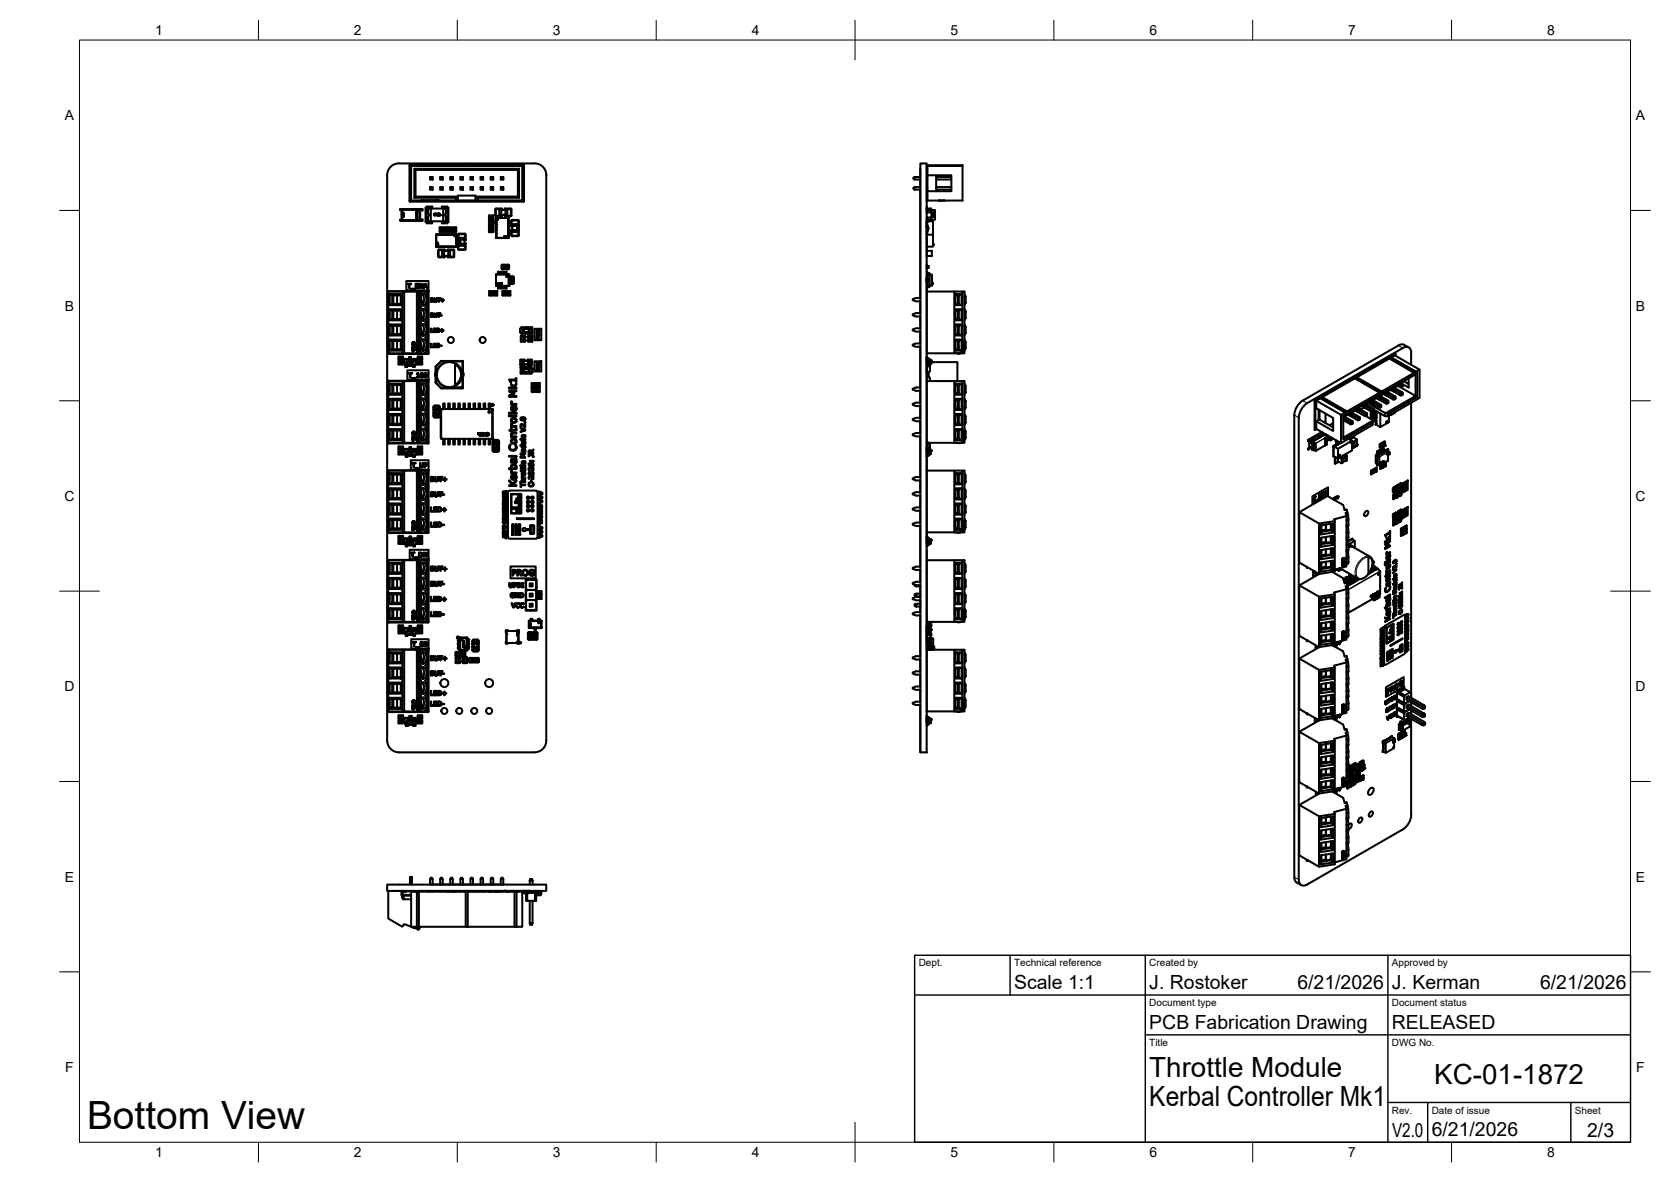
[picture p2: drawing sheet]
<svg xmlns="http://www.w3.org/2000/svg" width="420mm" height="297mm" viewBox="0 0 420 297" stroke-linecap="round" stroke-linejoin="round" font-family="sans-serif">
<defs><g id="words">
<text font-size="9.8" x="21.9" y="283.7">Bottom View</text>
<g font-size="7">
<text x="289" y="270.6">Throttle Module</text>
<text x="360.6" y="272.3">KC-01-1872</text>
<text x="289" y="278.1">Kerbal Controller Mk1</text>
</g>
<g font-size="4.9">
<text x="255" y="248.5">Scale 1:1</text>
<text x="289" y="248.5">J. Rostoker</text>
<text x="326.2" y="248.5">6/21/2026</text>
<text x="350" y="248.5">J. Kerman</text>
<text x="387.2" y="248.5">6/21/2026</text>
<text x="289" y="258.6">PCB Fabrication Drawing</text>
<text x="350" y="258.6">RELEASED</text>
<text x="350" y="285.7">V2.0</text>
<text x="360" y="285.5">6/21/2026</text>
<text x="399.1" y="285.7">2/3</text>
</g>
<g font-size="3.5">
<text x="39" y="8.8">1</text>
<text x="89" y="8.8">2</text>
<text x="139" y="8.8">3</text>
<text x="189" y="8.8">4</text>
<text x="239" y="8.8">5</text>
<text x="289" y="8.8">6</text>
<text x="339" y="8.8">7</text>
<text x="389" y="8.8">8</text>
<text x="16.3" y="30.2">A</text>
<text x="411.3" y="30.2">A</text>
<text x="16.3" y="78">B</text>
<text x="411.3" y="78">B</text>
<text x="16.2" y="125.9">C</text>
<text x="411.2" y="125.9">C</text>
<text x="16.2" y="173.7">D</text>
<text x="411.2" y="173.7">D</text>
<text x="16.3" y="221.6">E</text>
<text x="411.3" y="221.6">E</text>
<text x="16.4" y="269.4">F</text>
<text x="411.4" y="269.4">F</text>
<text x="39" y="290.8">1</text>
<text x="89" y="290.8">2</text>
<text x="139" y="290.8">3</text>
<text x="189" y="290.8">4</text>
<text x="239" y="290.8">5</text>
<text x="289" y="290.8">6</text>
<text x="339" y="290.8">7</text>
<text x="389" y="290.8">8</text>
</g>
<g font-size="2.5">
<text x="231" y="242.9">Dept.</text>
<text x="255" y="242.9">Technical reference</text>
<text x="289" y="242.9">Created by</text>
<text x="350" y="242.9">Approved by</text>
<text x="289" y="252.8">Document type</text>
<text x="350" y="252.8">Document status</text>
<text x="289" y="262.9">Title</text>
<text x="350" y="262.9">DWG No.</text>
<text x="350" y="279.9">Rev.</text>
<text x="360" y="279.9">Date of issue</text>
<text x="396" y="279.9">Sheet</text>
</g>
</g></defs>
<!-- layer: Visible -->
<g fill="none" stroke="#000" stroke-width=".51">
<path d="M98 42.2a2.99 2.99 0 0 1 2.3-1.2h34.1a2.96 2.96 0 0 1 3 3.1v142a2.99 2.99 0 0 1-3 3h-34.1a2.99 2.99 0 0 1-3-3v-142.1l.1-.6zM100.7 52.5h5.6v.4h-.5v-.2h-1.5M100.7 52.5l-.1 .3M100.8 52.8h-.2M101.2 53.4h-.3v1.3h.3M101.2 54h.1M101.2 54.1h.1M101.2 54.2h.1M101.2 54.2v.1M101.2 54.3h.1M101.2 54.3v.1M101.2 54.4h.1"/>
<path d="M101.2 54.5h.1M101.2 54.4v.1M101.2 53.5v.3M101.2 53.6h.1M101.2 52.7h4.2M101.2 53.7h.1M101.2 52.7v2.6h4.2v-2.6M101.2 54.1v.1M101.2 53.8v.1M101.2 53.7v.2M101.2 53.5v.1M101.2 53.9h.1"/>
<path d="M101.2 53.5l.1 .1M101.2 53.5h.1M101.2 53.6v.2M101.3 53.8h.1M101.3 53.6v.2M101.3 54.3h.1M103.1 41.4h28.5M103.1 41.4l-.1 .1v9l.1 .2h28.6M103.4 41.7h1.4v-.2h.5v.2h11.8v-.2h.5v.2h11.8v-.2h.5v.2h1.4v8.7h-27.9zM104.1 52.7h-3.3v.1M104.1 55.3l-3.3 .1-.1-.3-.1 .3 5.7 .1v-.4h-.5v.3l-1.5-.1M104.2 42.4l.3 .3"/>
<path d="M104.5 49.4h10.5M104.6 52.9h.3v2.2h-.3zM104.7 52.9v2.2M104.8 52.9v2.2M104.8 41.7h-1.6v8.7h11.4M105.3 41.7h11.8M105.5 53.4h.2v1.3h-.2M105.9 52.5h.1M105.9 50.4h1.9M107 52.2l.1 3.6zM107.3 56h1.4zM107.6 53.5v-1.1h4.5v1.1"/>
<path d="M107.6 54.5v1.1h4.5v-1.1M107.6 52.4h.7v3.2h-.7v-1.3l.3-.3-.3-.3zM107.6 53.5h.1M107.6 54.5h.1M108.1 50.4h.5M108.1 44.5h.7v.6h-.7zM108.1 47h.7v.7h-.7zM108.1 44.5l.2 .2M108.1 47l.2 .2M108.6 44.9l-.5 .2M108.6 44.7h-.3v.2M108.6 47.4l-.5 .3"/>
<path d="M108.6 47.2h-.3v.2M108.6 51.9l-1.3 .1 1.3 .1M108.7 51.9v.2M108.7 50.4h.1M108.7 50.4h.2M108.8 44.5l-.2 .2 .2 .4M108.8 47l-.2 .2 .2 .5M108.9 50.4h.1M108.9 50.4h.4M109.1 53.8l.1 .3M109.3 53.8l-.1 .2h.4l-.4 .1M109.3 54.1h.1"/>
<path d="M109.3 53.7l-.1 .1M109.3 53.8h.1M109.3 50.4h.1M109.4 50.4h.8M109.7 53.7h-.4M109.7 58.9v3.1l.2 .1-.1-.1M109.7 53.7v.1M109.7 58.9h.2l-.1 .1M109.7 59h5v3h-5zM109.7 53.8l.1 .2-.1 .1-.1-.4-.3 .1M109.7 58.9h.1M110 53.7v.2z"/>
<path d="M110 53.9v.2zM110 59h.2M110.1 54h.1M110.1 54.1h.1M110.1 53.7v.1zM110.1 53.8h.1M110.1 54v.1M110.2 54h.1M110.2 54.1h.1M110.2 53.7l.1 .2zM110.3 54.1h-.1M110.3 54.2h.1"/>
<path d="M110.3 54.1l.1-.1-.1 .2M110.3 53.9h.1M110.4 58.9h.3zM110.4 53.9l.1 .2zM110.4 53.7v.1M110.4 53.8l-.1-.1v.2M110.5 53.7l.1 .2h-.1zM110.5 53.7h.1M110.6 54.1h.1M110.6 57.1l.8 .1-.7 .1v.8l.7 .2h-.8M110.6 57.1v1.2M110.6 54h.1"/>
<path d="M110.6 54v.1M110.6 54.1l-.1-.2v.2M110.6 54.1h-.1M110.7 44.5h.6v.6h-.6zM110.7 47h.6v.7h-.6zM110.7 44.5l.2 .2M110.7 47l.2 .2M110.7 53.9l.1 .2h-.1zM110.7 54h.1M110.8 59h.3M111.1 44.9l-.4 .2M111.1 44.7h-.2v.2"/>
<path d="M111.1 47.4l-.4 .3M111.1 47.2h-.2v.2M111.2 58.9h.4zM111.3 57.9l-.3 .1v-.5h1v.5l-.2-.1M111.3 57.5h.5v.5h-.5zM111.3 57.5h.1M111.3 58h.5M111.3 44.5l-.2 .2 .2 .4M111.3 47l-.2 .2 .2 .5M111.4 57.5h.1M111.4 52.4h.7v1.3l-.3 .3 .3 .3v1.3h-.7zM111.5 57.5h.1"/>
<path d="M111.5 57.5h.2M111.7 59h.2M111.8 57.5h.1M112.1 58.9h.1zM112.1 54.5h.1M112.1 53.5h.1M112.3 59h.3M112.4 51.9l-1.3 .1 1.3 .1M112.4 56h-1.3l1.3 .1M112.4 51.9v.2M112.4 56v.1M112.5 57.1l-.8 .1 .7 .1v.8l-.7 .2h.8"/>
<path d="M112.5 57.1v1.2M112.6 52.2l.1 3.7zM112.7 57.2h.8l-.7 .1v.8l.7 .2h-.8zM112.7 58.9h.2l-.2 .1M112.7 58.9v.1M113 59h.2M113.2 47h.7v.7h-.7zM113.2 44.5h.7v.6h-.7zM113.2 47l.2 .2M113.2 44.5l.2 .2M113.4 58.9h.2zM113.4 57.9l-.2 .1v-.5h1v.5l-.2-.1"/>
<path d="M113.4 57.5h.6v.5h-.6zM113.4 57.5h.1M113.4 58h.6M113.5 57.5h.1M113.6 57.5h.1M113.6 59h.3M113.7 57.5h.2M113.7 47.4l-.5 .3M113.7 47.2h-.3v.2M113.7 44.9l-.5 .2M113.7 44.7h-.3v.2M113.9 47l-.2 .2 .2 .5"/>
<path d="M113.9 44.5l-.2 .2 .2 .4M113.9 58.2l.7-.1v-.8l-.7-.1h.8v1.1h-.8v.2h-.3v-.3h.3M114 57.5h.1M114 58.9h.8zM114.6 49.7l.5-.3v1M114.6 50.4h.1M114.7 59.6v.3M114.7 59.1v.3M114.9 50.4h4.9M115.1 49.4v-.2h4.4v1.2M115.5 59.8h1.2M115.5 59.7v.6"/>
<path d="M115.8 44.5h.6v.6h-.6zM115.8 47h.6v.7h-.6zM115.8 47l.2 .2M115.8 44.5l.2 .2M116.2 44.9l-.4 .2M116.2 44.7h-.2v.2M116.2 47.4l-.4 .3M116.2 47.2h-.2v.2M116.4 44.5l-.2 .2 .2 .4M116.4 47l-.2 .2 .2 .5M116.7 59.7l.1 .6M118.3 47h.6v.7h-.6z"/>
<path d="M118.3 44.5h.6v.6h-.6zM118.3 44.5l.2 .2M118.3 47l.2 .2M118.7 47.4l-.4 .3M118.7 47.2h-.2v.2M118.7 44.9l-.4 .2M118.7 44.7h-.2v.2M118.9 47l-.2 .2 .2 .5M118.9 44.5l-.2 .2 .2 .4M119.5 49.4l.6 .3M120.8 47h.7v.7h-.7zM120.8 44.5h.7v.6h-.7z"/>
<path d="M120.8 47l.2 .2M120.8 44.5l.2 .2M121.3 47.4l-.5 .3M121.3 47.2h-.3v.2M121.3 44.9l-.5 .2M121.3 44.7h-.3v.2M121.5 47l-.2 .2 .2 .5M121.5 44.5l-.2 .2 .2 .4M123 57.5l.1 .7h.8l.2-.7v.8h-1.1zM123 56.3h1.1v.8h-.2v-.6h-.8l-.1 .6zM123 54.2h1.1v.8l-.2-.1v-.6h-.8l-.1 .7zM123 56.2h1"/>
<path d="M123 56.2v-.9l.1 .7h.8v-.6l.2-.1v.2l.3 .2-.4 .5M123.3 55.2h.1M123.3 55.3h.1M123.3 55.2v.1M123.3 55.3v.1M123.3 55.4h.1M123.3 55v.1M123.3 57.1v.3M123.3 57.4h.1M123.3 57.5h.1M123.3 57.5v.1M123.3 55.5h.1"/>
<path d="M123.3 54.8h.1M123.3 57h.1M123.3 54.8v.1M123.3 54.9h.4v.5h-.4zM123.3 57h.4v.6h-.4zM123.3 57.6h.1M123.3 55.4v.1M123.4 47h.6v.7h-.6zM123.4 44.5h.6v.6h-.6zM123.4 47l.2 .2M123.4 44.5l.2 .2M123.7 54.8l.1-.1h-.5v1h.5l-.1-.2"/>
<path d="M123.7 57l.1-.2h-.5v1h.5l-.1-.2M123.7 54.8v.1M123.7 55.4v.1M123.7 57h.1M123.7 54.9v.5M123.7 57v.6M123.8 47.4l-.4 .3M123.8 47.2h-.2v.2M123.8 44.9l-.4 .2M123.8 44.7h-.2v.2M124 47l-.2 .2 .2 .5M124 44.5l-.2 .2 .2 .4"/>
<path d="M124.1 55.7l.2 .1zM124.7 52.6v1.5M124.7 54.8v.6M124.7 56v.1M124.7 56.7v.1M124.7 57.3v.1M124.7 58v.3M124.7 58.8v.3M124.7 59.7v.1M124.7 59.8h3.2M124.7 59.6l.1 .1M124.7 52.6l1.5-.1h-1.6l-.1 1.6 .3 .2"/>
<path d="M124.7 54.1l1.5 .1v.1M124.7 54.8h.1M124.7 56.7h.1M124.7 57.3h.1M124.7 58v.2M124.7 58.8h.1M124.8 54.4h1.4M124.8 54.8l-.1 .6M124.8 56.7h-.1M124.8 57.3l-.1 .1M124.8 58.8l-.1 .3M124.8 54.8h3v5h-3z"/>
<path d="M124.8 57.6v.2M124.8 58.4v.3M124.8 59.3v.2M124.8 56.9v.3M124.8 56.3v.2M124.8 55.6v.3M124.9 54.8h.3M125.4 54.8h.2M125.6 52.8v1.2h.5M125.9 54.8h.3M125.9 47h.7v.7h-.7zM125.9 44.5h.7v.6h-.7z"/>
<path d="M125.9 47l.2 .2M125.9 44.5l.2 .2M126 52.8v1.2M126 54h.1M126 52.7h1.1M126 54h1.1M126 52.7h.1M126.1 52.7l-.5 .1M126.1 52.7v.1M126.1 54h.1M126.3 54h.2M126.3 54h.1"/>
<path d="M126.4 47.4l-.5 .3M126.4 47.2h-.3v.2M126.4 44.9l-.5 .2M126.4 44.7h-.3v.2M126.4 54.8h.3M126.5 54h.1M126.6 47l-.2 .2 .2 .5M126.6 44.5l-.2 .2 .2 .4M126.6 54h.1M126.7 54h.1M126.8 54h.1M126.8 59.5h.1"/>
<path d="M126.8 59.4v.1M126.9 54h.1M126.9 59.4l.2 .1M126.9 59.4v.1M126.9 59.5h.1M126.9 59.4h-.1M126.9 54.8h.2M127 54.4h1.4M127.1 54h.4M127.1 52.7h.4M127.1 52.7v.1M127.1 54h.1"/>
<path d="M127.1 59.5h.1M127.2 59.5h.1M127.2 59.4h.1M127.1 52.8l.1 1.2M127.2 52.7h.1M127.3 59.5h.1M127.3 59.4h-.1M127.3 59.4h.1M127.3 59.6h.1M127.4 59.4h.1M127.4 59.3h.1M127.4 59.5h.1"/>
<path d="M127.4 54.8h.3M127.4 59.4l.1 .1M127.5 59.5h-.1M127.5 59.5h.1M127.5 52.7l.1 .1M127.6 52.8v1.2M127.6 54h-.1M127.8 54.8l.1 .6M127.8 56.7h.1M127.8 57.3l.1 .1M127.8 58.8l.1 .3M127.8 57.6v.2"/>
<path d="M127.8 59.3v.2M127.8 56.9v.3M127.8 56.3v.2M127.8 55.6v.3M127.8 58.4v.3M127.8 54.8h.1M127.8 57.3h.1M127.8 58.8h.1M127.9 54.8v.6M127.9 56v.1M127.9 56.7v.1M127.9 57.3v.1"/>
<path d="M127.9 58v.3M127.9 58.8v.3M127.9 59.7v.1M127.9 59.6l-.1 .1M127.9 56l-.1 .1h.1M127.9 58l-.1 .3 .1-.1M128.4 52.6v1.5M128.5 52.6l-1.6-.1h1.6l.1 1.6-.2 .2M128.5 54.1l-1.6 .1 .1 .1M128.5 55.5v1.4M128.5 57.7v1.4M128.5 59.1l.2 .3 1.5-.1 .3-.2"/>
<path d="M128.5 55.5l.2-.2h1.7l.1 1.6M128.5 57.7h.2v1.4M128.5 56.9h.2M128.7 56.9v-1.5h1.6v1.5M128.7 59.1h1.6M128.9 56.7h.1M128.8 56.7v1.1M128.9 57.9h.1M128.8 58.2l.1 .1M128.8 56.7h.1M128.8 57.9v.4M128.9 58.3h1.2"/>
<path d="M128.9 57.9h1.2M129.9 41.7h1.6v8.7h-11.4M130.1 56.7h-1.2M130.1 57.9h.1M130.1 56.7h.1M130.1 57.3h.1M130.1 57.2h.1M130.1 57.2v.1M130.1 57.1h.1M130.1 57v.1M130.1 57.3v.3M130.1 56.7v1.2"/>
<path d="M130.1 57.8h.1M130.1 56.8h.1M130.1 56.4v.4M130.1 57.8l.1 .4M130.2 56.4l-1.3-.1-.1 .5M130.2 42.7v6.7h-10.5M130.2 42.7h-25.7v6.7l-.3 .3M130.2 49.4l.3 .3M130.3 59.1l.1-1.5 .1 1.5M130.3 56.9h.2M130.5 42.4v7.3h-10.4v.7M130.5 42.4h-26.3v7.3h10.4v.7"/>
<path d="M130.5 42.4l-.3 .3M131.6 41.4l.2 .1v9l-.1 .2M230 44.5l-.3 .2v.2l.3 .2M230 47l-.3 .2v.2l.3 .3M230 44.5h1.4M230 44.5v.6M230 47v.7M230 45.1h1.4M230 47h1.4M230 47.7h1.4M231.4 47.8v27.1h-1.1l-.8 .3v.2l.8 .3h1.1v3h-1.1l-.8 .3v.2l.8 .3h1.1v3h-1.1l-.8 .3v.2l.8 .3h1.1v3h-1.1l-.8 .3v.3l.8 .3h1.1v10.2h-1.1l-.8 .3v.2l.8 .3h1.1v3h-1.1l-.8 .3v.2l.8 .4h1.1v2.9h-1.1l-.8 .3v.2l.8 .4h1.1v2.9h-1.1l-.8 .3v.3l.8 .3h1.1v10.2h-1.1l-.8 .3v.2l.8 .3h1.1v3h-1.1l-.8 .3v.2l.8 .4h1.1v2.9h-1.1l-.8 .3v.3l.8 .3h1.1v2.9h-1.1l-.8 .3v.3l.8 .3h1.1v10.2h-1.1l-.8 .3v.2l.8 .3h1.1v3h-1.1l-.8 .3v.3l.8 .3h1.1v2.9h-1.1l-.8 .3v.3l.8 .3h1.1v2.9h-1.1l-.8 .3v.3l.8 .3h1.1v10.2h-1.1l-.8 .3v.2l.8 .3h1.1v3h-1.1l-.8 .3v.3l.8 .3h1.1v2.9h-1.1l-.8 .3v.3l.8 .3h1.1v2.9h-1.1l-.8 .3v.3l.8 .3h1.1v11.9M231.4 42.4v1.9"/>
<path d="M231.4 45.3v1.5M231.4 41.1h1.6v148h-1.6zM233 58.4h.2v.3h-.2v6M233 55.7h.3zM233 56.8h.3v.2M233 56.3h.2v.2h-.2M233 52.4h1v.3M233 59.9h.1M233 57.2h.1M233 59.8h.1M233 55.6h.1M233 44.5h.2"/>
<path d="M233 45.1h.2M233 47h.2M233 47.7h.2M233 49.3h.2M233 49.9h.2M233 42.3h.2M233 42.9h.2M233 56.7h.1M233 41.4v9.3M233 56.3v.8M233 57.1v1.5M233 51.9v.2"/>
<path d="M233 52.1v1.3h.2M233.1 57.2h.1M233.1 57.5h.1M233.1 57.4h.1M233.2 57.4h.1M233.2 57.5h.1M233.1 54.7l.1 .5 1 .1M233.1 52.9v.5M233.1 57.1h.1M233.1 57.3h.1M233.2 57.2h.1M233.2 57.4h-.1"/>
<path d="M233.2 57.4v.1M233.2 54.7h-.2v1.6M233.2 57.3l-.1 .1M233.2 57.2l-.1 .1M233.2 55.7v.2h-.2M233.2 59h-.2h1.6v3h-1.6h.2M233.2 41.7h8.8v8.7h-8.8v-6.3M233.2 44.1h6v4h-6M233.2 54.7l.1 .5M233.2 53.4h.8M233.2 54.7h.8M233.2 57.1v.1"/>
<path d="M233.2 57.3h.1M233.2 57.2v.1M233.3 57.2h-.1M233.3 52.8l-.1 .6M233.3 57v-.2h-.3v.3M233.3 57.5v-.7h-.3v.7h.3v.5h-.3M233.3 57v.5zM233.3 57l.1 .5M233.3 57.5v.5M233.3 57h.1M234 54.7v.9h-1M234 52.7l-.9 .2"/>
<path d="M234 53.4h.2M234 54.7h.2M234 52.7h.2M234 52.8v.6M234 52.7h.1M234.2 52.7h.1M234.2 52.7l.9 .2M234.2 52.8v2.5M234.5 54.2h.1M234.6 54.3h.1M234.5 54.1h.1M234.5 54.1v.1"/>
<path d="M234.5 54.4h.1M234.5 54h.1M234.6 54.2h.1M234.5 54.3h.1M234.5 54.3l.1 .1M234.5 54.3v.1M234.5 54.5h.1M234.5 54.4v.1M234.5 53.5l.1 .3v-.1M234.5 53.6h.1M234.5 53.5l.1 .3M234.6 54.5h.1"/>
<path d="M234.5 53.7v.1M234.6 53.5h-.1M234.6 53.5l.2 .1M234.6 54.1h.1M234.6 54h-.1M234.6 54.3h-.1M234.6 54.1v.1M234.6 59.3v.3M234.6 54.1h-.1M234.6 54.2v.1M234.6 55.3v3.7M234.6 59.4h.1"/>
<path d="M234.6 59.5h.1M234.6 59.6h.1M234.6 54h.1M234.6 54.4h.1M234.6 53.5l.1 .1M234.7 54h.1M234.7 54.1h.1M234.7 54.2h.1M234.7 54.2v.1M234.7 54.4h.1M234.7 54.3v.1M234.7 54.2l.1 .1"/>
<path d="M234.7 53.6h-.1M234.7 53.6l.1 .1-.3 .1M234.7 54.3h.1M234.7 54l.1 .1M234.8 54.4h.1M234.7 53.6h.1M234.7 54v.1M234.7 53.6l.1 .1M234.8 54.1h.1M234.8 54.2v.1M234.8 54.3h-.1M234.8 54.2h-.1"/>
<path d="M234.8 53.7l-.2 .2M235.1 55.2l-.9 .1M235.1 52.8v.1M235.1 52.9v2.3M235.4 44.5h3.8M235.4 45.1h3.8M235.4 47h3.8M235.4 47.7h3.8M235.4 44.1v4M236 50.4h.2M236.2 50.4h1.1M242 41.7v-.2h-8.8v2.6"/>
<path d="M98 77.7h2.8v2.8h-2.8zM98 73.9h2.8v2.8h-2.8zM98 73.9l.6 .3h2.2M98 77.7l.6 .4h2.2M98.6 78.1v2.1h2.2M98.6 74.2v2.2M98.9 74.2v2.2M98.9 78.1v2.1M99.8 74.2v2.2M99.8 78.1v2.1M100.8 76.4h-2.2l-.6 .3M101.2 73.3h-3.6v15.5h3.6"/>
<path d="M101.6 73.3h3.2v15.5h-3.2zM101.6 73.3h-.4v15.5h.4M102.2 70.6h5.5v2.4h-5.5zM102.4 71.3h1l-.4 .1v1h-.2v-1zM103.4 72.5l.9 .1zM104.5 71.3h.7l-.6 .1v.3h.6v.2h-.6v.4l.6 .1h-.7zM104.8 73.3h2.8v15.5h-.9M104.8 74.5h.4v1.6h-.4M104.8 78.3h.4M104.8 79.9h.4M104.8 76.1l.6 1.1M104.8 79.9l.6 1.1"/>
<path d="M105.2 78.3v1.6M105.2 76.1l.6 1.1M105.2 79.9l.6 1.1M105.4 77.2h.4M105.4 77.2l-.6 1.1M105.5 71.3h.2l.5 .9 .1-.9v1.1h-.2l-.5-1-.1 1zM105.5 75l.4 1.6M105.5 78.8l.4 1.6M105.6 78.5l.4 1.8M105.6 73.3l-.5 .4-.3 .8M105.7 74.3l.6 2.2h-.3l-.4-1.8M105.7 78.1l.6 2.2"/>
<path d="M105.8 77.2l-.6 1.1M105.9 77.9a.78 .78 0 0 1 .9-.2 .78 .78 0 0 1 .4 .9v1a.83 .83 0 0 1-.8 1 .83 .83 0 0 1-.8-1v-1zM105.9 74.1a.78 .78 0 0 1 .9-.2 .78 .78 0 0 1 .4 .9v1a.83 .83 0 0 1-.8 1 .83 .83 0 0 1-.8-1v-1zM106 73.3l-.5 .4-.3 .8M106 73.9a2 2 0 0 1 .3 2.6M106 77.7a2 2 0 0 1 .3 2.6M106.1 76.5l-.1 .1M106.7 73.3a2.92 2.92 0 0 1 .2 3.9 3 3 0 0 1 0 3.8 3 3 0 0 1 0 3.8 2.73 2.73 0 0 1-.4 4 1.28 1.28 0 0 1-1.3-1.3M106.9 71.3h.2l.4 1.1-.3-.3h-.5l-.2 .3zM107 71.4l.1 .6h-.3zM107.8 73.3v15.5M107.8 73.3l-.2-.1h-10l-.1 15.6 10.1 .1 .2-.1"/>
<path d="M108.2 78.7l.6 .1 .1 .8-.7 .1zM108.2 74.9l.6 .1 .1 .8h-.7zM108.4 79.2l.4 .1v.2l-.4 .1zM108.4 78.9h.3v.1l-.3 .1zM108.4 75.4h.4v.3h-.4zM108.4 75h.3v.2l-.3 .1zM109.1 78.7l.3 .9 .3-.1 .1-.8-.1 .9h-.5zM109.1 74.9l.3 .9 .3-.1 .1-.8-.1 .9h-.5zM109.9 78.7h.8l-.3 .2v.8l-.1-.8zM109.9 74.9h.8l-.3 .1v.8l-.1-.8zM109.9 61.5h.1M110 61.5h.1"/>
<path d="M110 61.6h.1M110 61.6v.1M110 61.4h.1M110 61.1h.1M110 61.7h.1M110 61.4v.1M110 62h.2M110 61.3h.1M110 61.2v.1M110.1 61.1h.1M110 61h.1M110.1 61.5v.1"/>
<path d="M110.2 61.6h.1M110.1 61.5h.1M110.1 61.4h.1M110.1 61.4v.1M110.1 61.6h.1M110.1 61.3h-.1M110.1 61.1l-.1 .1M110.1 61v.1M110.1 61.2h.1M110.2 61.1l-.1 .1M110.2 61.4h.1M110.4 62h.3z"/>
<path d="M110.4 64.7h1.4M110.7 79.2l.4 .1zM110.8 62h.3M110.8 75.4h.4l.1-.3v.3l.3 .1h-.3l-.1 .3v-.3zM111.2 63.1v1.2M111.2 62h.4zM111.2 63h.5M111.6 63.1h.1M111.6 63l1.2 .1M111.6 64.3h1.2M111.6 63v.1M111.6 64.3h.1"/>
<path d="M111.6 63.1v1.2M111.6 63h.1M111.7 64.3h-.5M111.7 63v.1M111.7 64.3h.1M111.7 62h.2M111.8 64.7v-.2h-1.5v-1.6l1.5-.2h-1.4l-.2 .2-.1 1.5 .3 .3M111.9 64.3h.3M111.9 64.3h.1M112 64.3h.1M112.1 62h.1zM112.1 64.3h.1"/>
<path d="M112.2 64.3h.1M112.3 64.3h.1M112.3 62h.3M112.4 64.3h.1M112.5 64.3h.1M112.6 64.7h1.4M112.6 64.7v-.2h1.4l.1-1.6-1.6-.2h1.5l.2 .2v1.5l-.2 .3M112.7 64.3h.4M112.7 63l.5 .1M112.7 63v.1M112.7 64.3h.1M112.7 62h.2l-.2 .1"/>
<path d="M112.7 62v.1M112.8 63h.1M112.8 64.3h.1M112.8 63.1v1.2M112.8 63.1h.1M112.8 63v.1M113 62h.2M113.2 63.1v1.2M113.2 64.3h-.1M113.4 62h.2zM113.6 62h.3M114 62h.8z"/>
<path d="M114.7 61.6v.3M114.7 61.1v.2M114.7 60.6v.3M114.7 60.1v.3M115.5 61.3v.4M115.5 61.3h.1M115.5 60.2h.1M115.5 60.3h.1M115.5 61.7v.1M115.5 60.8h.1M115.5 60.9h.1M115.5 60.9v.1"/>
<path d="M115.5 61.1h.1M115.5 60.5v.2M115.5 60.2v1.1M115.5 61.8h1.2M115.5 60.2h1.2M116.7 61.3h.1M116.7 61.3h-1.2M116.8 60.2h.1M116.7 60.2h.1M116.8 61.3v.4M116.8 60.2v1.1M116.8 61.3h.1"/>
<path d="M116.8 61.7l-.1 .1M117 60.3l.1 .1-.1-1.6h-1.8v1.6l.2-1.5h1.5v1.5M117 61.1h.1l-.1 1.6h-1.8v-1.6l.2 1.5h1.5v-1.4M123 73.2l.1 1.1M123 73.2l.8-.1-.7 .2v.8h.7v.2M123.1 74.3h.7M123.7 73.9h-.2v-.4h1v.4h-.2M123.7 73.9h.6v-.4h-.6v.4h.6M123.7 73.9h.1M123.8 73.9l.2 .1M123.9 73.9v.1M124 73.9v.1"/>
<path d="M124 74h.1M124 73.9h.1M124.1 73.9h.1M124.1 73.9v.1M124.1 74h.1M124.2 74h.1M124.2 73.9v.1M124.2 74.3h.8M124.3 73.9h.1M124.7 69h3.2v2.8h-3.2zM125 73.2v1.1M125.1 73.2l-.9-.1 .7 .2v.8h-.7l.1 .2"/>
<path d="M125.1 71.1h.1M125.2 71.2h.1M125.2 68.9v-.7h.3v.7M125.2 71.8v.7h.3v-.7M125.2 71.3h.1M125.3 71.1l-.1 .1M125.3 71.1h.1M125.3 71.1h-.1M125.3 71.4h.1M125.3 71.1v.1M125.4 71.3v.1M125.4 71.4h.1"/>
<path d="M125.4 71.3h.1M125.5 71.1h.1M125.4 71.3l-.1 .1M125.5 71.3h.1M125.5 71.1v.1M125.5 71.2h.1M125.5 71.4h.1M125.5 71.1l.1 .1M125.6 71.2h.1M125.6 71.3h.1M125.6 71.1h.1M125.6 71.3l-.1 .1"/>
<path d="M125.6 71.1l-.1 .1M125.6 71.1v.1M125.6 71.4h-.1M125.8 71.3l.3 .1M125.9 68.9v-.7h.2v.7M125.9 71.8v.7h.2v-.7M126 71.1l.2 .2h-.3zM126 71.1h.1M126 71.3l-.1 .1v-.3l-.1 .2M126.1 71.3h.1M126.1 66.7v.7M126.1 67.4h.1"/>
<path d="M126.1 67.4l.3 .3M126.1 66.7h.1M126.3 66.7v.7M126.3 67.4h.1M126.3 67.4l.1 .1M126.3 66.7h.1M126.3 73.2v1M126.3 73.2l.8-.1v.2h-.7v.8h.7v.2M126.3 74.2l.1 .1M126.3 66.5h.6v.2M126.3 67.5h.6v.2M126.3 66.7h.6"/>
<path d="M126.3 67.7h.6M126.4 66.7h.1M126.4 66.7h-.1M126.4 66.5l-.3 .2M126.4 67.5h.1M126.4 66.5h.1M126.4 67.7h.1M126.4 74.3h.7M126.5 68.9v-.7h.2v.7M126.5 71.8v.7h.2v-.7M126.6 66.9h.7M126.6 66.9v.4h.2"/>
<path d="M126.8 67.3h.5M126.8 66.9v.4M126.9 67.3h.1M127 67.3h.1M127 73.5h-.2v.4h1v-.4h-.2M127 73.5h.6v.4h-.6v-.4h.6M127 73.5h.1M127.1 67.3h.1M127.1 73.5h.1M127.1 68.9v-.7h.3v.7M127.1 71.8v.7h.3v-.7M127.2 73.5h.1"/>
<path d="M127.3 73.5h.1M127.3 66.7h.5M127.3 67.7h.5M127.3 66.7v-.2h.5l.2 .2M127.3 66.9h.3M127.3 73.5h.2M127.3 66.9v.4h.3v-.4M127.6 74.3h.7M127.6 73.5h.1M127.8 67.5h-.5v.2M127.8 67.7h.1M127.8 66.7h.1"/>
<path d="M127.8 67.5h.1M127.9 66.7h.1M127.9 67.4l-.1 .1M127.9 66.7v.7M127.9 67.4h.1M127.9 69.3v.1M127.9 70.6v.1M127.9 71.4v.1M127.9 70.1v.1M128 66.7h.1M128 67.4l-.2 .3M128 67.4h.1"/>
<path d="M128 71.1l.1-.6 .1 .6M128 69.7l.1 .5 .1-.5M128 66.7v.7M128 71.1l.3 .2M128 71.1h.1M128.2 71.1h.1M128.2 71.1l.1 .1M128.2 69.5l.8-.1 .2 .3M128.2 71.2h.7M128.2 69.6h.7M128.3 69.5l-.3 .2M128.3 71.3h.1"/>
<path d="M128.3 69.4h.1M128.3 71.2h.1M128.3 69.6l-.1 .1M128.3 69.6h.1M128.3 73.2v1.1M128.3 70.6v.3M128.3 70.6h.1M128.3 70.2h.1M128.4 73.2l-.9-.1 .7 .2v.8h-.7l.1 .2M128.4 70.1h.1M128.4 70.1v.6M128.4 70.9h.4"/>
<path d="M128.4 70.7h.4M128.4 70.1h.4M128.8 69.9h-.5v.3M128.8 70.1h.1M128.8 70.2v.5M128.8 70.6v.3M128.8 70.4v.2M128.8 70.4h.1M128.8 69.9v.2M129 69.6h.1M129 71.2h.1M129 69.6v.1"/>
<path d="M129 69.7v.5M129 70.6v.5M129 71.1v.1M129 70.6h.2v.5M129 71.1h.1M129 69.7h.1M129.2 69.7v.5h-.2M129.2 71.1h.1M129.2 71.1l-.2 .2-.8 .1M129.2 69.7h.1M233 66.9h.5v.4h-.5M233 70.1h.1"/>
<path d="M233 70.9h.1M233 69.9h.1M233 68.2l.8 .6M233 73.3h6.9M233 61.1h.1M233 60.6h.1M233 60.9h.1M233 60.1h.1M233 60.4h.1M233 61.2h.1M233 68.4l.6 .4M233 69.3v1.3"/>
<path d="M233 66.5v1.2M233 73.1v15.8M233 66.5h.1M233 69.1v3.9M233.1 63l1.2 .1M233.1 70.7h-.1M233.1 71.7h.1M233.1 71.8h.6M233.1 72.2l-.1 .1M233.6 72l-.5 .2M233.6 68.8v3.2M233.7 71.8h.1"/>
<path d="M233.7 68.9l-.6 .1M233.7 68.9l.6 .2M233.7 68.9v.1M233.7 68.8v3.2M233.8 68.9v.1M233.8 72l-.7 .3-.1 .2M233.8 71.8h.1M234.3 64.3h-1.2M234.3 63.1v1.2M234.3 69l.1 .1M234.3 71.8h-.6M234.3 64.3h.1"/>
<path d="M234.4 69.1v2.6M234.4 71.1v.3M234.6 61.5h.1M234.6 61.4v.1M234.6 61.4h.1M234.6 61v.3M234.6 61.7h.1M234.6 61.1h.1M234.6 61.6h.1M234.6 61.2h.1M234.6 61.5v.1M234.6 61.6v.1"/>
<path d="M239.9 73.3h2.1v15.5h-2.1zM240.2 77.7h1.6v2.8h-1.6zM240.2 73.9h1.6v2.8h-1.6zM240.8 74.2v2.2M240.8 78.1v2.1M241.1 74.2h-.9v2.2h.9M241.1 78.1v2.1M241.1 76.4l.7 .3M241.8 73.9l-.7 .3v2.2M241.8 77.7l-.7 .4h-.9v2.1h.9M242 73.3h.5v15.5h-.5M242.5 74.5h.3v1.6h-.3"/>
<path d="M242.5 78.3h.3M242.5 79.9h.3M242.5 73.9l.3 .6M242.5 77.7l.3 .6M242.8 78.3v1.6M242.8 76.1l-.3 .6M242.8 79.9l-.3 .6M98 96.4h2.8v2.8h-2.8zM98 96.4l.6 .4h2.2M98 85.3h2.8v2.8h-2.8M98 81.5h2.8v2.8h-2.8M98.6 87.8l-.6 .3v-2.8l.6 .4v2.1h2.2"/>
<path d="M98.6 84l-.6 .3v-2.8l.6 .4v2.1h2.2M98.6 96.8v2.1M98.6 85.7h2.2M98.6 81.9h2.2M98.6 80.2l-.6 .3M98.9 81.9v2.1M98.9 85.7v2.1M98.9 96.8v2.1M99.8 81.9v2.1M99.8 85.7v2.1M99.8 96.8v2.1M100.2 90.8l.1 .8h1v-.8"/>
<path d="M100.2 90.4l.1-.8h1v.8M100.2 90.8h.2M100.2 90.4h.2M100.3 90.8v.7h.9v-.7M100.3 90.4v-.7h.9v.7M100.5 90.3h.5v.6h-.5zM100.5 90.6h.1M100.5 90.6v.1M100.5 90.7h.1M100.5 90.8h.1M100.5 90.4v.2M100.5 90.3h.1"/>
<path d="M100.5 90.9h.1M100.8 98.9h-2.2l-.6 .3M101 90.3v-.2h-.5v1h.5v-.2M101 90.3v.6M101.2 95.8h-3.6v15.5h3.6M101.2 90.8h.1M101.2 90.4h.1M101.6 95.8h3.2v15.5h-3.2zM101.6 95.8h-.4v15.5h.4M101.6 90.4v1.2M101.7 91.6h.1M101.7 91.6h2.8"/>
<path d="M101.7 90.4h.1M102 91.6v.6h.3v-.6M102.3 90.9h.1v.2zM102.3 90.2h-.7l-.1 1 .2 .1M102.3 90.2l.1 .1M102.4 93.1h5.4v2.3h-5.4zM102.7 93.7h.9l-.4 .2v1h-.1v-1zM102.7 90.9h.2l-.1 .2zM102.8 91.8l.7 .1-.7 .1M102.8 91.8v.2M102.9 90.3v-.6h.4v.6M102.9 91h.1"/>
<path d="M103.1 90.9l.1 .2zM103.3 90.9l.1 .2zM103.5 91h.1M103.6 95l1 .1zM103.6 90.9l.1 .2zM103.7 87.6h.1M103.7 90.7h.1M103.7 87.6h.2M103.7 87.5v.1M103.7 90.6h.1l-.1 .1M103.7 87.6l.2 .1M103.7 90.6v.1"/>
<path d="M103.7 87.5h.1M103.7 90.6h.1M103.7 90.6l.2 .1M103.7 88.1l.2 .1-.2 .1M103.7 87.4l.1 .1M103.7 87.3l.2 .1zM103.7 86.2l-.1 .1 .3 .4v-.6h.2l.1 .3-.3 .5-.2-.3 .2 .3M103.7 88.1l.2 .1-.2 .1zM103.7 87.4v.1M103.7 86.1a.24 .24 0 0 1 .3-.2 .24 .24 0 0 1 .2 .3M103.8 87.5h.1M103.8 87.3v.1"/>
<path d="M103.8 90.5l-.1 .1M103.8 87.6l.1 .1M103.8 87.4v.1M103.8 88l.1-.1-.1 .1M103.8 87.6h.1M103.8 87.4h.1M103.8 87.2h.1M103.8 87.8h.1M103.8 87.9v.1M103.8 87.3h.1M103.8 88v.1M103.8 88l.1-.1-.1 .2"/>
<path d="M103.8 88h.1M103.8 86.6l.1 .3M103.8 87.3v.1l.1-.1M103.8 86.2v.1M103.8 90.9h.1l-.1 .2zM103.8 88.1h.1M103.8 90.5h.1M103.8 90.9l.1 .1zM103.8 88.1v.1M103.8 86.2h.1M103.8 91.6l.1 .6h.3v-.6M103.9 87.4h.1"/>
<path d="M103.9 87.5h-.1M103.9 87.4v.1M103.9 90.5v.1M103.9 90.6h.1M103.9 87.6h-.1M103.9 87.8h.1M103.9 86.9l.2-.1zM103.9 87.8v-.1v.1M103.9 87.7l-.1 .1M103.9 87.2h.1M103.9 87.1l-.1 .1M103.9 87.9h.1"/>
<path d="M103.9 88.2h.1M103.9 87.9l-.1 .2M104 90.6h.1M104 90.7h.1M104 86l-.1 .7M104 86.6h.1M104 90.5v.1M104 90.5h.1M104.1 90.5l-.1 .1M104.1 90.7h.1M104.1 87.8l.2 .1-.2 .1M104.1 87.8l.2 .1-.2 .1z"/>
<path d="M104.1 90.6h.1M104.1 87.4h.1M104.1 87.7l.1-.1-.1 .1M104.1 87.3v.1M104.1 87.6v-.2l.2 .2M104.1 87.2h.1M104.1 87.2h.2M104.1 87.5v.1M104.1 87.6v.1M104.1 87.7l.2-.1-.1 .2M104.1 87.7h.1M104.1 87.3l.2 .1"/>
<path d="M104.1 87.8h.1M104.2 90.6h.1M104.2 90.7h.1M104.1 87.9h.1M104.1 87.6h.1M104.1 87.6h.2M104.1 90.5h.1M104.2 87.2l-.1 .1M104.2 90.6h-.1M104.2 87.3l.1 .1M104.2 87.3h-.1M104.2 87.5v.1"/>
<path d="M104.2 90.6v.1M104.2 86.2l.1 .3-.2 .3M104.3 90.7h.1M104.3 90.6h.1M104.3 87.6l-.1 .2M104.3 87.2h-.2M104.3 87.1v.1M104.3 87.4v.2M104.3 87.3v.1M104.5 90.3l-2.8 .1M104.5 90.4v1.2M104.6 90.4h.1"/>
<path d="M104.6 90.2l-.8 .1M104.6 91.6h.1M104.6 90.2l.1 .1M104.7 90.3v.9M104.7 91.1l-.1 .2M104.8 93.9l.4-.2v1l.2 .2h-.6l.2-.2v-.7zM104.8 95.8h1.9M104.8 97h.4v1.6h-.4M104.8 82.1h.4v1.6h-.4M104.8 87.5h.4M104.8 88.8h.8M104.8 85.9h.4"/>
<path d="M104.8 98.6l.6 1.1M104.8 87.5l.3 .8 .5 .4M104.8 83.7l.6 1.1M105 89.6v.8M105 90.8v.7M105 89.6h1.2v.8M105 90.4h.2M105 90.8h.2M105.2 90.8v.7h.8v-.7M105.2 90.4v-.7h.8v.7M105.2 85.9v1.6M105.2 98.6l.6 1.1"/>
<path d="M105.2 83.7l.6 1.1M105.3 90.3v.6M105.4 90.3l-.1-.2h.5v.2M105.4 90.9l-.1 .2h.5v-.2M105.4 99.7h.4M105.4 81h.4M105.4 84.8h.4M105.4 99.7l-.6 1.1M105.4 81l-.6 1.1M105.4 84.8l-.6 1.1M105.5 97.5l.4 1.6M105.5 82.6l.4 1.6"/>
<path d="M105.5 86.4l.4 1.6M105.6 82.3l.4 1.8M105.6 95.8l-.5 .4-.3 .8M105.6 88.7l.4 .1M105.7 96.8l.6 2.2h-.3l-.4-1.8M105.7 85.7l.6 2.2h-.3l-.4-1.8M105.7 81.9l.6 2.2M105.8 93.8l.3-.1 .3 .2v.7l-.2 .3h-.3l-.2-.3zM105.8 90.3h.1M105.8 90.9h.1M105.8 99.7l-.6 1.1M105.8 81l-.6 1.1"/>
<path d="M105.8 84.8l-.6 1.1M105.8 90.3v.6h-.5v-.6h.5v.6M105.8 90.6h.1M105.8 90.5h.1M105.8 90.4v.1M105.8 90.4h.1M105.8 90.3v.1M105.8 90.6v.2M105.9 96.6a.78 .78 0 0 1 .9-.2 .78 .78 0 0 1 .4 .9v1a.83 .83 0 0 1-.8 1 .83 .83 0 0 1-.8-1v-1zM105.9 81.7a.78 .78 0 0 1 .9-.1 .78 .78 0 0 1 .4 .8v1a.83 .83 0 0 1-.8 1 .83 .83 0 0 1-.8-1v-1zM105.9 85.5a.78 .78 0 0 1 .9-.1 .78 .78 0 0 1 .4 .8v1a.83 .83 0 0 1-.8 1 .83 .83 0 0 1-.8-1v-1zM105.9 93.9l.4 .1-.2 .7-.3-.2z"/>
<path d="M106 88.9h.4M106 95.8l-.5 .4-.3 .8M106 90.8h.2M106 90.4h.2M106 84.1h.3M106 80.3h.3M106 96.4a2 2 0 0 1 .3 2.6M106 85.3a2 2 0 0 1 .3 2.6M106 81.5a2 2 0 0 1 .3 2.6M106.1 99l-.1 .1M106.1 87.9l-.1 .1M106.1 84.1l-.1 .1"/>
<path d="M106.1 80.3l-.1 .1M106.2 90.8v.8l-1.2-.1M106.7 95.8h.9v15.5h-.9M106.7 95.8a2.92 2.92 0 0 1 .2 3.9 3 3 0 0 1 0 3.8M106.7 93.8l.4-.1 .2 .2 .1 .6-.2 .4-.5-.3zM106.8 93.9l.3-.1 .1 .3-.1 .6-.3-.2zM107.8 95.8v15.5M107.8 95.8l-.2-.1h-10l-.1 15.6 10.1 .1 .2-.1M108.2 82.6l.2 .8 .4 .1h-.6zM108.2 86.4l.2 .8 .4 .1h-.6zM109 82.6h.6l-.5 .1v.2h.5l-.5 .1v.4l.5 .1h-.6zM109 86.4h.6l-.5 .1v.2h.5l-.5 .1v.4l.5 .1h-.6z"/>
<path d="M109.5 94.8v1.3l1.5 1.5M109.5 92.1v1.4l.2-.1M109.7 94.9h.1a3.2 3.2 0 0 0 2.4 2.4v.2M109.7 93.8h-.3v.7h.3M109.7 94.8h-.2M109.8 82.6l.7 .1-.1 .7-.6 .1zM109.8 86.4l.7 .1-.1 .7-.6 .1zM109.9 82.7l.5 .1-.1 .5-.4 .1zM109.9 86.5l.5 .1-.1 .5-.4 .1zM110.7 86.8l.4 .1zM110.9 90.7l-1.4 1.4M111 90.7h5.4v2.7l-.1 .1"/>
<path d="M111 97.6h5.3M111 90.7h-.1M111.1 82.7l.1 .3h.3l-.3 .1v.3l-.1-.3h-.4l.4-.1zM112.2 90.9v.1a3.2 3.2 0 0 0-2.4 2.4h-.1M113.7 90.9v.1a3.2 3.2 0 0 1 2.4 2.4M113.9 97.5h1M114.4 91.6a2.95 2.95 0 0 1 0 5.1zM115 97.5h.1M115.1 97.5h.1M115.1 97.5h.3M115.4 97.5h.1M115.5 97.5h.6"/>
<path d="M116.1 94.9h.2v2.6h-4.1M116.1 93.4h.2v-2.5h-5.5l-1.1 1.2v4.2l1.1 1.2h1.4M116.1 94.9a3.2 3.2 0 0 1-2.4 2.4v.2M116.3 94.8l.1 .1M116.3 93.8h.3v.7h-.3M116.3 93.4v1.5M116.4 94.9l-.1 2.7M128 95.4h1.7v-.4h.2v1h-.2v-.4h-1.3v.4h-.1zM128 98.1h1.9v.2h-1.6l.7 .4a.26 .26 0 0 1 .4 .2 .26 .26 0 0 1-.4 .3l-.7 .3h1.6v.2h-1.9l.1-.3 .9-.5-1-.4zM128.5 96.4l.6 .6 .8-.6v.3l-.6 .5 .1 .2h.5v.2h-1.9v-.2h1.2l-.7-.7zM130.8 83.6l.4 .3M130.9 92.3l.1 1.6"/>
<path d="M130.9 92.3h.1M131 92.3h1.1M131 93.9h1.1M131 92.2l-.1 .1M131.1 82.3l-.3 .3v1M131.1 82.2h1.1v.2M131.2 83.9h1M131.5 90.7h.1l.1 .3-.1 .5h-.1zM131.6 83.2v.2h.2M131.6 83.4l1.4 .1-1.2-.1M131.6 93.2v.2h.2M131.6 92.7h.2"/>
<path d="M131.6 82.7h1.6M131.6 93.4h1.6M131.6 83.2l.1-.1-.1-.4h.2v.7M131.6 84.7h.2v.3v.5h-.2zM131.6 90.7h.1M131.6 91.5h.1M131.7 90.7h1.1v.8h-1.1zM131.8 92.7h-.2l.1 .3-.1 .2M131.8 84.7h.1M131.8 85.5h.1M131.8 92.7v.7M131.8 93.4h1.1"/>
<path d="M131.8 90.4h-.9l-.1 1.4h1M131.8 90.5h-.8v1.2h.8M131.9 91.7v.1M131.9 90.4v.1M131.9 84.7h1v.8h-1zM132 84.5h-.9v1.2h.9M132 84.4h-1l-.1 1.4 1.1 .1M132 84.4v.1M132 85.7v.2M132.1 93.4h.1M132.1 92.2v.2h-1.1v1.4l1.1-.1v.2M132.2 82.4h-1l-.3 .2v.9l.3 .2h1.1l-.1 .2"/>
<path d="M132.5 90.7h.1M132.5 92.3h1M132.5 93.9h1M132.5 92.2v.2h1l.3 .3v.8l-.3 .3h-1v.1M132.5 82.7h.2M132.6 82.4h1.1v1.3h-1.2l.1 .2M132.6 83.9h1.2M132.6 82.4l-.1-.2h1.3v1.6M132.6 90.7h.1M132.6 84.7h.1M132.7 90.7h.1M132.7 84.7h.1"/>
<path d="M132.8 90.7h.1M132.8 84.7h.1M132.8 90.7h.2M132.8 91.5h.1M132.9 84.7h.1M132.9 90.7h.2v.8l-.3-.3zM132.9 84.7h.2M132.9 92.7h-1.1h1.4M132.9 92.7h.3l-.2 .3 .2 .2M132.9 92.7v.7M132.9 85.5h.2M133 83.4h.2"/>
<path d="M133.1 84.7h.1v.8l-.3-.3zM133.2 83.2v.2h-.2M133.2 93.2v.2h-.3M133.2 83.2l-.2-.1 .2-.4h-.2l-.1 .7M133.6 92.2l.3 .4v.9M133.6 93.9h.1M133.7 90.4h-1.1l1 .1v1.2l-.9 .1h1M133.7 96.3v1M133.7 97.5v1M133.7 90.4h.1M133.7 96.3l.8-.1v.2M133.7 97.3v.1"/>
<path d="M133.7 98.4l.1 .1M133.7 90.5v1.3M133.8 98.5h.7M133.8 91.8h-.1M133.8 84.4l-1 .1h.9v1.2l-.9 .1 1 .1M133.8 84.4l.1 .1M133.8 83.8v.1M133.8 83.8h.1M133.9 84.5v1.3M133.9 85.8l-.1 .1M133.9 93.6l-.3 .3M133.9 92.5v.1"/>
<path d="M133.9 93.5v.1M134.2 97.7h1v.5h-1zM134.4 90.8h1.7v2.6h-1.7zM134.4 82.6h1.7v2.9h-1.7zM134.4 96.6h-.2v.5h1v-.5h-.2M134.4 97v.1M134.4 97.7v.1M134.4 96.6h.6M134.4 96.6h.6v.5h-.6zM134.4 97.7h.6v.5h-.6zM134.4 97.1h.1M134.5 97.7h.1"/>
<path d="M134.5 97.5h-.7v.9h.7v.1M134.5 96.4h-.7v.8h.7v.3M134.5 97.1h.2M134.6 97.7h.1M134.7 97.7h.1M134.7 97.7h.2M134.7 97.1h.1M134.8 97.1h.1M134.9 97.1h.1M134.9 91.8l.1 .4h.2v-.4l.1 .4h.3v-.4v.5h-.7zM134.9 91.1l.7 .2v.2l-.7 .2 .6-.3zM134.9 84.7l.1 .4h.2l.1-.4v.4l.3 .1h-.7z"/>
<path d="M134.9 83.7l.7 .2-.6 .3 .6 .2-.7 .2 .6-.2-.6-.2 .6-.2zM134.9 96.4h.7v.8h-.7v.3M134.9 97.5h.7v.9h-.7v.1M134.9 98.5h.7M134.9 96.4v-.1h.8l-.1 2.2M134.9 92.6l.4 .1 .3-.3-.3 .4 .3 .2h-.7zM135 83.1l.5-.1 .1 .6h-.7zM135 97v.1M135 92.7l.2-.1 .1 .3h-.3zM135 97.7v.1M135 83.1h.4l.2 .4h-.6zM233 90.1h.3v.2"/>
<path d="M233 90.9v.2h.3v-.2M233 93.8h.2v.7h-.2M233 92.1v.1M233 90.7h.1M233 93.4h.1M233 88.8h6.9M233 91.5h.1M233 93.5h.1M233 95.8h6.9M233 93.2h.1M233 92.9h.1M233 92.7h.1"/>
<path d="M233 92.2v19.2M233 89.6v2.5l.2-.2M233 90.1h.3v1h-.3zM233 93.8h.2M233 91.5l.4 .1M233.1 90.5v.1M233.1 90.6h.1M233.1 90.6v.1M233.2 90.7h.1M233.1 90.7h.1M233.1 90.8h.1M233.1 90.5h.1"/>
<path d="M233.1 90.4h.1M233.2 90.8h.1M233.1 92.1h.7v1.3h-.3v1.5h.3v.9M233.1 90.4v.1M233.2 90.7h-.1M233.2 90.5h.1M233.2 90.6h.1M233.2 90.1h.1M233.2 90.5l-.1 .1M233.2 90.6v.1M233.2 92l-.2 .2M233.2 94.5l-.2 .1"/>
<path d="M233.2 90.5v.1M233.3 90.5h-.1M233.3 90.3v-.2h-.3v.2M233.3 90.3v.6zM233.3 90.3h.1M233.3 90.9v.2h-.3v.4M233.3 90.3v.6M233.3 90.1h.1M233.4 90.1l.1 .2M233.4 90l-.4-.3 .2 .3M233.4 91.9l-.2 .1M233.4 90l.2 .3"/>
<path d="M233.4 90.4h.1M233.4 90.3h.1M233.4 91.6h.1M233.4 91.6h.3M233.4 90.3h.3M233.5 90.3v1.4M233.5 91.7l-.3 .2M233.6 91.6l-.2 .3M233.7 91.6h.1M233.7 90.3l.4 .1M233.7 90.4v1.2M233.7 90.4h.1"/>
<path d="M233.8 91.6v.5M234 91.6h-.3M234 90.5v.2M234 90.5v1M234.1 91.5l-.1 .1M234.7 91h5.8M234.7 91l-.3 .1-.3-.1M239.9 95.8h2.1v15.5h-2.1zM240.2 96.4h1.6v2.8h-1.6zM240.2 85.7h.9M240.2 81.9h.9M240.4 88.7h1"/>
<path d="M240.5 91l.2 .2v4.6M240.8 81.9v2.1M240.8 85.7v2.1M240.8 96.8v2.1M240.9 88.9h.3M241.1 87.8v-2.1l.7-.4v2.8M241.1 84v-2.1l.7-.4v2.8M241.1 96.8h-.9v2.1h.9M241.1 98.9l.7 .3M241.1 80.2l.7 .3M241.7 88.7l-.5 .1M241.8 96.4l-.7 .4v2.1"/>
<path d="M241.8 85.3h-1.6v2.8h1.6l-.7-.3h-.9M241.8 81.5h-1.6v2.8h1.6l-.7-.3h-.9M242 95.8h.5v15.5h-.5M242.1 87.6l.1 .1M242.1 87.6h.1M242.1 87.5v.1M242.1 87.9v.2M242.1 87.4h.1M242.1 86.7h.1M242.1 88.1h.1M242.1 87.5h.1M242.1 86.6v.1"/>
<path d="M242.1 86.5v-.3l.1 .5v-.7l.1 .6-.1 .3-.1-.3v.1M242.1 87.9l.1 .2zM242.1 87.3v.1M242.1 86.3h.1M242.1 86.2v.1M242.1 88.1v.2zM242.1 87.7v.1M242.1 87.1h.1M242.1 87.3h.1M242.1 86.6h.1M242.1 86.5h.1M242.1 86.7l.1 .2 .1-.1"/>
<path d="M242.1 87.4v.1M242.1 88.1l.1 .1M242.1 87.8v.1M242.1 87.8h.1M242.1 87.2h.1M242.1 86.5l.1 .2M242.2 87.5h-.1M242.2 88h.1M242.2 87.3h.1M242.2 87.3v.1M242.2 88.1l-.1 .1M242.2 87.6h-.1"/>
<path d="M242.2 87.5h.1M242.2 87.4v.1M242.2 87.3l-.1 .1M242.2 87.4h.1M242.2 88.2h-.1M242.2 87.7v.1zM242.2 87.7l-.1 .1M242.2 87.1h.1M242.2 87.8h.1M242.2 87.9v.1M242.2 86h.1M242.2 85.9l-.1 .2 .1-.1"/>
<path d="M242.2 86v.9M242.2 85.9l.1 .3M242.2 85.9v.1M242.2 87.1v.3M242.2 87.8v.2M242.2 87.6l.1 .2M242.2 87.6l.1 .2zM242.2 87.8v.2zM242.2 87.4l.1 .2M242.2 87.1l.1 .1M242.2 87.4v.2M242.3 87.7h.1"/>
<path d="M242.3 87.3v.1M242.3 87.3l-.1 .1M242.3 87.7v.1M242.3 87.3h.1M242.3 87.2h-.1M242.3 87.9h.1M242.3 87.5v.1M242.3 86.2v.6M242.3 87.4h.1M242.3 87.6v.1M242.5 97h.3v1.6h-.3M242.5 87.5h.3"/>
<path d="M242.5 82.1h.3v1.6h-.3M242.5 85.9h.3M242.5 96.4l.3 .6M242.5 81.5l.3 .6M242.5 85.3l.3 .6M242.8 85.9v1.6M242.8 98.6l-.3 .6M242.8 87.5l-.3 .6M242.8 83.7l-.3 .6M332 99.9l6.2 3.6M340.7 95.1l6.2 3.6M340.7 94.9l6.2 3.6"/>
<path d="M346.3 99.6l.5 .3M346.7 99.3l.6 .4-.5 .2M346.8 99.9v.5l-1-.5 2.8 1.6v-.5M346.8 99.9l.4 .2M347.2 98.3l-6.2-3.6-8.5 5.1M347.9 99l-.9 .5M348.1 98.6l.5 .3M348.5 98.3l.6 .3-.5 .3M348.6 98.9v.5l-1-.6 2.8 1.6v-.5M348.6 99.4l.5-.2v-.6l1.8 1.1-.5 .2M348.6 98.9l.4 .2M349.1 99l-.1 .3"/>
<path d="M349.1 99.2l1.3 .7M349.3 90.1l6.3 3.6-8.4 4.8v-.2l-.3 .4-8.3 4.8v-.2l-1.4 1M349.3 89.9l6.3 3.6M349.7 98l-.9 .5M349.9 97.5l.5 .3M350.3 97.3l.6 .3-.5 .2M350.4 97.8v.6l-1-.6 2.8 1.6v-.5M350.4 99.9l.4 .2M350.4 97.8l.4 .3M350.6 97.5l.9-.6 4.4 2.6-7.3 4.3M350.7 89.3v-.2l-20 11.5v7.2l.3-.1M350.7 89.3l6.2 3.6-1 .6v-.2l-.3 .4"/>
<path d="M350.7 89.3l-.9 .5M350.9 99.7v.5l-.5 .2M350.9 97.6v.6l-.5 .2M350.9 97.6l1.8 1-.5 .3M350.9 89.4l-.1-.5-20.2 11.6M350.9 97.9l-.1 .3M350.9 98.2l1.3 .7M351.2 96.8l1 .5v-.5M351.6 86.8l-24 13.9M351.6 86.8a1.49 1.49 0 0 1 1.5-.1l1.1 .6M351.7 96.5l.5 .3M352.1 96.3l.6 .2-.5 .3"/>
<path d="M352.2 98.9l.4 .2M352.2 96.8l.4 .2M352.7 98.6v.6l-.5 .2M352.7 96.5v.6l-.5 .2M352.7 99l-.1 .3M352.7 96.9l-.1 .3M352.9 95.8l1.3 .7M354.2 95v2.4l-2.1-1.2M354.8 91.7v-3a1.28 1.28 0 0 0-.6-1.4 1.28 1.28 0 0 0-1.5 .2l-24 13.8-1.3 1.3-.8 1.8v116.7a1.29 1.29 0 0 0 .6 1.3 1.29 1.29 0 0 0 1.5-.1l24-13.9 1.4-1.3 .5-1.1 .2-1.2v-24.2M355.9 93.3l-6.2-3.6-8.5 5.1M356.4 99.8l-.5-.3v-5.5l-18.1 10.5 2.3 1.4-.5 .2M356.4 93.8l-18.6 10.7v6l7.3-4.3v.6l-7.9 4.6-6.2-3.6v-1.9l.7-.5v-2.4v2.4l1.6 .9v-2.4"/>
<path d="M356.4 93.8v6l-7.4 4.2v.6M356.4 93.8l-.5 .2M356.9 92.9v7.1l-7.9 4.6h-.7l-2.8-1.6M98 107.8h2.8v2.8h-2.8M98 104h2.8v2.8h-2.8M98 100.2h2.8v2.8h-2.8zM98 100.2l.6 .4h2.2M98 118.9h2.8v2.8h-2.8zM98 118.9l.6 .4h2.2M98.6 110.3l-.6 .3v-2.8l.6 .4v2.1h2.2M98.6 106.5l-.6 .3v-2.8l.6 .4v2.1h2.2M98.6 100.6v2.1h2.2"/>
<path d="M98.6 108.2h2.2M98.6 104.4h2.2M98.6 119.3v2.1M98.6 102.7l-.6 .3M98.9 100.6v2.1M98.9 104.4v2.1M98.9 108.2v2.1M98.9 119.3v2.1M99.8 100.6v2.1M99.8 104.4v2.1M99.8 108.2v2.1M99.8 119.3v2.1"/>
<path d="M100.2 113.4l.1 .8h1v-.8M100.2 113.4h.2M100.3 112.2h1M100.3 112.2v.8v-.7h.9v.7h.1v-.8M100.3 113.4v.7h.9v-.7M100.5 113.5v.2h.5v-.2M100.5 112.9v-.2h.5v.2M100.5 112.9v.6h.5v-.6h-.5v.6M100.5 113v.2M100.5 113.2h.1M100.5 113.3h.1M100.5 113.4h.1"/>
<path d="M100.5 112.9h.1M100.5 113.5h.1M101 112.9v.6M101.2 118.3h-3.6v15.5h3.6M101.2 113.4h.1M101.6 112.9l.1 1M101.6 118.3h3.2v15.5h-3.2zM101.6 118.3h-.4v15.5h.4M101.7 112.8h.7M101.7 112.8l-.1 .1M101.7 114.2h.1M101.7 113v1.2"/>
<path d="M101.7 113h2.9M101.7 114.2h2.9M101.7 113h.1M102 114.2v.6h.4v-.6M102.4 113.5l.1 .2zM102.4 112.8l.1 .1M102.8 113.5h.2l-.1 .2zM102.9 114.6h.6M102.9 114.4h.6M102.9 114.4v.2M103 113.6h.1M103.1 113.5l.2 .2z"/>
<path d="M103.3 115.7h4.5v2.3h-4.5zM103.3 113.5l.1 .2zM103.4 112.3h-.4v.6M103.4 112.3v.6M103.5 114.4v.2M103.5 113.6h.1M103.5 116.4h1l-.4 .1v1h-.2v-1zM103.7 110.1h.1M103.7 113.5l.1 .2zM103.7 110.1h.2M103.7 110v.1M103.7 110.1l.2 .1"/>
<path d="M103.7 110h.1M103.7 113.2v.1M103.7 110.6l.2 .1-.2 .1M103.7 109.9l.1 .1M103.7 109.8l.2 .1zM103.7 108.7l-.1 .1 .3 .4v-.6h.1l.2 .3-.2 .5-.3-.3 .2 .3M103.7 110.6l.2 .1-.2 .1zM103.7 109.9v.1M103.7 108.6a.24 .24 0 0 1 .3-.2 .24 .24 0 0 1 .2 .3M103.8 113.3h.1M103.8 110h.1M103.8 109.8v.1"/>
<path d="M103.8 110.1l.1 .1M103.8 109.9v.1M103.8 110.5l.1-.1-.1 .1M103.8 110.1h.1M103.8 109.9h.1M103.8 110.3h.1M103.8 109.7v.1M103.8 110.4v.1M103.8 109.8h.1M103.8 113.2l.2 .1M103.8 110.5v.1M103.8 110.5l.1-.1-.1 .2"/>
<path d="M103.8 110.5h.1M103.8 109.1l.1 .3M103.8 109.8v.1l.1-.1M103.8 108.7v.2M103.8 113.2h.1M103.8 110.6h.1M103.8 113.2l.1 .1M103.8 109.7h.1M103.8 110.6v.1M103.8 108.7h.1M103.9 109.9h.1M103.9 113.5h.1l-.1 .2z"/>
<path d="M103.9 110h-.1M103.9 109.9v.1M103.9 110.1h-.1M103.9 113.6h.1M103.9 114.2v.6h.4M103.9 109.5l.2-.2zM103.9 110.4l-.1 .2M103.9 110.3h.1M103.9 110.2l-.1 .1M103.9 109.7h.1M103.9 109.6l-.1 .2M103.9 110.7h.1"/>
<path d="M104 108.5l-.1 .7M104 112.8h.6M104 109.1h.1M104 112.8l-.2 .1M104 113.3h-.1M104.1 113.2h.1M104.1 113.3h.1M104.1 110.3l.2 .1-.2 .1M104.1 110.3l.2 .1-.2 .1zM104.1 109.9h.1M104.1 110.2l.1-.1v.2M104.1 109.8v.1"/>
<path d="M104.1 110.1h.1M104.1 110.1h.2M104.1 109.7h.1M104.1 109.7h.2M104.1 110v.1M104.1 110.1v.1M104.1 110.3v-.2h.2l-.1 .2M104.1 110.2h.1M104.1 109.8l.2 .3M104.1 110.3h.1M104.1 113.1v.1M104.2 113.2h.1"/>
<path d="M104.1 110.4h.1M104.2 109.7l-.1 .1M104.2 109.8l.1 .1M104.2 109.8h-.1M104.2 113.3h.1M104.2 110v.1M104.2 108.7l.1 .3-.2 .3M104.2 113.1h.1M104.3 113.2h.1M104.3 110.1l-.1 .2M104.3 109.7h-.2M104.3 113.3h.1"/>
<path d="M104.3 109.6v.1M104.3 109.8v.1M104.3 113.2v.1M104.3 114.2v.6M104.4 113.3h.1M104.4 113.2h.1M104.5 117.6l1 .1zM104.6 113v1.2M104.6 112.8l.2 .1M104.6 113h.1M104.6 114.2h.1M104.8 112.9v.9"/>
<path d="M104.8 113.7l-.2 .2M104.8 118.3h2.8v15.5h-.9M104.8 119.5h.4v1.6h-.4M104.8 111.3h.8M104.8 110h.4M104.8 104.6h.4v1.6h-.4M104.8 100.8h.4M104.8 102.4h.4M104.8 108.4h.4M104.8 110l.3 .8 .5 .4M104.8 102.4l.6 1.1M104.8 104.6l.1-.3a.84 .84 0 0 1 .9-.8l-.6 1.1"/>
<path d="M104.8 106.2l.6 1.1M105 112.3v.7M105 113.4v.8M105 113.4h.2M105.1 112.2h1M105.1 112.2h-.1M105.2 113.4v.7h.8v-.7M105.2 100.8v1.6M105.2 108.4v1.6M105.2 102.4l.6 1.1M105.2 106.2l.6 1.1M105.3 112.9v.6"/>
<path d="M105.4 112.9l-.1-.2h.5v.2M105.4 113.5l-.1 .2h.5v-.2M105.4 107.3h.4M105.4 107.3l-.6 1.1M105.5 101.3l.4 1.6M105.5 105.1l.4 1.6M105.5 108.9l.4 1.6M105.6 116.4h.1v.8l.2 .2 .3-.1 .1-.9h.1l-.1 1-.7-.1zM105.6 108.6l.4 1.8M105.6 104.8l.4 1.8M105.6 101l.4 1.8M105.6 119.7l.4 1.8"/>
<path d="M105.6 118.3l-.5 .4-.3 .8M105.6 111.2l.4 .1M105.7 100.6l.6 2.2M105.7 104.4l.6 2.2M105.7 108.2l.6 2.2M105.7 119.3l.6 2.2M105.8 112.9h.1M105.8 113.5h.1M105.8 107.3l-.6 1.1M105.8 112.9v.6h-.5v-.6h.5v.6M105.8 113.2v.2M105.8 113.2h.1"/>
<path d="M105.8 113.1h.1M105.8 113v.1M105.8 113h.1M105.9 100.4a.78 .78 0 0 1 .9-.2 .78 .78 0 0 1 .4 .9v1a.83 .83 0 0 1-.8 1 .83 .83 0 0 1-.8-1v-1zM105.9 104.2a.78 .78 0 0 1 .9-.1 .78 .78 0 0 1 .4 .8v1a.83 .83 0 0 1-.8 1 .83 .83 0 0 1-.8-1v-1zM105.9 108a.78 .78 0 0 1 .9-.1 .78 .78 0 0 1 .4 .8v1a.83 .83 0 0 1-.8 1 .83 .83 0 0 1-.8-1v-1zM105.9 119.1a.78 .78 0 0 1 .9-.1 .78 .78 0 0 1 .4 .8v1a.83 .83 0 0 1-.8 1 .83 .83 0 0 1-.8-1v-1zM106 111.4h.4M106 118.3l-.5 .4-.3 .8M106 113.4h.2M106 110.4h.3M106 106.6h.3"/>
<path d="M106 102.8h.3M106 107.8a2 2 0 0 1 .3 2.6M106 104a2 2 0 0 1 .3 2.6M106 100.2a2 2 0 0 1 .3 2.6M106 118.9a2 2 0 0 1 .3 2.6M106.1 110.4l-.1 .1M106.1 106.6l-.1 .1M106.1 102.8l-.1 .1M106.1 112.2l.1 .8-.2-.7h-.8v.7h-.2M106.2 113.4v.8l-1.2-.1M106.7 116.4h.6l.1 .2-.1 .4h-.4v.5h-.2zM106.7 118.3a2.92 2.92 0 0 1 .2 3.9 3 3 0 0 1 0 3.8 3 3 0 0 1 0 3.8 2.73 2.73 0 0 1-.4 4.1 1.28 1.28 0 0 1-1.3-1.4"/>
<path d="M106.9 116.5h.3l.1 .3-.4 .1zM106.9 103.5a3 3 0 0 1 0 3.8 2.73 2.73 0 0 1-.4 4 1.28 1.28 0 0 1-1.3-1.3M107.8 118.3v15.5M107.8 118.3l-10.2-.1-.1 15.6 .1 .1h10l.2-.1M108.3 119.9l.7 .1v.9l-.7 .1zM108.4 120h.4l.1 .2-.5 .1zM109 104.5l.1 .3 .3 .1M109.2 102.3v.9M109.2 103.7v.8M109.2 102.3l.2-.1h.9l.1 1 .1 .1 .1-.2v-1l-.4-.2-1.1 .1-.2 1.2 .2 .1 .1-.2M109.2 104.5l.2 .2M109.2 103.7l-.1-.1-.2 .1v.8"/>
<path d="M109.3 119.9h.2v.7l.1 .2h.4v-.9h.2l-.2 1-.4 .1-.3-.2zM109.4 102.9v1.1h.8v-1.1M109.4 103.9v.3M109.4 102.6v.3M109.4 103.4h.1M109.4 103.5v.2M109.4 103.1v.3M109.4 105h.8M109.4 104.7h.8M109.4 102.9h.1M109.4 102.6h.8v.3M109.4 102.8l.8 .1"/>
<path d="M110.2 102.9h.1M110.2 103.9h.1M110.2 103.9v.3h-.8M110.3 119.9h.9l-.4 .1v1h-.1v-1zM110.4 104.5l.1-.9 .1 .9M110.4 104.5l-.2 .2M110.6 104.5l-.4 .4M110.9 103.2l-.1 6.7h.1M111 102.8h12.7l.1 7.4-12.8 .1M111.1 102.8v7.5M111.4 102.8v-1.4h.4v1.4M111.4 110.3v1.4h.4v-1.4"/>
<path d="M112.7 102.8v-1.4h.4v1.4M112.7 110.3v1.4h.4v-1.4M114 102.8v-1.4h.4v1.4M114 110.3v1.4h.4v-1.4M115.2 102.8v-1.4h.4v1.4M115.2 110.3v1.4h.4v-1.4M116.5 102.8v-1.4h.4v1.4M116.5 110.3v1.4h.4v-1.4M117.8 102.8v-1.4h.4v1.4M117.8 110.3v1.4h.4v-1.4M119.1 102.8v-1.4h.4v1.4M119.1 110.3v1.4h.4v-1.4"/>
<path d="M120.2 108.9h.2l-.1 .2zM120.3 109v.1zM120.3 102.8v-1.4h.4v1.4M120.3 110.3v1.4h.4v-1.4M120.5 109.3h.3l-.2 .2zM120.5 108.9l.1 .2M120.6 109.4v.1zM120.6 108.9h-.1M120.6 108.8l-.1 .1M120.6 108.9v.2M120.6 108.9v.2h-.1v-.2M120.6 108.9h.1"/>
<path d="M120.7 108.9l.1 .2zM120.8 109.3v.2M120.9 109.3h-.1M120.9 109.3h.1M120.9 109.3l-.1 .2M121 109.3v.2h-.2v-.2M121 109.3h-.1M121 109.3h.2v.2zM121 108.8l-.1 .3 .1-.2 .1 .2v-.3M121 108.8h.1M121.1 108.9h.1M121.1 108.9v.1"/>
<path d="M121.2 109h.1M121.2 108.9h-.1M121.2 108.8l-.1 .1M121.2 108.8h.1M121.2 108.9v.1M121.2 108.9h.1M121.2 109.3h.2zM121.3 108.9h.1M121.4 108.8v.1M121.4 108.8l-.1 .1M121.4 109.3l-.2 .2 .2-.1M121.4 108.9h.1"/>
<path d="M121.4 108.9v.2l-.1-.2M121.4 109.3v.1M121.4 108.9h.2v.2zM121.5 109.3l.1 .2zM121.6 102.8v-1.4h.4v1.4M121.6 110.3v1.4h.4v-1.4M122.9 102.8v-1.4h.4v1.4M122.9 110.3v1.4h.4v-1.4M122.9 109.4l-.3 .1M122.9 108.9v.5M122.9 108.9l-.5-.1-.2 .4 .6-.2 .1 .2-.6 .3-.4-.3 .3-.3a.28 .28 0 0 0-.3 .1 .28 .28 0 0 0 0 .3l.3 .3 .4-.1M123.8 103.2h.1v6.7h-.1"/>
<path d="M123.8 111l.2 .9 .1-.9M124.2 112.5h.1M124.2 112.5l.2 .3M124.2 111.4v.2M124.3 111.6h.1M124.3 112.5h.7M124.3 111.6l.1 .1M124.4 111.7l-.1 .8M124.4 112.9h.5M124.4 111.7h.6M124.8 112.4h.1M125 112.5v.3"/>
<path d="M125 111.6l-.1 .1M125.1 110.5l-1 .1-.3 .4M125.1 110.8h-.8l-.2 .2M125.1 113.3h-1v-1.1h-.2l.1 1.2 1.1 .2M125.1 111.6l-.2 .1M125.1 111.6l-.1 .9M125.1 111.4l-.1 .2M125.1 111.4h-.8M125.1 110.8l.1 .2M125.1 110.5l.4 .5M125.2 111v.8l.2 .1 .1-.1M125.5 112.3l-.1 1.1-.3 .2"/>
<path d="M125.5 111v.8M125.5 112.3l-.2-.1-.1 .9-.1 .2M128 114.6h1.9v.2h-1.9zM128 104.4h1.9v.2h-1.9zM128 103.7h1.9v.2h-1.9zM128.1 111.8l.3-.1-.2 .4v.6l.7 .3 .5-.1 .3-.3-.2-.9a.74 .74 0 0 1 .3 1.2l-.6 .4-.9-.2-.3-.6zM128.5 107.6h.2v.4h.9v-.4h.3v.5l-1.4 .3v-.1h-.4v-.3h.4zM128.5 118.1h.2l.2 .6h1v.3h-1.4v-.3h.2zM128.5 106.4h.2l.2 .6h1v.3h-1.4v-.3h.2zM128.5 100.9h.2l.2 .6h1v.2h-1.4v-.2h.2zM128.5 116.9l.9-.2a.6 .6 0 0 1 .4 1l.1 .2h-1.9v-.2h.6zM128.5 108.9l1.4-.2v.3h-1a.38 .38 0 0 0-.2 .3 .38 .38 0 0 0 .1 .4h1.1v.2h-1.4l.1-.2-.1-.3z"/>
<path d="M128.6 102.3l.6-.2v1l.4-.2 .1-.4a.2 .2 0 0 1-.1-.2 .2 .2 0 0 1 .2-.1l.1 .7-.6 .4-.7-.2-.1-.2zM128.6 115.3l1.3-.1-.2 .3 .2 .3a.46 .46 0 0 1-.4 .6 .46 .46 0 0 1-.5-.5v-.4a.4 .4 0 0 0-.4 .3 .4 .4 0 0 0 .2 .5 .46 .46 0 0 1-.3-.8zM128.7 119.4l.5-.1v1h.1l.4-.3-.2-.6a.41 .41 0 0 1 .4 .6l-.3 .5h-.8l-.3-.4zM128.7 110.7l.2-.2h.6l.2 .5-.3 .3h-.5l-.2-.3zM128.7 105.4l.3-.2 .5 .1 .2 .5-.3 .2h-.5l-.2-.2zM128.7 119.7l.3-.1v.7l-.3-.1zM128.8 102.4l.2-.1v.8l-.3-.2zM128.8 117l.2-.1a.49 .49 0 0 1 .6 .2 .49 .49 0 0 1 0 .6h-.8l-.1-.4zM129.1 115.5l.5 .1a.31 .31 0 0 1 .1 .4 .31 .31 0 0 1-.5 0zM130.8 111.9h1.3v.5l-.3 .3-.5-.1-.1-.6h-.4zM130.8 116.9h1.3v.2h-1.3zM130.8 110.3h1.3v.2h-1.3z"/>
<path d="M130.9 113.9h1.2v.2h-1l.4 .2a.21 .21 0 0 1 .3 .2 .22 .22 0 0 1-.4 .2l-.3 .2h1v.1h-1.2v-.2l.7-.3-.7-.3zM130.9 107.5l1.1 .4a.23 .23 0 0 1 0 .3 .23 .23 0 0 1-.3 .1l-.8 .3v-.2l1-.4-1-.3zM130.9 105l.3-.2 .6 .1 .3 .1v.4l-.3 .2h-.6l-.3-.1zM130.9 106.7l.5-.1 .6 .6 .1-.7v.8l-.8-.6-.3 .1 .1 .5h-.2zM131 105.1l.8-.1 .2 .4-.8 .1zM131.2 110.8h.9v.6l-.9 .2v-.2l.8-.1-.1-.3h-.7zM131.2 117.9l.1 .3h.6l.2-.3v.3l-.9 .3-.3-.1v-.2h.3zM131.2 117.3l.1 .3h.6l.2-.3v.3l-1.2 .2v-.2h.3zM131.2 119.6h.1l.1 .4h.7v.1h-.9zM131.2 109.4l.5-.1 .1 .6 .2-.2-.1-.4h.1l.1 .6-.4 .2h-.3l-.3-.4zM131.3 116l.4-.1 .1 .6 .2-.2-.1-.4h.1v.7l-.3 .1-.4-.1-.2-.3zM131.3 109.5l.2-.1v.5l-.2-.1z"/>
<path d="M131.3 112h.6l.1 .4-.6 .1zM131.4 116.1l.1-.1v.5l-.2-.1zM131.9 106h.2v.2h-.2zM132.9 116.4h.2v.5l.3 .1v-.4l.5-.3 .2 .3v.3l-.3 .3-.6-.1-.3-.3zM132.9 114.3h1.1l.1 .6-.2-.5h-.9l-.1 .3zM132.9 117.6l.5-.1 .6 .6v-.7h.1v.8l-.8-.6-.2 .1v.5h-.1zM132.9 118.7l1-.2 .2 .2v.4l-.3 .2h-.6l-.3-.2zM133 119.7l.4-.1 .6 .6v-.7h.1v.9l-.8-.6-.2 .1v.4h-.1zM133 118.8l.8-.2 .2 .3-.2 .3h-.5zM133 113.2h.3l.3 .2 .5-.4-.5 .8h.5v.2h-1.2zM133.1 113.4h.3l.1 .4h-.4zM133.2 115.8h.3v.2h-.3z"/>
<path d="M133.9 115.8h.2v.2h-.2zM233 112.7h.3v.2M233 113.5v.2h.3v-.2M233 112.4l.1-.1 .1 .3M233 112.5h.1M233 118.3h6.9M233 114.8v.2M233 112.2v2.5M233 115.2v21.5M233 112.7h.3v1h-.3zM233 112.4l.2 .2M233.1 113.1h.1"/>
<path d="M233.1 113.2h.1M233.1 113.3h.1M233.2 113.3h.1M233.1 113.4h.1M233.1 114.8h-.1M233.1 113h.1M233.2 113.2h.1M233.1 113v.1M233.1 112.5h.6M233.2 113.3h-.1M233.2 113.1h.1M233.2 113.3v.1"/>
<path d="M233.2 113.4h.1M233.2 112.7h.2M233.2 114.5l-.2 .3M233.2 113.1l-.1 .1M233.2 113.2v.1M233.2 112.6h.2M233.2 113h.1M233.2 113.1v.1M233.3 113.1h-.1M233.3 112.9v-.2h-.3v.3M233.3 112.9v.6zM233.3 112.9h.2"/>
<path d="M233.3 111.3v.4h-.3v.2M233.3 113.5v.2h-.3v.4l.4 .1M233.3 112.9v.6M233.4 112.7l.1 .2M233.4 114.5l-.3 .2M233.4 112.6l.2 .3M233.4 114.2h.1M233.4 113h.1M233.4 112.9v.1M233.4 114.2h.3M233.4 112.9h.3M233.4 113v1.2"/>
<path d="M233.5 114.2v.1M233.5 114.3l-.3 .2M233.6 114.2l-.2 .3M233.7 114.2h.1M233.7 112.9l.4 .1M233.7 113v1.2M233.7 113h.1M233.7 111.6l.1 .1M233.7 112.5h.1M233.7 111.6h.1M233.7 112.9h-.1M233.7 111.6l-.4 .1"/>
<path d="M233.8 111.3v.1M233.8 112.5h-.1M233.8 111.7l-.1 1.1M233.8 111.4v.2M233.8 112.5h.1M234 113.1v.2M234 113.1v1M234.1 114.1l-.4 .1M239.9 118.3h2.1v15.5h-2.1zM239.9 111.3h-6.9M240.2 100.2h1.6v2.8h-1.6zM240.2 118.9h1.6v2.8h-1.6z"/>
<path d="M240.2 108.2h.9M240.2 104.4h.9M240.4 111.2h1M240.8 100.6v2.1M240.8 104.4v2.1M240.8 108.2v2.1M240.8 119.3v2.1M240.9 111.4h.3M241.1 110.3v-2.1l.7-.4v2.8M241.1 106.5v-2.1l.7-.4v2.8M241.1 119.3h-.9v2.1h.9M241.1 100.6v2.1"/>
<path d="M241.1 102.7l.7 .3M241.7 111.2l-.5 .1M241.8 107.8h-1.6v2.8h1.6l-.7-.3h-.9M241.8 104h-1.6v2.8h1.6l-.7-.3h-.9M241.8 100.2l-.7 .4h-.9v2.1h.9M241.8 118.9l-.7 .4v2.1M242 118.3h.5v15.5h-.5M242.1 110.1l.1 .1M242.1 110.1h.1M242.1 110v.1M242.1 109.9h.1M242.1 109.2h.1"/>
<path d="M242.1 110.6h.1M242.1 110h.1M242.1 109.8v.1M242.1 110.4v.3M242.1 109.1v.1M242.1 109v-.3l.1 .5v-.7l.1 .6-.1 .3-.1-.3v.1M242.1 110.4l.1 .2zM242.1 109.9v.1M242.1 108.7v.2zM242.1 108.7v.1M242.1 110.6v.2zM242.1 110.3h.1"/>
<path d="M242.1 110.2h.1M242.1 109.6v.2l.1-.2M242.1 109.8h.1M242.1 109.1h.1M242.1 109h.1M242.1 110.6v.1M242.1 109.7v.1M242.1 109.7h.1M242.1 109l.1 .2M242.2 110.5h.1M242.2 109.9v.1M242.2 109.8h.1"/>
<path d="M242.2 110h-.1M242.2 110.1h-.1M242.2 110h.1M242.2 109.8l-.1 .1M242.2 108.5l-.1 .1zM242.2 109.9h.1M242.2 110.3v.2M242.2 110.2h.1M242.2 109.6h.1M242.2 108.5h.1M242.2 110.4v.1M242.2 108.5v.9"/>
<path d="M242.2 108.4l.1 .3M242.2 109.6v.3M242.2 110.1l.1 .2M242.2 110.1l.1 .2zM242.2 110.3v.2zM242.2 110l.1 .1M242.2 109.6l.1 .1M242.2 110v.1M242.3 110.2h.1M242.3 109.8v.1M242.3 109.8l-.1 .1M242.3 110.2v.1"/>
<path d="M242.3 109.8h.1M242.3 109.7h-.1M242.3 110.4h.1M242.3 110v.1M242.3 108.7l-.1 .8-.1-.2M242.3 110.1v.1M242.3 109.9h.1M242.5 119.5h.3v1.6h-.3M242.5 110h.3M242.5 100.8h.3M242.5 102.4h.3M242.5 104.6h.3v1.6h-.3"/>
<path d="M242.5 108.4h.3M242.5 100.2l.3 .6M242.5 104l.3 .6M242.5 107.8l.3 .6M242.5 118.9l.3 .6M242.8 100.8v1.6M242.8 108.4v1.6M242.8 110l-.3 .6M242.8 102.4l-.3 .6M242.8 106.2l-.3 .6M325.4 104.3v116.1M327.6 100.7l-1.4 1.3-.5 1.1-.2 1.2"/>
<path d="M328.9 112.8v.2M329.2 111.1v1.1l.9 .4M329.5 112.5l-.6 .2M329.5 110.9l-.2 .3 .8 .3v1.6M329.5 111l.4 .4M329.5 110.7v.5M329.5 112.4v.1M329.5 112.5h.1M329.5 112.6l.5 .4M329.5 110.6v.1M329.6 112.6l-.7 .3M329.9 110.3l-.4 .3"/>
<path d="M329.9 112.6v.4M330 113h.1M330 113l.1 .1M330 110.3h-.1M330.1 113.1h.1M330.1 113.1l.7 .2M330.3 112.3l.1 .1M330.3 112.3h.1M330.3 112.2h.1M330.3 112.1v.1M330.4 112.3h.1M330.3 112.4h.1"/>
<path d="M330.3 112.4l.1 .1M330.3 112.6h.1M330.3 112.5l.1 .1M330.3 111.8l.1 .1M330.3 111.8h.1M330.4 111.8h.1M330.3 112.4v.1M330.4 112.4v.1M330.4 112.2v.1M330.4 112.2h.1M330.4 112.4h.1M330.4 112.1h.1"/>
<path d="M330.4 112.6h.1M330.4 112.5h.1M330.4 112l.1 .1M330.4 111.7l.2 .2M330.4 111.7v.1M330.4 111.9l.1 .1M330.4 111.8v.1M330.4 111.9h.1M330.5 112.2v.1M330.5 112.2h.1M330.5 112.3h.1M330.5 112.4h.1"/>
<path d="M330.5 112.3v.1M330.5 112.4v.1M330.5 112.4l.1 .1M330.5 112.5h.1M330.5 111.9v.1h-.2M330.6 112.5h.1M330.5 112.1h-.1M330.5 112.1h.1M330.5 111.9h.1M330.6 111.9l-.1 .2M330.6 112.4h.1M330.6 112.3h.1"/>
<path d="M330.6 112v.1M330.6 100.5v7.5M330.7 100.5h-.1M330.7 108h-.1M330.9 113.3h-.1M331 100.7l6.2 3.6v7.1M331 107.8l-.3 .2M331.6 102.9v2.6M331.7 109.3l-1.7 1M331.8 109.3h.1M332 100.1l6.2 3.6M332.3 109l-.5 .3"/>
<path d="M332.3 108.6l-3.3 1.9-.1 .3 2.5-1.5v.2M332.4 109l.6 .2M332.4 109h-.1M332.4 108.6l-.9 .6v.2M332.5 108.7h.1M333 109.2l-3 1.7-.1 .5M333 109.2h.1M333.1 109.2l-3 1.8v.5l-.2-.1M333.1 109.2l.5 .6M333.2 110.1v1.8M333.3 110l-.1 1.9v-1.8M333.3 106.3l1.9 1.1"/>
<path d="M333.3 111.9h-.1M333.3 110l-.1 .1M333.3 110v1.9M333.4 110l-.1 1.8M333.4 110h-.1M333.4 109.2v.3M333.5 109.2v.5M333.6 111.7l-2.7 1.6M333.7 109.8l-.1 1.9M333.8 109.4v.8M333.8 109.4v.8l.8 .5 .4-.3v-.3M334.1 110.4l-.4 .2"/>
<path d="M334.2 110.5l-.5 .3M334.5 109.9v.7zM334.6 109.9v.8M335.2 106.3l-.9 .6M335.2 110.2l-.2 .1M335.3 114.7h.1M335.3 112.1v2.6M335.3 112.1l1.1 .7M335.3 114.6l1.1 .6M335.4 114.6l-.1 .1M335.4 112.1h-.1M335.5 112h.3z"/>
<path d="M335.5 112l-.1 .1M335.6 115.2v1.2l.2 .1M335.7 115.1l.1 1.3M335.8 114.9l-.2 .3M335.8 115l-.1 .1M335.8 112h-.3M335.9 110.6v.6l.5-.3M335.9 115h-.1M336 110.7v.4l.3-.2M336 111.7l-.3 .2M336 111.7l-.2 .2M336.1 111.7h.3z"/>
<path d="M336.4 115.2v.7l.8 .5M336.4 111.7h-.4M336.4 111.5l-.1 .1M336.4 112.8l3.6-2v2.4l-3.6 2zM336.5 116l-.7 .4M336.6 114.8h.1M336.6 116l-.8 .5M336.6 111.4l-.2 .1M336.6 114.5h.1M336.6 114.9h.1M336.6 114.4v.1M336.6 114.7h.1"/>
<path d="M336.6 114.4h.1M336.6 114.8v.1M336.6 114.6h.1M336.6 114.5v.1M336.6 114.3v.1M336.6 114.7v.1M336.6 114.6v.1M336.7 114.9h-.1M336.7 114.6l-.1 .1M336.7 114.8h-.1M336.7 114.7l-.1 .1M336.7 114.8h.1"/>
<path d="M336.7 114.6h-.1M336.7 114.6v.1M336.7 114.7h.1M336.7 114.3h-.1M336.7 114.6h.1M336.7 114.5h.1M336.7 114.3h.1M336.7 114.4h.1M336.7 111.3h.3zM336.7 114.5v.1M336.7 114.3v.1M336.7 114.4l-.1 .1"/>
<path d="M336.7 114.7v.1M336.8 114.5h-.1M336.8 114.6h.1M336.9 111.2h.1M337 111.3l-.4 .1M337.1 114.9l.4 .3M337.3 116.4h-.1M337.5 115.2h.1M337.5 115.2v.1M337.5 116.2v.1M337.5 116.3l-.2 .1M337.6 116.3h.1"/>
<path d="M337.6 115.2v1M337.8 105.6l1.8 1v-.5M337.8 105.1l1.8 1M337.8 114.5l.5 .2M337.8 114.4l.5 .3M338.1 114.3l.6 .3M338.3 115.8h.1M338.3 114.7h.1M338.3 114.7v.1M338.3 115.7l-.8 .5M338.4 114.8v.9M338.4 114.7h.1"/>
<path d="M338.4 114.8h.1M338.4 114.7v.1M338.4 115.8h.1M338.4 114.1v.3M338.5 114.1v.4M338.6 103.3l-6.3-3.6-1.3 1v1.9l4.2 2.4v3.3l-4.2-2.4M338.6 114.6v1M338.7 115.6l-.3 .2M338.9 104.2l-.9 .5M339.1 103.7l.5 .4M339.1 110.3l.9 .5M339.2 110.2v.1"/>
<path d="M339.3 110.2v.1M339.4 110.4l.9-.5 .9 .5M339.4 110.4h.1M339.5 103.5l.6 .3-.5 .3M339.6 104.1v.5l-1-.6 2.8 1.6v-.5M339.6 104.6l.5-.2v-.6l1.8 1-.5 .3M339.6 104.1l.4 .2M339.6 106.1l.4 .2M339.7 111l.1 .1-.2 .2zM339.8 111l-.2 .3M340 112l.3 .2M340 111.2l.3 .1"/>
<path d="M340 112.4v.1M340.1 105.9v.5l-.5 .2M340.1 104.2l-.1 .3M340.1 106.2l-.1 .3M340.1 112.5l-.1 .1M340.1 104.4l1.3 .7M340.3 112.2v.1M340.3 111.3h.1M340.3 112.2h.1M340.4 109.5v.5M340.5 109.4v.7M340.7 103.2l-.9 .5"/>
<path d="M340.9 102.7l.5 .3M341.1 111.7l-.8 .5M341.2 111.7h.1M341.2 111.7h-.1M341.2 112.1l-.9 .5-.3-.2M341.2 111.7l-.9 .5M341.2 110.4v.1M341.2 110.8l-.9 .5M341.2 110.8v.9M341.2 111.7v.4M341.2 110.5v.3M341.2 110.8h.1"/>
<path d="M341.3 102.5l.6 .3-.5 .2M341.4 103v.5l-1-.5 2.8 1.6v-.5M341.4 103.5l.5-.2v-.5l1.8 1-.5 .3M341.4 103l.4 .2M341.4 105.1l.4 .2M341.9 104.8v.6l-.5 .2M341.9 103.1l-.1 .3M341.9 105.2l-.1 .3M341.9 103.3l1.3 .8M342.3 102l-.8 .5M342.7 101.7l.5 .3M343 102.4l-.9 .5"/>
<path d="M343.1 101.4l.6 .3-.5 .3M343.2 102v.5l-1-.6 2.8 1.7v-.6M343.2 102.5l.5-.2v-.6l1.8 1.1-.5 .2M343.2 104.1l.4 .2M343.2 102l.4 .2M343.3 101.5l.6-.4v.2l4.4 2.5v.8M343.4 104.5l1.7 1.1v.6M343.7 103.8v.6l-.5 .2M343.7 102.3l1.3 .7M343.7 101.2v.6M343.7 104.2l-.1 .3M343.7 102.1l-.1 .3"/>
<path d="M344 100.9l2.8 1.6v-.5M344 100.9l1 .6v-.5M344.3 101.1l-.4 .2M344.5 100.6l.5 .4M344.7 104.6l.8-.5v.7M344.7 103.8v.6M344.7 104.6v.6l.1-.6 .6-.3v.4M344.7 103.3l.1 .1M344.8 103.8v.5l.6-.4M344.8 103.8h-.1M344.9 103.7l.2 .4zM344.9 104.9l.2 .3z"/>
<path d="M344.9 103.7h.1M344.9 103.6l.1 .1M344.9 105.2h.1M344.9 100.4l.6 .3-.5 .3M345 103.6h.1M345 103.7h.1M345 105.4h.1M345 105.5h.1M345 105.3h.1M345 105.4v.1M345 105.2h.1M345 103.6v.1"/>
<path d="M345 103.5v.1M345 105.4l-.1-.5 .2 .1v.5M345 105.2v.1M345 103.5h.1M345 101.5l.5-.3v-.5l1.8 1-.5 .3M345 101l.4 .2M345 103l.4 .2M345.1 105.2v.1M345.1 118.3v.5h.3M345.1 118.3l.7-.3 .2 .1-.7 .4zM345.1 103.5v.4zM345.1 105.2v.3z"/>
<path d="M345.1 103.9h.1M345.1 105.6v-.4l.4-.2v.5l-.4 .1M345.1 105.1v.1M345.1 105.7l-7.3 4.3M345.2 118.8l-.4 .2v-.6l.5-.4-.6 .3 .1 .9M345.2 118.2l-.1 .1 .2 .2M345.2 118.2v.1M345.2 118.3h-.1l.3 .1M345.4 105.7l-.3 .1M345.4 103.9h.1M345.4 118.4l.5-.2zM345.4 118.5h-.1v.4l-.5 .3"/>
<path d="M345.4 118.8h.1M345.4 103.7l.1 .2-.4 .2M345.4 105.5l-.3 .3M345.4 105l.1-.2-.4 .2M345.4 105h.1M345.4 118.4h.1M345.5 118.4l.4-.2v.4l-.4 .2zM345.5 102.8v.5l-.5 .3M345.5 105h.1M345.5 103.9h.1M345.5 105.6v.1M345.5 103.5h.2l-.2 .3"/>
<path d="M345.5 104.8l-.3-.1-.3 .2M345.5 103.4v.3l-.4 .2v-.4v.5l-.2-.1v-.4M345.5 103.6v.1M345.5 103.9l-.8 .5M345.5 105.7l-.4 .2M345.5 104.7v.1M345.5 101.2l1.3 .8M345.5 101.1l-.1 .3M345.5 103.1l-.1 .3M345.6 118.1h.4M345.6 118.1h.1M345.6 118.1h.4l-.1 .1"/>
<path d="M345.9 118.2l.1-.1v.4M345.9 118.2h.1M345.9 103.6v.1M345.9 104.2h.1M345.9 104.7v.1M345.9 105.2v.3M345.9 105.9v.3M345.9 106.6v.1M345.9 103.3l.2 .2M345.9 104.8h.1M345.9 105.5l.2 .1M345.9 106.2l.2 .1"/>
<path d="M346 106.6h.1M346 103.7l.1 .4M346 104.3l.1 .3M346 104.8l.1 .3M346 105.4l.1 .4M346 106.1l.1 .4M346 106.2l.1 .3v-.2M346 105.5l.1 .3v-.2M346 103.5v.2M346 104v.3M346 104.5v.3M346 105.1v.3"/>
<path d="M346 105.8v.3M346 106.5v.2M346 106.7l1.1 .6M346 104.3h-.1M346 103.8h-.1M346 106.6h-.1M346 103.6h-.1M346 103.7h-.1M346 104.1l-.1 .1M346 104.2h-.1M346 104.6l-.1 .1M346 104.7l-.1 .1"/>
<path d="M346 105.2h-.1M346 105.4h-.1M346 105.9h-.1M346 106.1h-.1M346 114.4v1.8M346 106.7h-.1M346 118.5l-.1 .1M346 114.4h.1M346 116.2h.1M346.1 104.9l-.2-.1 .2 .3M346.1 104.4l-.2-.1 .2 .3M346.1 103.9l-.2-.1 .2 .3"/>
<path d="M346.1 103.3v.2v-.2M346.1 104.9v.2M346.1 104.4v.2M346.1 103.9v.2M346.1 100l-.9 .5M346.1 117.5v.8M346.2 118.4l-.2 .1M346.2 117.5l-.7 .4 .5-.2v.7M346.3 116.7v.3M346.3 113.5v.2l.4 .5M346.3 113.6l.5 .7 .1-.1M346.3 116.8v.2"/>
<path d="M346.4 116.8v-2.3l.3-.3-.3 .3v2.3M346.4 116.8h.1M346.5 113.4l-.2 .2M346.5 113.4h-.3M346.5 113.4v.2M346.5 116.9l-.2 .1M346.5 113.6l.5 .5M346.5 113.9l-.5 .4v2.1l.4 .4M346.7 113.3l.4 .5M346.8 113.2l-.1 .1M346.8 100.4l.5-.2v-.5l1.8 1-.5 .3M346.8 102l.4 .2"/>
<path d="M346.9 111.8v.6M346.9 111.8h.1M346.9 112.4h.1M346.9 112.4l.2 .1M346.9 113.1l-.1 .3 .4 .6 .2-.1M346.9 113.1h-.2M346.9 113.1v.1M347 113.2v.1M347 116.9l-.1 .1M347 113.3l.4 .5M347 111.8v.5M347 113.7l-.2 .1"/>
<path d="M347 112.3l.1 .1M347 117v.8M347 111.8h.1M347 117l.6-.4-.5 .4v.7l.4-.2M347.1 111.5l.4-.1-.5 .3M347.1 112.3h.1M347.1 111.5l-.2 .3M347.1 111.5h.1M347.1 111.7h.1M347.1 112.5h.1M347.1 116.4h.1M347.2 114l-.3 .2"/>
<path d="M347.2 116.4h.1M347.2 113l.4 .6M347.2 113.8v.2M347.2 116.3v.1M347.2 116.4l.1 .1M347.2 112.9v.2M347.3 116.5h.1M347.3 116.3l-.1 .1M347.3 101.7v.6l-.5 .2M347.3 116.3h-.1M347.3 116.4h-.1M347.3 116.3h.1"/>
<path d="M347.3 116.4v.1M347.3 116.3v.1M347.3 116.4h.1M347.3 102.1l-.1 .3M347.3 100l-.1 .3M347.3 100.2l1.3 .8M347.3 112.2l-.2 .2M347.4 116.4h-.1M347.4 111.6l-.2 .5 .5 .1M347.4 116.2l-.1 .1M347.4 116.4h.1M347.4 116.2h.1"/>
<path d="M347.4 117l.4 .1zM347.4 117v.4l.2 .2M347.4 111.6l.3 .2M347.4 116.3v.1M347.4 112.8l-.2 .3 .4 .4M347.4 112.8l-.2 .1M347.4 112.8v.2M347.4 113.8v.1M347.4 113h.1M347.4 117l.7-.4 .2 .1-.7 .4zM347.4 113l.5 .6M347.5 116.3h.1"/>
<path d="M347.4 116.2v.1M347.5 116.2h-.1M347.5 116.4h-.1M347.5 116.2h.1M347.5 116.2l-.1 .1M347.5 113.4l-.3 .2M347.5 116.3h-.1M347.5 116.3v.1M347.5 116.3l-.1 .1M347.5 116.1h.1M347.5 112.2l-.4 .3M347.5 116.1v.1"/>
<path d="M347.6 116.2h.1M347.6 117.6l-.6 .2M347.6 113.7l-.2 .2M347.6 113.6v.1M347.6 113.7l-.2 .1M347.6 113.6h.1M347.6 116.2l.1 .1M347.6 117.1v.5l.2-.2M347.6 117.6h.1M347.7 113.5v.2M347.7 117h.1M347.7 116.9v.1"/>
<path d="M347.7 111.8h.1M347.7 116.9h.1M347.7 112.7l-.1 .2 .5 .6M347.7 111.8v.4M347.8 117h.1M347.7 116.1l.1-.2v.2M347.8 116.9h.1M347.8 116.1h.1M347.8 111.4h.1M347.8 111.4l.5 .1-.2 .5M347.8 117.1h.1M347.8 117.1l.4-.3z"/>
<path d="M347.8 116h.1M347.8 111.4l-.4 .2M347.8 117.5h.1M347.8 111.4l.3 .2M347.8 117.1l.4-.3v.4l-.4 .3zM347.8 116.1v.1M347.8 116v.1M347.8 116.9v.1M347.8 115.9l-.2 .3 .2-.1M347.9 116.9h.1M347.9 116.8h.1M347.9 115.9h.1"/>
<path d="M347.9 112.6l-.2 .2 .4 .5M347.9 112.6h-.3M347.9 112.6v.2M347.9 113.7h-.2M347.9 116.1h-.1M347.9 112.8l.4 .3M347.9 115.9v.2M347.9 116.7h.4zM347.9 116.7h.1M347.9 113.2l-.2 .1M348 116.8h.1M348 116.8h-.1"/>
<path d="M348.1 111l-.4 .2 .4-.1M348.1 113.5l-.2 .2M348.1 111.1h.1M348.1 110.9l.2 .1M348.1 112h.1M348.1 113.2l.1 .2M348.1 111.6v.4M348.1 111.6h.1M348.1 112l-.4 .2M348.1 111.1v.3M348.1 113.4h.2M348.2 113.1l.4 .1"/>
<path d="M348.3 103.8l.7 .2M348.3 111v.5M348.3 111h.1M348.3 113.1l.1 .2M348.3 117l.1-.7-.5 .2 .6-.4v.9M348.3 116.7l-.1 .5M348.3 113.3v.1M348.5 117l-.2 .1M348.5 106.3h.1M348.6 106.2h.1M348.5 106.2h.1M348.6 106.1h.1"/>
<path d="M348.6 106.1l-.1 .1M348.6 106.2h-.1M348.6 106.3h.1M348.6 113.2h.1M348.6 106.1v.1M348.6 113.1l-.3 .2M348.6 106.2v.1M348.6 101l.4 .2M348.7 106.1h.1M348.7 113.2l-.4 .2M348.7 106.1h-.1M348.7 106h.1"/>
<path d="M348.7 113.2l.3 .4M348.7 106.1l-.1 .1M348.7 106.2h.1M348.7 106.1v.1M348.7 113.9l.1 .1-.1 .2zM348.8 106v.1M348.8 106.1h.1M348.8 113.3l.4 .2-.2 .3M348.8 113.9l-.1 .3M348.8 106h.1M348.8 105.9v.1M348.9 106.1h.1"/>
<path d="M348.8 105.9l.1 .1M348.9 106.1h-.1M348.9 105.9l-.1 .1M348.9 105.9h.1M348.9 106v.1M348.9 105.9v.1M348.9 112.9l-.4 .2M348.9 113h.1M348.9 106h.1M348.9 112.9h.1M348.9 112.9l.2 .1M348.9 113l-.3 .2"/>
<path d="M349 106l-.1 .1M349 106h.1M349 113v.4M349 106h-.1M349 105.9h.1M349 105.9v.1M349 113.6v2.1M349 115.7l-2.1 1.3-.5-.2M349.1 100.7v.6l-.5 .2M349.1 113v.4M349.1 113.4h.1M349.1 113h.1"/>
<path d="M349.1 101.1l-.1 .3M349.1 113.7l.1 .4M349.2 114.1l-.2 .3M349.2 114.1h.1M349.2 114.1l-.2 .1M350.6 103.8l-1.4 .7v1.6l-2.1 1.2v-3.4M350.6 103.6v.2M350.6 103.8h.1M350.9 100l-.1 .3M354.8 101.2v74.2M98 130.3h2.8v2.8h-2.8M98 126.5h2.8v2.8h-2.8"/>
<path d="M98 122.7h2.8v2.8h-2.8zM98 122.7l.6 .4h2.2M98.6 132.8l-.6 .3v-2.8l.6 .4v2.1h2.2M98.6 129l-.6 .3v-2.8l.6 .4v2.1h2.2M98.6 123.1v2.1h2.2M98.6 130.7h2.2M98.6 126.9h2.2M98.6 125.2l-.6 .3M98.9 123.1v2.1M98.9 126.9v2.1M98.9 130.7v2.1M99.8 123.1v2.1"/>
<path d="M99.8 126.9v2.1M99.8 130.7v2.1M100.2 135.9l.1 .7h.9l.1-.7v.8h-1.1zM100.2 134.7h1.1v.8h-.1v-.7h-.9l-.1 .7zM100.5 136v.2h.5v-.2M100.5 135.4v-.2h.5v.2M100.5 135.4v.6h.5v-.6h-.5v.6M100.5 135.7h.1M100.5 135.7v.1M100.5 135.8h.1M100.5 135.8v.1M100.5 135.9h.1"/>
<path d="M100.5 135.5v.2M100.5 135.4h.1M100.5 136h.1M100.8 121.4h-2.2l-.6 .3M101 135.4v.6M101.7 136.6h.1M101.7 135.5v1.2M101.7 135.5h2.9M101.7 136.6h2.9M101.7 135.5h.1M102 136.7v.6h.4v-.6M102.4 136l.1 .2z"/>
<path d="M102.5 135.4l-.9-.1v.9l.1 .2M102.8 135.9h.2l-.1 .3zM102.9 136.9l.7 .1-.7 .1M102.9 136.9v.2M103 136.1h.1M103 138.2h4.8v2.3h-4.8zM103.2 135.9l.1 .3h-.2zM103.3 138.8h.9l-.4 .2v.9h-.1v-.9zM103.3 136l.2 .2zM103.4 134.8h-.4v.6M103.4 134.8v.6M103.5 136.1h.1"/>
<path d="M103.7 132.6h.1M103.7 136l.1 .2zM103.7 132.6h.2M103.7 132.6l.2 .1M103.7 132.5l.1 .1M103.7 132.3l.1 .1M103.7 135.7v.1M103.7 133.1l.2 .1-.2 .1M103.7 132.4l.1 .1M103.7 132.3h.2M103.7 133.1l.2 .1-.2 .1zM103.7 132.4v.1"/>
<path d="M103.7 132.3h.1M103.8 135.8h.1M103.8 132.5h.1M103.8 132.3v.1M103.8 132.6l.1 .1M103.8 132.4v.1M103.8 133l.1-.1-.1 .1M103.8 132.6h.1M103.8 132.4h.1M103.8 132.8h.1M103.8 132.2v.1M103.8 132.9v.1"/>
<path d="M103.8 133v.1M103.8 133l-.1-.1h.2l-.1 .2M103.8 133h.1M103.8 131.6l.1 .3M103.8 132.3h.1M103.8 131.2v.2M103.8 135.7h.1M103.8 133.1h.1M103.8 135.6v.1M103.8 135.6h.1M103.8 135.7l.1 .1M103.8 132.2h.1"/>
<path d="M103.8 133.1v.1M103.8 131.2h.1M103.8 135.6h.2M103.8 135.7v.1M103.9 132.4h.1M103.9 135.9l.1 .1-.1 .2zM103.9 132.5h-.1M103.9 132.4v.1M103.9 132.3l-.1 .1M103.9 132.6h-.1M103.9 136.1h.1M103.9 136.7v.6h.4"/>
<path d="M103.9 132l.2-.2zM103.9 132.9l-.1 .2M103.9 132.8h.1M103.9 132.7l-.1 .1M103.9 132.2h.1M103.9 132.1l-.1 .2M103.9 133.2h.1M103.9 135.7l.1 .1M104 135.6v.1M104 131.1l-.1 .6M104 131.6h.1M104 135.7l-.1 .1"/>
<path d="M104.1 135.7h.1M104.1 135.8h.1M104.1 132.8l.2 .1-.2 .1M104.1 132.8l.2 .1-.2 .1zM104.1 132.7h.1l-.1 .1M104.1 132.3v.1M104.1 132.6h.1M104.1 132.6h.2M104.1 132.2v.1M104.1 132.2h.2M104.1 132.5v.1M104.1 132.7h.1"/>
<path d="M104.1 132.3l.2 .3M104.1 132.3h.1M104.1 135.6v.1M104.1 135.6h.1M104.2 135.7h.1M104.2 135.8h.1M104.1 132.9h.1M104.1 135.7v.1M104.1 131l.1 .2M104.2 135.7v.1M104.2 131h-.3l-.3 .3 .3 .4-.1-.5 .3-.1 .1 .5-.2 .3-.3-.3 .2 .4M104.2 132.2l-.1 .1"/>
<path d="M104.2 132.3l.1 .1M104.2 132.3h-.1M104.2 132.5v.1M104.2 135.6v.1M104.2 131.2l.1 .1M104.2 135.6h.1M104.3 135.7h.1M104.3 135.6h.1M104.3 132.6l-.1 .2 .1-.2h-.2v.2M104.3 132.2l-.2 .1M104.3 135.8h.1M104.3 132.1v.1"/>
<path d="M104.3 132.3v.1M104.3 131.3l-.2 .5M104.3 135.7v.1M104.3 136.7v.6M104.4 135.8h.1M104.4 135.7h.1M104.6 135.3l-.8 .1M104.6 135.5v1.2M104.6 135.3l.2 .1M104.6 135.5h.1M104.6 136.6h.1M104.8 135.4v.8"/>
<path d="M104.8 136.2l-.2 .2M104.8 127.1h.4v1.6M104.8 132.5h.4M104.8 133.8h.8M104.8 123.3h.4M104.8 124.9h.4M104.8 128.7h.4M104.8 130.9h.4M104.8 132.5l.3 .8 .5 .5M104.8 121.1l.6 1.1M104.8 124.9l.6 1.1M104.8 128.7l.6 1.1-.6 1.2"/>
<path d="M105 134.7v.8M105 135.9v.7M105 134.7h1.2v.8l-.2-.1v-.6h-.8v.7l-.2-.1M105 135.9h.2v.7h.8l.2-.7v.7h-1.2M105.2 123.3v1.6M105.2 130.9v1.6M105.2 121.1l.6 1.1M105.2 124.9l.6 1.1M105.2 128.7l.6 1.1-.6 1.2M105.3 138.8l.8 .2 .2 .5-.2 .3-.8 .1zM105.3 135.4v.6M105.4 135.4l-.1-.2h.5v.2"/>
<path d="M105.4 136l-.1 .2h.5v-.2M105.4 122.2h.4M105.4 126h.4M105.4 129.8h.4M105.4 122.2l-.6 1.1M105.4 126l-.6 1.1M105.5 139l.6 .2-.2 .5-.4 .1zM105.5 120l.4 1.6M105.5 123.8l.4 1.6M105.5 127.6l.4 1.6M105.5 131.4l.4 1.6M105.6 131.1l.4 1.8"/>
<path d="M105.6 127.3l.4 1.8M105.6 123.5l.4 1.8M105.6 133.8l.8 .1M105.7 123.1l.6 2.2M105.7 126.9l.6 2.2M105.7 130.7l.6 2.2M105.8 135.4h.1M105.8 136h.1M105.8 122.2l-.6 1.1M105.8 126l-.6 1.1M105.8 135.4v.6h-.5v-.6h.5v.6M105.8 135.7h.1"/>
<path d="M105.8 135.6h.1M105.8 135.5v.1M105.8 135.5h.1M105.8 135.7v.2M105.9 122.9a.78 .78 0 0 1 .9-.1 .78 .78 0 0 1 .4 .8v1a.83 .83 0 0 1-.8 1 .83 .83 0 0 1-.8-1v-1zM105.9 126.7a.78 .78 0 0 1 .9-.1 .78 .78 0 0 1 .4 .9v.9a.83 .83 0 0 1-.8 1 .83 .83 0 0 1-.8-1v-.9zM105.9 130.5a.78 .78 0 0 1 .9-.1 .78 .78 0 0 1 .4 .9v.9a.83 .83 0 0 1-.8 1 .83 .83 0 0 1-.8-1v-.9zM106 121.5h.3M106 132.9h.3M106 129.1h.3M106 125.3h.3M106 130.4a2 2 0 0 1 .3 2.5"/>
<path d="M106 126.5a2 2 0 0 1 .3 2.6M106 122.7a2 2 0 0 1 .3 2.6M106.1 121.5l-.1 .1M106.1 132.9l-.1 .1M106.1 129.1l-.1 .1M106.1 125.3l-.1 .1M106.5 138.8h.2l.5 .9 .1-.9v1.1h-.2l-.4-.9-.1 .9h-.1zM108.3 123.7l.7 .1v.9l-.7 .1zM108.3 127.5h.1v.9l.6 .2h-.7zM108.3 131.3h.1v1l.6 .1h-.7zM108.4 124.2l.5 .1v.3h-.5zM108.4 123.8h.4l.1 .2-.5 .1z"/>
<path d="M108.4 120.4l.5 .1v.3h-.5zM109.1 127.5h.8l-.6 .1v.3h.6l-.6 .1v.4l.6 .2h-.8zM109.1 131.3h.8l-.6 .1v.3h.6l-.6 .2v.4l.6 .1h-.8zM109.3 123.7h.2v.7l.1 .3 .4-.1v-.9h.2l-.2 1-.4 .1-.3-.2zM110.1 127.5l.8 .2 .1 .5-.2 .3-.7 .1zM110.1 131.3l.8 .2 .1 .5-.2 .3-.7 .1zM110.2 127.6l.6 .2-.1 .6h-.5zM110.2 131.4l.6 .2-.1 .6-.5 .1zM110.3 123.7h.9l-.4 .1v1h-.1v-1zM111.2 124.2h.5v.2h-.5zM111.2 131.8h.5v.2h-.5zM111.7 127.6l.1 .4h.4l-.4 .2v.4l-.1-.4h-.4l.4-.2z"/>
<path d="M111.8 120l.1 .4h.4l-.4 .1v.4l-.1-.4h-.4l.4-.1zM126.4 134.8h.9l.1 .4-.1 .1-.2-.2-.7-.1zM126.4 134.1h.2v.3h.2v-.3l.4 .3v-.3h.2v.5h-1zM126.4 128.8h1l-.6 .6h.6v.3h-1v-.2l.6-.5h-.6zM126.4 128h.2v.2h.8v.3h-.8v.2h-.2zM126.4 125.8h.8v-.3h.2v.5h-1zM126.4 125.2h.8v-.3h.2v.5h-1zM126.4 124.2h.2v.4h.2v-.3l.4 .3v-.4h.2v.6h-1zM126.4 132.8l.4 .3-.4-.1zM126.4 130.9h.3l-.1 .3 .3 .2 .2-.1v-.4h.3l-.1 .5-.3 .2h-.4l-.2-.2zM126.4 133.5l.8-.2 .2 .6h-1zM126.4 127.4l.4-.1 .2 .2 .4-.3v.3l-.4 .2h.4v.2h-1z"/>
<path d="M126.5 132.1l.2 .3 .3-.3a.36 .36 0 0 1 .3 .1 .36 .36 0 0 1 .1 .4l-.2 .1-.1-.1 .1-.3-.2 .1a.31 .31 0 0 1-.5 .2 .31 .31 0 0 1-.1-.4zM126.5 123.5l.5 .1 .4-.3v.3l-.4 .3h.4v.2h-1zM126.6 133.6l.2 .1h-.2zM126.6 127.6l.3 .1h-.3zM126.6 123.7l.3 .2h-.3zM127 133.5l.2 .2h-.2zM127.8 123.5l.3-.2h6.7l.3 .2v11.5l-.2 .3-6.8 .1-.3-.2zM128 120.7l.9 .8 1-.8v.3l-.8 .7 .1 .2h.7v.2h-1.9v-.2h1l-1-.9zM128.5 124.1h2.6v5h-2.6zM128.6 124.2h2.4v.3h-.7v.5h.7v.3h-1.2v.4h1.2v.3h-1.5v.5h1.5v.2h-.6v.5h.6v.3h-2.1v.4h2.1v.3h-1.2v.5h1.2v.3h-2.4zM128.8 131.7l.3 .1-.1 2.7-.2-.2zM129.6 131.8h.4l-.1 2.7-.3-.1z"/>
<path d="M130 130.3l4.2-.1 .1 .2-4.3 .1zM130.5 131.8l.2-.1 .1 .1-.1 2.7-.3-.2zM130.9 121.4h.1v.4h1.1v.1h-1.1v.5h-.1zM131.2 120.5l.9-.1v.2l-.8 .1 .1 .3 .7 .1v.1h-1.3v-.1l.5-.1zM131.5 132.8l.3-.1 .4 .2h1v.3h-1l-.5 .3-.3-.3zM133 121.3h.2l-.1 .6 .4 .2 .5-.2-.1-.6h.1v.8l-.3 .2-.6-.1-.2-.5zM133.3 132.1l.8-.1 .2 .2v1.8l-.1 .2-.9-.1zM133.5 132.2h.6v1.8h-.6zM133.5 120.6h.2v.5h-.2zM135.4 130.4l.9 .3v.2l-.5 .2 .5 .2v.2l-.9 .3v-.2l.6-.2-.6-.2v-.2l.6-.1-.6-.2zM135.4 127.6l.4 .4 .5-.4v.3l-.4 .3h.4v.2h-.9v-.2h.3l-.3-.3zM135.4 132.2l.8 .2 .2 .3-.8 .4 .8 .6-.8 .5 .8 .3v.3l-.8 .4h-.2l.1-.2 .7-.3-.7-.3-.1-.3 .8-.4-.7-.4-.1-.2 .8-.4z"/>
<path d="M135.4 123.5l.8 .2 .2 .3-.8 .5 .8 .5-.8 .5 .7 .3 .1 .3-.8 .4h-.2l.1-.2 .7-.3-.7-.3-.1-.2 .8-.5-.7-.3-.1-.3 .8-.4zM135.4 126.9l.3 .4 .2-.4a.34 .34 0 0 1 .4 .1 .34 .34 0 0 1 0 .4l-.1 .2-.2-.1 .1-.4-.2 .3a.31 .31 0 0 1-.5 0 .31 .31 0 0 1 0-.4zM135.4 128.6h.4l.1 .2 .4-.3v.3l-.3 .2h.3v.2h-.9zM135.6 128.8l.2 .2h-.2zM233 135.2h.3v.2M233 135.9v.3h.3v-.2M233 133.8h6.9M233 136.9v.2M233 135.2h.3v1h-.3zM233 138.2v2.3M233.1 135.6h.1M233.1 135.7h.1"/>
<path d="M233.2 135.7h.1M233.1 135.8h.1M233.2 135.8h.1M233.1 135.9h.1M233.1 135.5h.1M233.2 135.9h.1M233.1 135.6v.1M233.1 135.8v.1M233.2 135.7h-.1M233.2 135.5v.1M233.2 135.7v.1M233.2 135.1l.1 .1"/>
<path d="M233.2 137l-.2 .3 .4-.3M233.2 135.6v.1M233.2 135.6h-.1M233.2 135.5h.1M233.2 135.6h.1M233.3 135.6h-.1M233.3 135.4v-.2h-.3v.2M233.3 135.4v.6zM233.3 135.4h.1M233.3 136v.2h-.3v.4l.4 .1M233.3 135.4v.6M233.3 135.2l.2 .2"/>
<path d="M233.4 135.1l-.4-.3 .2 .3M233.4 135.1l.2 .3M233.4 136.6l.1 .1M233.4 135.5h.1M233.4 135.4h.1M233.4 136.6h.1M233.4 136.7h.3M233.4 135.4h.3M233.4 135.5v1.2M233.5 135.4l-.1 .1M233.5 135.4h.1M233.5 136.7v.1"/>
<path d="M233.5 136.8l-.3 .2M233.6 136.7l-.2 .3M233.7 135.4v.1M233.7 136.6h.1M233.7 135.4l.4 .1M233.7 135.5v1.2M233.7 135.5h.1M233.7 136.6v.1M234 135.6v.2M234 135.5v1.1M234.1 136.6l-.4 .1M240.2 122.7h1.6v2.8h-1.6z"/>
<path d="M240.2 130.7h.9M240.2 126.9h.9M240.4 133.8h1M240.8 123.1v2.1M240.8 126.9v2.1M240.8 130.7v2.1M241.1 132.8v-2.1l.7-.4v2.8M241.1 129v-2.1l.7-.4v2.8M241.1 123.1v2.1M241.1 121.4l.7 .3M241.1 125.2l.7 .3M241.7 133.8l-.8 .1"/>
<path d="M241.8 130.3h-1.6v2.8h1.6l-.7-.3h-.9M241.8 126.5h-1.6v2.8h1.6l-.7-.3h-.9M241.8 122.7l-.7 .4h-.9v2.1h.9M242.1 132.6l.1 .1M242.1 132.6h.1M242.1 133.1h.1M242.1 132.4h.1M242.1 131.7h.1M242.1 132.5h.1M242.1 132.3v.1M242.1 132.9v.4M242.1 131.6v.1"/>
<path d="M242.1 131.2v.3M242.1 132.9l.1 .2zM242.1 132.4v.1M242.1 131.2l.1 .5v-.6l.1 .3-.1 .5-.1-.3v.1M242.1 131.2v.2zM242.1 131.2v.2M242.1 133.1v.2zM242.1 132.8h.1M242.1 132.7h.1M242.1 132.1v.2l.1-.2M242.1 131.6h.1M242.1 133.2h.1"/>
<path d="M242.1 132.3h.1M242.1 131.5h.1M242.1 132.4l.1 .1M242.1 133.1v.1M242.1 132.2v.1M242.1 132.2h.1M242.1 131.5l.1 .2M242.2 132.5h-.1M242.2 133h.1M242.2 132.4v.1M242.2 132.3v.1M242.2 132.6h-.1"/>
<path d="M242.2 132.5h.1M242.2 132.3l-.1 .1M242.2 132.4h.1M242.2 132.8v.2M242.2 132.7h.1M242.2 132.1h.1M242.2 131h.1M242.2 132.9v.1M242.2 130.9l-.1 .2M242.2 131.1v.8M242.2 132.1v.3M242.2 132.6l.1 .2"/>
<path d="M242.2 132.6l.1 .2zM242.2 132.8v.2zM242.2 132.5l.1 .1M242.2 132.1l.1 .2M242.2 132.5v.1M242.3 132.7h.1M242.3 132.3v.1M242.3 132.3l-.1 .1M242.3 132.7v.1M242.3 132.3h.1M242.3 132.2h-.1M242.3 131l-.1 1-.1-.2"/>
<path d="M242.3 132.9h.1M242.3 132.5v.1M242.3 132.4h.1M242.5 132.5h.3M242.5 123.3h.3M242.5 124.9h.3M242.5 127.1h.3v1.6M242.5 128.7h.3M242.5 130.9h.3M242.5 122.7l.3 .6M242.5 126.6l.3 .5M242.5 130.4l.3 .6"/>
<path d="M242.8 123.3v1.6M242.8 130.9v1.6M242.8 132.5l-.3 .6M242.8 121.1l-.3 .6M242.8 124.9l-.3 .6M242.8 128.7l-.3 .6M326.8 128.7l4.9 2.9M330 124.7l3.9-2.2v1.9l-3.9 2.2zM330.2 125.2l.6-.4-.3 .3v.8v-.8zM330.8 125.8l.7-.4zM331.6 124.3l.5-.3-.4 .4v.2l.4-.2-.4 .3v.4l.4-.1-.5 .3zM332.1 135.1l3.1-.5v2.3l-3.1 .5z"/>
<path d="M332.1 132l3.1-.5v2.3l-3.1 .5zM332.3 138.2l-.2 2.3v-2.3l3.1-.4v2.3M332.3 139.9l2.4-.4 .5 .6-3.1 .4M332.3 139.5l1-.2 .1 .2M332.3 132v1.6M332.3 135.1v1.6M332.3 136.7l-.2 .7M332.3 123.9h.2l.3 .5 .1-.8v.9l-.2 .1-.3-.6-.1 .8zM333.3 123.4l.2-.1 .2 .7h-.3l-.4 .4zM333.3 131.8v1.3M333.3 134.9v1.3M333.3 138.1v1.2"/>
<path d="M333.4 123.5l.1 .3-.3 .2zM333.4 131.8v1.5M333.4 134.9v1.5M333.8 124.7l3.9 2.2 .4 1.3h.5l.2 .6-.5 .1 .3 .8M333.9 124.6l-7.2 4.1 .1 12.8M333.9 124.7h.1M334.6 137.9v1.4l-1.2 .2v-1.5M334.6 131.6l.1 1.7-2.4 .3-.2 .7M334.6 133.1l-2.3 .2M334.6 134.7l.1 1.7-2.4 .3M334.6 136.2l-2.3 .2M334.7 131.6v1.7l.5 .5"/>
<path d="M334.7 134.7v1.7l.5 .5M334.7 137.8v1.7l-.1-.2M335.3 125.5l.1-.4v.5M335.5 125.1l.5-.3-.2 .2-.1 .7v-.7zM336.4 124.7v.2l.3-.1-.3 .5v-.3l-.3 .2 .3-.2zM338.1 128.1h.5M338.6 129.7v12.7l-3 .7M338.6 129.7l-3.1 .8 .1 .5v12.6l-3.9 .6v-12.6l3.9-.6M338.6 130.7l.4-.1v1.3M338.8 128.8l.3 1.8M338.9 132.3l.2 1.4M338.9 135.4l.2 1.5"/>
<path d="M338.9 138.5l.2 1.5M338.9 138.5h-.3M339 136.1l.9-.6 .8 .4-1.7 .9M339 137.5h1.2l4.5 2.5 .5 1.1-.3 1.9-.7 1.1-.6 .7-.9 .6-.8 .1-4.9-2.7M339 133.8v1.3M339 136.9v1.3M339 140v1.3M339 131.9l-.4 .1M339 133.8h-.4M339 135.1h-.4M339 136.9h-.4M339 138.2h-.4"/>
<path d="M339 140h-.4M339.1 137a1.18 1.18 0 0 1 1.2 .5M339.1 131.9l-.2 .4h-.3M339.1 135l-.2 .4h-.3M339.1 138.2l-.2 .3M339.5 137l.6 .4M339.8 137.1l.2 .2M340 135.4v.2M340.1 135.4l-1.1 .6M340.7 135.9v1.8M343.3 128.6l.5-.2a.76 .76 0 0 1 .1 .9 .76 .76 0 0 1-.8 .3l-.1-.5zM348.3 136.7l1.2-.8v.2l-1.1 .7 .5-.1a.2 .2 0 0 1 .3 .1 .2 .2 0 0 1-.2 .3l-.6 .6 1.1-.6v.2l-1.2 .7v-.3l.7-.7-.7-.1z"/>
<path d="M348.3 134.4l1.1-.6 .1-.4v.8l-.1 .1v-.3l-.8 .5-.2 .4zM348.6 138.7l.2-.1v.5l.7-.4v.2l-.9 .6 .1-.3zM348.6 135.1l.4 .3 .5-.9-.4 .9 .4-.1v.2l-1.3 .8v-.2l.9-.5-.5-.3zM348.7 139.7l.4-.2v.8l.3-.5-.1-.5 .2-.1v.9l-.6 .5-.3-.3zM348.9 139.7l.1 .7h-.2l-.1-.2zM350.2 123.6v.1M350.2 129.3v1.1M350.2 123.7l.2 .1M350.2 122.8v.8M350.3 130.8h.1M350.3 130.8v1.2M350.3 129.2l-.1 .1"/>
<path d="M350.5 122.4l-.3 .4M350.5 123.8h.1M350.7 129.2l.2-.1-.2 .1 .4 .1M350.7 129.2l1.1-.6 .3 .1-1.1 .7zM350.7 123l.2 .3zM350.7 130.8l.2 .3zM350.7 130.8l.2 .1 .2-.1-.2 .1M350.7 122.6h.1M350.7 130.8h.1M350.8 124.3l.1-.1-.1 .1 .4 .1M350.8 124.3l1.1-.7 .3 .2-1.1 .7zM350.8 122.9v.1"/>
<path d="M350.8 131v.2M350.9 125l-.5 .3v-1l.7-.5-.8 .5v1.1l.7-.3M350.9 130l-.6 .4M350.9 122.9l.1 .3M350.9 131.1l.1 .2M351 128.9l-.7 .4v.9l.5-.3M351 128.9v-.1l-.7 .4M351 129.4l-.3-.2v.7l.3 .2M351 122.5h.1M351.1 122.6l-.2 .2-.2-.2v.2l.2 .1v-.2M351.1 122.6l.2 .2v.6l-.6-.2M351.1 122.6l.8-.4 .2 .1v.6l-.8 .5"/>
<path d="M351.1 124.5l-.3-.2v.6l.3 .2M351.1 122.6l-.2 .1M351.1 122.5h.1M351.1 122.4v.1M351.1 129.6l.1 .1M351.1 122.4h.1M351.2 122.4h-.1M351.2 130.4l-.8 .4v1.1l.7-.4-.4-.1M351.2 130.2l-.9 .6M351.2 122.4h.1M351.2 131.6l-.9 .4M351.2 130.2v.1"/>
<path d="M351.2 129.3l.7-.5zM351.2 129.3v.6v-.2M351.2 129.7l-.2 .4M351.2 129.3l-.1 .3v-.3l-.1 .1v.7M351.2 124.4h.1M351.2 122.4l-.1 .1M351.2 122.5h.1M351.2 124.6l.1 .2M351.2 131.5v.1M351.2 122.1l-.9 .7v.7l.2 .1 .6-.3-.2 .1M351.3 122.5h.1M351.2 122l-.7 .4"/>
<path d="M351.2 123.3l-.7 .5M351.2 122v.1M351.2 122.3v.1M351.3 122.4h.1M351.3 122.4h-.1M351.3 124.4l.7-.5zM351.3 124.8v.2v-.6l-.1 .3v-.3l-.1 .1v.6M351.3 124.8l-.2 .3M351.3 122.4v.1M351.3 122.3h.1M351.3 122.3l.1 .1M351.3 122.4l-.1 .1"/>
<path d="M351.3 122.3l-.1 .1M351.3 131v.6l-.4-.1-.2-.3 .2 .4M351.4 122.4h.1M351.4 122.3h.1M351.4 130.2l.7-.4 .2 .1v.7l-.2 .3M351.5 122.2l-.8 .4 .2 .1M351.5 122.3h.1M351.5 122.2h.1M351.5 122.2v.1M351.5 122.2h-.1M351.6 122.2h.1M351.6 122.2h-.1"/>
<path d="M351.6 122.2l-.2 .1M351.6 122.2v.1M351.6 128.9h.1M351.6 122.3h-.1M351.6 122.3h.1M351.6 128.7l.2-.1 .3 .1zM351.7 122.2v.1M351.7 128.9h.1M351.7 128.8h.1M351.7 128.8v.1M351.7 124h.1M351.7 123.9v.1"/>
<path d="M351.7 123.9h.1M351.7 123.7l.2-.1 .3 .2M351.8 128.8h.1M351.8 128.9h.1M351.8 123.9h-.1M351.8 123.9h.1M351.8 124h.1M351.8 128.8h-.1M351.8 128.8v.1M351.8 123.9v.1M351.9 123.9h.1M351.9 124h.1"/>
<path d="M351.9 128.8h.1M351.9 128.8h-.1M351.9 128.7l-.1 .1M351.9 128.7v.1M351.9 123.9v.1M351.9 128.7h.1M351.9 123.8v.1M351.9 123.8h.1M351.9 128.8v.7l-.8 .5M352 122.2l.1 .1M352 129.1l.1-.4-.1 .8M352 123.8h.1"/>
<path d="M352 128.7h.1M352 128.7l-.2 .1M352 130.4h.1M352 123.8v.1M352 128.7v.1M352 128.7h-.1M352 128.8h.1M352 128.8h-.1M352 123.9h.1M352 129.2v.3M352 129.5h-.1M352 124.1l.1 .4"/>
<path d="M352 124.2l.2-.4-.1 .7M352 123.9v.7l-.8 .5M352 123.8h-.1M352.1 123.8h-.1M352.1 130.3l-.2-.2-1.2 .7M352.1 122.1l-.2-.2-.4 .3M352.1 122.1l-.2 .1M352.1 122.1h.1M352.1 130.2l-.2 .1M352.1 123.8l-.1 .1M352.1 123.8h.1M352.1 123.8v.1"/>
<path d="M352.1 124.3v.2M352.1 124.5l-.1 .1M352.1 128.7l-.2 .4 .1 .4M352.1 130.5l-.8 .5-.2-.2 .8-.5 .2 .2v.6l-.8 .5M352.1 122.3l-.8 .5M352.1 131h.1M352.2 123.8l-.2 .3M352.2 128.1l-.7 .4 .7-.3-.1 1M352.2 132.9v.8M352.2 133.8v.9M352.2 129.3h-.1M352.2 128l.1 .1"/>
<path d="M352.2 133.7v.1M352.2 134.7h.1M352.3 132.8l.6-.3-.6 .4v.7l.4-.2M352.3 121.4l-.9 .5 .8-.4-.1 1.2M352.3 128.1v1.1M352.3 122.7l-.2 .1M352.3 132.8l-.1 .1M352.3 129.2h.1M352.3 123.1l-.7 .5 .7-.3-.1 1M352.3 123.1l.1 1.1-.2 .2M352.4 122.6l-.1 .1M352.4 122.6h.1"/>
<path d="M352.4 121.4v1.2M352.4 129.8v.7M352.4 129.8l-.2-.2-.8 .6M352.4 130.5l-.2 .5M352.6 132.9v.4l.4 .1M352.6 133.8l.2-.1-.2 .1 .4 .1zM352.6 133.8v.4l.2 .2M352.6 132.9l.7-.4 .2 .1-.7 .4zM352.6 133.8l.7-.4 .2 .2-.7 .3zM352.7 128.1l1.3-.7v2.1l-1.3 .7zM352.7 121.4l1.3-.7v2.4l-1.3 .7zM352.8 132.8l-.2 .1 .2 .1"/>
<path d="M352.8 132.8h.1M352.8 132.8l-.2 .1 .4 .1M352.8 134.4l-.5 .3M352.8 133.4l-.5 .4v.7l.4-.2M352.8 134v.4l.2-.1M352.9 133.5h-.1M352.9 134.4h-.1M352.9 133.8h.1M352.9 133.7h.1M352.9 133.7v.1M353 133.8h.1M353 133.7h.1"/>
<path d="M353 133.9h.1M353 133l.4-.3zM353 133.9l.4-.2zM353 133.7l.1 .1M353 133h.1M353 133h-.2v.5M353 133l.4-.3v.4l-.4 .3zM353 133.9l.4-.2v.4l-.4 .2zM353 133.7v.1M353.1 133.8h.1M353.1 133.7h-.1M353.1 133.7h.1"/>
<path d="M353.1 133.7v.1M353.1 133.3l.5-.2-.1 .7M353.1 128.7l.1 .3 .1-.1v-.3l.1 .3 .2-.5v.4l-.5 .3zM353.1 128.1l.5-.1-.5 .7 .5-.6zM353.1 122.9l.1 .3 .2-.4v.2h.2l-.5 .3zM353.1 122.1l.5-.1-.4 .4h.4l-.5 .5 .4-.5h-.4l.4-.3zM353.1 133.6v.1M353.1 132.6h.1M353.1 132.6h.4M353.1 133.5l.4 .1zM353.1 133.5l.1 .1M353.1 133.6l.1 .1"/>
<path d="M353.1 132.6h.4l-.1 .5M353.1 133.6h.1M353.2 133.6h-.1M353.2 133.7h.1M353.2 129.3h.2l.2-.4-.2 .5h.2l-.5 .3zM353.2 129.3h.2v.2l-.2 .1zM353.2 133.6l-.1 .1M353.2 133.6h.1M353.2 121.4l.4-.1v.4l-.5 .3zM353.3 121.5l.2-.1 .1 .3-.4 .2zM353.4 133.7h.1M353.5 132.9l.1-.7-.5 .2 .6-.3v.9"/>
<path d="M353.5 133.6l-.1 .5M353.6 133.9l-.1 .1M353.7 133l-.1 .9M98 152.9h2.8v2.7h-2.8M98 149h2.8v2.8h-2.8M98 145.2h2.8v2.8h-2.8zM98 141.4h2.8v2.8h-2.8zM98 141.4l.6 .4h2.2M98 145.2l.6 .4h2.2M98.6 155.3l-.6 .3v-2.7l.6 .3v2.1h2.2M98.6 151.5l-.6 .3v-2.8l.6 .4v2.1h2.2M98.6 145.6v2.1h2.2"/>
<path d="M98.6 141.8v2.1M98.6 153.2h2.2M98.6 149.4h2.2M98.6 147.7l-.6 .3M98.9 141.8v2.1M98.9 145.6v2.1M98.9 149.4v2.1M98.9 153.2v2.1M99.8 141.8v2.1M99.8 145.6v2.1M99.8 149.4v2.1M99.8 153.2v2.1"/>
<path d="M100.2 158.3l.1 .7h.9l.1-.7v.9h-1.1zM100.2 157.2h1.1v.8h-.1v-.7h-.9l-.1 .7zM100.5 158.5v.2h.5v-.2M100.5 157.9v.6h.5v-.6h-.5v.6M100.5 158v.2M100.5 158.2h.1M100.5 158.2v.1M100.5 158.3h.1M100.5 158.3v.1M100.5 158.4h.1M100.5 158.5h.1M100.6 157.9l-.1-.2h.5v.2"/>
<path d="M100.8 143.9h-2.2l-.6 .3M101 157.9v.6M101.2 140.8h-3.6v15.5h3.6M101.6 140.8h3.2v15.5h-3.2zM101.6 140.8h-.4v15.5h.4M101.7 159.1h.1M101.7 158v1.2M101.7 157.9h2.9M101.7 159.1h2.9M101.7 157.9h.1M102 159.2v.6h.4v-.6M102.4 158.5l.1 .2z"/>
<path d="M102.5 157.9l-.9-.1v.9l.1 .1M102.8 158.4h.2l-.1 .3zM102.9 159.3l.7 .1-.7 .1M102.9 159.3v.2M103 158.6h.1M103.1 158.5l.2 .2zM103.3 158.4l.2 .3zM103.4 157.3h-.4v.6M103.4 157.3v.6M103.5 158.6h.1M103.7 155.1h.1M103.7 158.4l.1 .3z"/>
<path d="M103.7 155.1h.2M103.7 155.1l.2 .1M103.7 155l.1 .1M103.7 154.8l.1 .1M103.7 158.1v.1M103.7 155.6l.2 .1-.2 .1M103.7 154.9l.1 .1M103.7 154.8h.2M103.7 155.6l.2 .1-.2 .1zM103.7 154.9v.1M103.7 154.8h.1M103.8 155h.1"/>
<path d="M103.8 154.8v.1M103.8 155.1l.1 .1M103.8 154.9v.1M103.8 155.5h.1M103.8 155.1h.1M103.8 154.9h.1M103.8 155.3h.1M103.8 154.7v.1M103.8 155.4v.1M103.8 154.8h.1M103.8 158.1l.2 .1h-.2M103.8 155.5v.1"/>
<path d="M103.8 155.5l-.1-.1h.2l-.1 .2M103.8 154.1l.1 .3M103.8 153.7v.2M103.8 158.2h.1M103.8 158.3h.1M103.8 155.6h.1M103.8 154.7l.1 .1M103.8 155.6v.1M103.8 153.7h.1M103.8 154.7h.1M103.9 155h.1M103.9 158.4l.1 .1-.1 .2z"/>
<path d="M103.9 155h-.1M103.9 154.8l-.1 .1M103.9 155.1h-.1M103.9 155.7h.1M103.9 158.6h.1M103.9 159.2v.6h.4M103.9 154.5l.2-.2zM103.9 155.4l-.1 .2M103.9 155.3h.1M103.9 155.2l-.1 .1M103.9 154.6v.2zM103.9 154.6l-.1 .2"/>
<path d="M104 153.6l-.1 .6M104 154.1h.1M104.1 158.2h.1M104.1 158.3h.1M104.1 155.3l.2 .1-.2 .1M104.1 155.3l.2 .1-.2 .1zM104.1 154.9h.1M104.1 155.2h.1M104.1 154.8v.1M104.1 155.1h.1M104.1 155.1h.2M104.1 154.7v.1"/>
<path d="M104.1 154.7h.2M104.1 155v.1M104.1 158.1v.1M104.1 158.2v.1M104.1 154.8l.2 .1M104.2 158.2h.1M104.1 158.2l.1 .1M104.1 155.4h.1M104.1 155.4v.1M104.1 153.5l.1 .2M104.2 158.3h.1M104.2 153.5h-.3l-.3 .3 .3 .4-.1-.6h.3l.1 .3-.2 .5-.3-.3 .2 .4"/>
<path d="M104.2 154.7l-.1 .1M104.2 154.8l.1 .1zM104.2 154.8h-.1M104.2 155v.1M104.2 140.1l1 .1zM104.2 158.1v.1M104.2 153.7l.1 .1M104.2 155.2l-.1 .1M104.2 158.1h.1M104.2 155.2h.1M104.3 158.1v.1M104.3 158.2h.1"/>
<path d="M104.3 158.1h.1M104.3 155.1l-.1 .2 .1-.2h-.2v.2M104.3 154.7l-.2 .1M104.3 158.3h.1M104.3 154.6v.1M104.3 155v.1M104.3 154.9h.1M104.3 153.8l-.2 .5M104.3 158.2v.1M104.3 159.2v.6M104.4 158.2h.1M104.4 158.3h.1"/>
<path d="M104.6 157.8l-.8 .1M104.6 158v1.2M104.6 157.8l.2 .1M104.6 157.9h.1M104.6 159.1h.1M104.8 157.9v.8M104.8 158.7l-.2 .1M104.8 140.8h2.8v15.5h-.9M104.8 142h.4v1.6M104.8 153.4h.4M104.8 145.8h.4M104.8 149.6h.4v1.6"/>
<path d="M104.8 155h.4M104.8 156.3h.8M104.8 143.6h.4M104.8 147.4h.4M104.8 151.2h.4M104.8 155l.3 .8 .5 .5M104.8 143.6l.6 1.1M104.8 147.4l.6 1.1M104.8 151.2l.6 1.1-.6 1.2M105 157.2v.8M105 158.4v.7M105 157.2h1.2v.8l-.2-.1v-.6h-.8v.7l-.2-.1"/>
<path d="M105 158.4h.2v.6h.8l.2-.7v.8h-1.2M105.2 145.8v1.6M105.2 153.4v1.6M105.2 143.6l.6 1.1M105.2 147.4l.6 1.1M105.2 151.2l.6 1.1-.6 1.2M105.3 157.9h.5v.6h-.5zM105.3 157.9v.6M105.4 157.9l-.1-.2h.5v1h-.5l.1-.2M105.4 148.5h.4M105.4 144.7h.4M105.4 152.3h.4"/>
<path d="M105.4 144.7l-.6 1.1M105.4 148.5l-.6 1.1M105.5 142.5l.4 1.6M105.5 146.3l.4 1.6M105.5 150.1l.4 1.6M105.5 153.9l.4 1.6M105.6 142.2l.4 1.8M105.6 153.6l.4 1.8M105.6 149.8l.4 1.8M105.6 146l.4 1.8M105.6 140.8l-.5 .4-.3 .8M105.6 156.3l.8 .1"/>
<path d="M105.7 145.6l.6 2.2M105.7 149.4l.6 2.2M105.7 153.2l.6 2.2M105.7 141.8l.6 2.2M105.8 157.9h.1M105.8 158.5h.1M105.8 144.7l-.6 1.1M105.8 148.5l-.6 1.1M105.8 158.1v.3M105.8 158.1h.1M105.8 157.9v.1M105.9 145.4a.78 .78 0 0 1 .9-.1 .78 .78 0 0 1 .4 .8v1a.83 .83 0 0 1-.8 1 .83 .83 0 0 1-.8-1v-1z"/>
<path d="M105.9 149.2a.78 .78 0 0 1 .9-.1 .78 .78 0 0 1 .4 .9v.9a.83 .83 0 0 1-.8 1 .83 .83 0 0 1-.8-1v-.9zM105.9 153a.78 .78 0 0 1 .9-.1 .78 .78 0 0 1 .4 .9v.9a.83 .83 0 0 1-.8 1 .83 .83 0 0 1-.8-1v-.9zM105.9 141.6a.78 .78 0 0 1 .9-.1 .78 .78 0 0 1 .4 .8v1a.83 .83 0 0 1-.8 1 .83 .83 0 0 1-.8-1v-1zM106 140.8l-.5 .4-.3 .8M106 144h.3M106 155.4h.3M106 151.6h.3M106 147.8h.3M106 141.4a2 2 0 0 1 .3 2.6M106 152.9a2 2 0 0 1 .3 2.5M106 149a2 2 0 0 1 .3 2.6M106 145.2a2 2 0 0 1 .3 2.6"/>
<path d="M106.1 144l-.1 .1M106.1 155.4l-.1 .1M106.1 151.6l-.1 .1M106.1 147.8l-.1 .1M106.7 140.8a2.92 2.92 0 0 1 .2 3.9 3 3 0 0 1 0 3.8 3 3 0 0 1 0 3.8 2.73 2.73 0 0 1-.4 4.1 1.28 1.28 0 0 1-1.3-1.4M107.8 140.8v15.5M107.8 140.8l-.2-.1h-10l-.1 15.6 10.1 .1 .2-.1M108.3 142.4l.7 .1-.1 .3 .2 .4-.2 .2-.6 .1zM108.3 146.2l.7 .1-.1 .3 .2 .4-.2 .2-.6 .1zM108.3 150h.1v.9l.6 .2h-.7zM108.3 153.8h.1v1l.6 .1h-.7zM108.4 142.9l.5 .1v.3h-.5z"/>
<path d="M108.4 142.5h.4l.1 .2-.5 .1zM108.4 146.7l.5 .1v.3h-.5zM108.4 146.3h.4l.1 .2-.5 .1zM109.1 150h.8l-.6 .1v.3h.6l-.6 .1v.4l.6 .2h-.8zM109.1 153.8h.8l-.6 .1v.3h.6l-.6 .2v.4l.6 .1h-.8zM109.3 142.4h.2v.8l.2 .2 .3-.2v-.8h.2l-.2 1-.4 .1-.3-.2zM109.3 146.2h.2v.8l.2 .2 .3-.1v-.9h.2l-.2 1h-.6zM110.1 150l.8 .2 .1 .5-.2 .3-.7 .1zM110.1 153.8l.8 .2 .1 .5-.2 .3-.7 .1zM110.2 150.1l.6 .2v.4l-.2 .2h-.4zM110.2 153.9l.6 .2v.4l-.2 .2-.4 .1zM110.3 142.4h.9l-.4 .1v1h-.1v-1z"/>
<path d="M110.3 146.2h.9l-.4 .1v1h-.1v-1zM111.2 146.7h.5v.2h-.5zM111.2 154.3h.5v.2h-.5zM111.4 142.9h.4l.1-.4v.4l.4 .1h-.4l-.1 .4v-.4zM111.7 150.1l.1 .4h.4l-.4 .2v.4l-.1-.4h-.4l.4-.2zM127.2 158.9h.1M127.3 158.4h.3M127.3 158.4l-.1 .5M127.3 158.6h3v3h-3zM127.3 159.2v.2M127.3 159.6v.2M127.3 160v.2"/>
<path d="M127.6 158.5h-.3v.4M127.6 158.4v.1M128 158.6h.1M128 146.5h.2v.8l.2 .2 .3-.2 .1-.8h.1v.8l-.2 .3-.6-.1zM128.4 142.4h6.3v2.9h-6.3zM128.4 158.6h.1M128.4 149.2l.4-.2 .5 .1v.2l-.5-.2-.3 .4v.3l.3 .2h.4v-.3h-.3v-.1h.4v.5h-.8l-.1-.4zM128.6 151.6h.2l.3 .9 .4-.9h.1l-.3 .8a.19 .19 0 0 1-.1 .2 .19 .19 0 0 1-.2 0zM128.7 158.6h.2M128.8 143.2h.7l.3 .3-.2 .5-.6 .1v.6h-.2zM129 143.3l.5 .2-.1 .4h-.4zM129.1 158.6h.2"/>
<path d="M129.2 146.5h.5l.2 .2-.2 .4-.4 .1v.4h-.1zM129.3 146.6h.4v.3l-.4 .2zM129.5 158.6h.3M129.6 149h.2l.5 .9v-.9h.2v1.1h-.3l-.5-1v1h-.1zM129.9 151.7l.7-.1v.2l-.5-.1-.2 .3 .1 .5 .6-.1v.2l-.4 .1-.4-.2-.1-.5zM130.1 159.2h.1M130 159.1l.1 .1M130 159.2h.1M130.1 159.1h.1M130.1 158.9h.1M130 158.9h.1M130 159h.1"/>
<path d="M130 159.1v.1M130 143.2l1 .2v.3l-.3 .3 .6 .7h-.3l-.5-.6h-.3v.6h-.2zM130 159.4h.2l-.2 .1 .1 .1M130.1 159.4l-.1 .2M130.1 159h.1M130.1 159.1v.1M130.1 146.5h.6l.3 .3v.4l-.3 .3-.6 .1zM130.2 159.2h.1M130.2 158.9h.1M130.2 158.8h.1M130.1 159.6h-.1M130.2 159.1h.1"/>
<path d="M130.2 159.6v-.1l.1 .2-.3-.1M130.2 159l.1 .1M130.2 158.8v.1M130.2 159.6h.1M130.2 159.1v.1M130.2 143.3l.5 .1 .1 .4-.6 .1zM130.2 146.6l.6 .2 .1 .4-.2 .2-.5 .1zM130.3 159.2h.1M130.3 159h.1M130.3 160v.2M130.3 159.6v.2M130.3 159.2v.2"/>
<path d="M130.4 158.9h.1M130.5 158.5v.4M130.5 158.5h-.5h.4v.4M130.7 149l.6 .1 .3 .2 .1 .3-.2 .4-.8 .1zM130.9 149.1l.6 .3-.2 .6h-.4zM130.9 151.7l.4-.2 .4 .1v.2l-.6-.1-.2 .3 .2 .5 .6-.1v.2h-.8l-.1-.3zM131.2 146.5h.5l-.2 .1 .2 1h-.5l.2-.1v-.9zM132.2 145.6l2.7 .1-.1 7.7-2.6-.1zM132.3 148.6l.3-.3h1.9l.3 .3v1.9l-.3 .3h-1.9l-.3-.3zM132.3 146l.3-.3h1.9l.3 .3v2l-.3 .3h-1.9l-.3-.3zM132.3 151.1l.3-.3h1.9l.3 .3v1.9l-.3 .3h-1.9l-.3-.3zM132.4 153.1l.1 .1"/>
<path d="M132.4 148.1v.4M132.4 150.6v.4M132.5 145.8l-.1 .1M132.7 159.1v.5M132.7 159.1h.1M132.9 159.1v.5h-.2M132.9 159.1h.1M132.9 158.9h.7M132.9 159h.7M133 158.9l-.3 .2M133 158.9h.1M133 159l-.1 .1"/>
<path d="M133 159h.1M133.1 159.5v.6M133.1 159.8h.1M133.1 159.6v.2M133.1 159.5h.4M133.1 156h-.2l.1 1.8h1.1l-1-.1v-1.7M133.1 157.1h.1M133.1 157.2h.1M133.1 157h.1M133.1 157.1v.1M133.1 156.9h.1M133.1 156.8v.1"/>
<path d="M133.1 156.6v.1M133.1 156.7v.1M133.1 157.2v.1M133.2 157.1h.1M133.1 157.3h.1M133.1 156.7h.1M133.1 156.6h.1M133.1 156.9v.2M133.2 156.6h.1M133.2 156.8h.1M133.2 156.6v.1M133.2 157h.1"/>
<path d="M133.2 156.7h.1M133.2 143.4l.4-.2 .7 .1v.2l-.4-.2-.5 .1-.2 .5 .1 .4 .3 .2 .5-.1v-.3h-.4v-.2h.6l-.1 .7-.6 .1-.5-.2-.1-.7zM133.2 157.1h-.1M133.2 149.2h.7v.7h-.7zM133.2 146.6h.7v.7h-.7zM133.2 151.7h.7v.7h-.7zM133.2 149.2l.1 .1M133.2 146.6l.1 .1M133.2 151.7l.1 .1M133.2 156.1h2.8l-.1 1.6M133.2 157.7h2.7M133.2 156.1v1.6"/>
<path d="M133.3 153.3h.4M133.3 149.3h.5v.5h-.5zM133.3 146.7h.5v.5h-.5zM133.3 151.8h.5v.5h-.5zM133.3 149.8l-.1 .1M133.3 147.2l-.1 .1M133.3 152.3l-.1 .1M133.3 153.3v.1M133.4 155.8v-.3h.4v.3M133.4 155.8v.3M133.4 155.8h.1M133.4 156.1h.1"/>
<path d="M133.5 159.6v.5M133.5 159.5v-.2h-.4v.3M133.6 153.3v.1M133.7 159h.1M133.7 159v.1M133.7 158.9h.1M133.7 158.9l.2 .2M133.7 159.1v.5h.2M133.7 159.1h.1M133.8 149.8l.1 .1M133.8 147.2l.1 .1M133.8 152.3l.1 .1"/>
<path d="M133.8 155.8v.3M133.8 155.8h.1M133.8 156.1h.1M133.9 159.1v.5M133.9 159.1h.1M133.9 149.2l-.1 .1M133.9 146.6l-.1 .1M133.9 151.7l-.1 .1M134 159.1v.5M134 159.1h.1M134.1 155.9h.9v.2M134.1 155.9v.2"/>
<path d="M134.1 159.1l.1 .5h-.2M134.2 159.1h.1M134.2 158.9h.7M134.2 159h.7M134.2 158.9l-.2 .2M134.2 158.9h.1M134.2 159v.1M134.2 159h.1M134.3 159.5v.6M134.3 159.8h.1M134.3 159.6v.2M134.3 159.5h.5"/>
<path d="M134.4 158v.3h.4v-.3M134.4 157.7v.3M134.4 157.7h.1M134.4 158h.1M134.6 145.8l.1 .1M134.7 153.1l-.1 .1M134.7 148.1v.4M134.7 150.6v.4M134.8 157.7v.3M134.8 157.7h.1M134.8 158h.1M134.8 159.3h-.5v.3"/>
<path d="M134.8 159.3v.8M134.9 147.6h.1M134.9 159h.1M134.9 159l.1 .1M134.9 158.9h.1M134.9 158.9l.2 .2M135 159.1v.5M135 159.1h.1M135.1 159.1h.1M135.1 159.1v.5h-.1M135.3 155.8v-.3h.4v.3M135.3 155.8v.3"/>
<path d="M135.3 155.8h.1M135.3 156.1h.1M135.3 149.2v.6M135.4 149.2l-.1-.2h.5v.2M135.4 149.8l-.1 .2h.5v-.2M135.7 155.8v.3M135.7 155.8h.1M135.7 156.1h.1M135.8 149.8h.1M135.8 149.2h.1M135.8 149.2v.6h-.5v-.6h.5v.6M135.8 149.5h.1"/>
<path d="M135.8 149.4v.1M135.8 149.4h.1M135.8 149.3h.1M135.8 149.5v.2M136 149.3h.2l-.1-.8h-1.1v.8l.1-.6h.9v.6M136 149.8h.2l-.1 .7h-1.1v-.8l.1 .7h.9v-.6M136.1 156l.1 1.8h-1.2l1-.1zM230 146.9v.3l.4 .1M230.4 149.2l-.4 .1v.5l.4 .1M230.4 147.1v.2h1M230.4 151.7l-.4 .1v.5l.4 .1M230.4 149.9h1"/>
<path d="M230.4 152.4h1M231.4 149.2h-1v.7M231.4 151.7h-1v.7M233 157.7h.3v.2M233 158.4v.3h.3v-.2M233 159.7v.1M233 159.8h.1M233 159.2v.2M233 158.3h.1M233 156.3h6.9M233 159h.1M233 159.6h.1"/>
<path d="M233 140.8h6.9M233 159.9v.6M233 159.8v19.2M233 140.7v17.3M233 159.3v.2M233 158.3v.9M233 157.7h.3v1h-.3zM233 158v.3M233 159.4v.2M233 157.9v.1M233 159.1h.1M233.1 158l.1 .1"/>
<path d="M233.1 159.1l.3 .1M233.1 158.2h.1M233.2 158.2h.1M233.1 158.2v.1M233.2 158.3h.1M233.1 158.4h.1M233.1 158h.1M233.1 157.3l.1 .3M233.1 156.3v1.1l.3 .2M233.1 158.3v.1M233.1 159.7v.1M233.1 157.6l.2 .1"/>
<path d="M233.2 158.4h.1M233.1 158.1h.1M233.1 158.3h.1M233.2 158.2h-.1M233.2 158v.1M233.2 157.6l.1 .1M233.2 159.5l-.2 .2M233.2 158.1v.1M233.2 158h.1M233.2 158l-.1 .1M233.2 159.5l-.1 .3M233.2 158.1h.1"/>
<path d="M233.3 158.1h-.1M233.3 157.9v-.2h-.3v.2M233.3 157.9v.6zM233.3 157.9h.1M233.3 158.5v.2h-.3v.5M233.3 157.9v.6M233.3 157.7l.2 .1M233.4 157.9h.1M233.4 159.5l-.2 .1M233.4 157.6l.2 .3 .1-.2M233.4 159.1l.1 .1M233.4 159.1h.1"/>
<path d="M233.4 157.9h.3M233.4 159.2h.3M233.5 157.9h-.1M233.5 157.8v1.5M233.5 157.8h-.2M233.5 159.3l-.3 .2M233.5 156.3v1.3M233.6 157.7h.1M233.6 159.3l-.2 .2M233.7 157.9h.1M233.7 159.1h.1M233.7 157.9l.4 .1"/>
<path d="M233.7 158v1.2M233.7 159.1v.1M233.7 156.3v1.4M233.7 157.7h.1M233.8 157.1h.1M233.8 157h.1M233.8 156.9h.1M233.8 156.8h.1M233.8 156.7v.2l.1-.2M233.8 157.2v.1M233.8 157.1v.1M233.8 157.2h.1"/>
<path d="M233.8 157.3h.1M233.8 156.7h.1M233.8 156.9v.1M233.8 156.8v.1M233.8 156.6h.1M233.9 157h-.1M233.9 157.2h-.1M233.9 156.7h.1M233.9 156.6v.1M233.9 157h.1M233.9 157.1v.1M233.9 157.2h.1"/>
<path d="M233.9 156.9v.2M233.9 157.1h.1M233.9 157v.1M233.9 156.7h-.1M233.9 156.7l-.1 .1M233.9 156.9v.1M233.9 159.2h.1M233.9 159.2v1.2M233.9 159.3v.5M234 157h.1M233.9 156.7l-.1 .2M233.9 159.1h.1"/>
<path d="M234 156.9l-.1 .1M234 157l-.1 .1M234 157.1h-.1M234 157v.1M234 159.1l-.3 .1M234 158l.1 1.1M234 158.1v.2M234.1 156.3v1.2l-.4 .2M239.9 140.8h2.1v15.5h-2.1zM240.2 145.2h1.6v2.8h-1.6zM240.2 141.4h1.6v2.8h-1.6zM240.2 153.2h.9"/>
<path d="M240.2 149.4h.9M240.4 156.3h1M240.8 141.8v2.1M240.8 145.6v2.1M240.8 149.4v2.1M240.8 153.2v2.1M241.1 155.3v-2.1l.7-.3v2.7M241.1 151.5v-2.1l.7-.4v2.8M241.1 141.8h-.9v2.1h.9M241.1 145.6v2.1M241.1 143.9l.7 .3M241.1 147.7l.7 .3"/>
<path d="M241.7 156.3l-.8 .1M241.8 152.9h-1.6v2.7h1.6l-.7-.3h-.9M241.8 149h-1.6v2.8h1.6l-.7-.3h-.9M241.8 141.4l-.7 .4v2.1M241.8 145.2l-.7 .4h-.9v2.1h.9M242 140.8h.5v15.5h-.5M242.1 155.1l.1 .1M242.1 155.1h.1M242.1 154.2h.1M242.1 154.9h.1M242.1 155.6h.1M242.1 155h.1"/>
<path d="M242.1 154.8v.1M242.1 155.4v.4M242.1 153.7v.3M242.1 155.4l.1 .2zM242.1 154.9v.1M242.1 153.7l.1 .5v-.6l.1 .3-.1 .4-.1-.2v.1M242.1 153.7v.2zM242.1 153.7v.2M242.1 155.6v.2zM242.1 155.3h.1M242.1 155.2h.1M242.1 154.6v.2l.1-.2"/>
<path d="M242.1 155.7h.1M242.1 154.8h.1M242.1 154h.1M242.1 154.7v.1M242.1 154l.1 .2M242.2 155h-.1M242.2 155.5h.1M242.2 154.8v.1M242.2 155.1h-.1M242.2 155h.1M242.2 154.8l-.1 .1M242.2 154.9h.1"/>
<path d="M242.2 155.3v.2M242.2 155.7h-.1M242.2 155.2h.1M242.2 154.6l-.1 .1M242.2 153.5h.1M242.2 155.4v.1M242.2 153.4l-.1 .3M242.2 153.6v.8M242.2 154.6v.3M242.2 155.1l.1 .2M242.2 155.1l.1 .2zM242.2 155.3v.2z"/>
<path d="M242.2 155l.1 .1M242.2 154.6l.1 .2M242.2 155v.1M242.3 155.2h.1M242.3 154.8v.1M242.3 154.8l-.1 .1M242.3 155.2v.1M242.3 154.8h.1M242.3 154.7h-.1M242.3 153.5l-.1 1-.1-.2M242.3 155.4h.1M242.3 155v.1"/>
<path d="M242.3 154.9h.1M242.5 142h.3v1.6M242.5 153.4h.3M242.5 145.8h.3M242.5 155h.3M242.5 143.6h.3M242.5 147.4h.3M242.5 149.6h.3v1.6M242.5 151.2h.3M242.5 141.4l.3 .6M242.5 145.2l.3 .6M242.5 149.1l.3 .5"/>
<path d="M242.5 152.9l.3 .6M242.8 145.8v1.6M242.8 153.4v1.6M242.8 155l-.3 .6M242.8 143.6l-.3 .6M242.8 147.4l-.3 .6M242.8 151.2l-.3 .6M326.7 159.9h.1M326.8 147.1l4.9 2.9M326.8 159.8l4.9 2.8M326.8 141.4l4.9 2.8M326.9 141.5h-.1"/>
<path d="M326.9 159.9h-.1M328.6 142.5l.1 .2M328.8 142.6l-.2 .1M330.2 143.4v1.5l1.3-.8M330.3 143.5h.1M330.6 143.6v.6l.1-.5M331.2 144l-.2 .1 .2-.1M331.7 144.2l-5 2.9v12.8M332.1 153.5l3.1-.5v2.3l-3.1 .5zM332.1 150.4l3.1-.5v2.3l-3.1 .5zM332.3 159.7l-.2 2.3v-2.2l3.1-.5v2.3M332.3 156.6l-.2 2.3v-2.3l3.1-.4v2.3"/>
<path d="M332.3 158.3l2.4-.4 .5 .6-3.1 .4M332.3 157.9l1-.2 .1 .2M332.3 141.3l-.2 2.3v-2.2l3.1-.5v2.3M332.3 143l2.4-.4 .5 .6-3.1 .4M332.3 142.6l1-.1 .1 .1M332.3 150.4v1.6M332.3 153.5v1.6M332.3 155.1l-.2 .7M333.3 141.2v1.3M333.3 150.2v1.3M333.3 153.3v1.3M333.3 156.4v1.3"/>
<path d="M333.3 159.6v1.3M333.4 150.2v1.5M333.4 153.3v1.5M334.6 159.4v1.4l-1.2 .2v-1.4M334.6 156.3v1.4l-1.2 .2v-1.5M334.6 150l.1 1.7-2.4 .3-.2 .7M334.6 151.5l-2.3 .2M334.6 153.1l.1 1.7-2.4 .3M334.6 154.6l-2.3 .2M334.6 141v1.4l-1.2 .2v-1.4M334.7 150v1.7l.5 .5M334.7 141v1.6l-.1-.2"/>
<path d="M334.7 153.1v1.7l.5 .5M334.7 156.2v1.7l-.1-.2M334.7 159.3v1.7l-.1-.2M335 143.7l2.7 1.6 .4 1.3 .5-.1M335.9 143.1l.3 .1M336.2 143.2h.1M336.8 142.8l.3 .1M336.9 142.8h.1M337.4 143.1l-.7 .4-.7-.5 .7 .5M337.4 141.7h.1M337.4 141.7h.3M337.4 140.7h.1"/>
<path d="M337.4 159.1h.1M337.4 141.6v.1M337.5 141.7h.1M337.5 158.9l-.1 .2M337.5 142.1h.2M337.5 140.5l-.1 .2M337.5 142h.2M337.5 159.4h.1M337.5 159.9h.1M337.5 158.9h.1M337.5 159.3h.1M337.5 141.5h.1"/>
<path d="M337.5 141.9h.1M337.5 140.5h.1M337.5 140.9h.1M337.5 141h.1M337.5 142.1h.1M337.5 142.2h.1M337.5 141.9v.1M337.5 159.9v.1M337.5 141.5v.1M337.5 159.8h.1M337.5 159.8v.1M337.5 141.4h.1"/>
<path d="M337.5 141.4v.1M337.5 160h.1M337.5 141.6h.1M337.5 159.8l.1 .1M337.5 158.9l-.1 .2 .3 .2v-.5l.3 .2-.2 .4-.2-.2-.1 .2M337.5 142l.2-.1-.1 .1M337.5 141.4l.1 .1M337.5 140.5l-.1 .2 .3 .2v-.5l.3 .2-.2 .4-.2-.1-.1 .1M337.5 142.1h.2l-.2 .1zM337.5 141.3v.1M337.5 141.6l-.1 .1M337.5 142h.1"/>
<path d="M337.5 141.7h.2M337.6 159.4v.1M337.6 142h.1M337.6 159.8h.1M337.6 141.4h.1M337.6 159.8l-.1 .1M337.6 159.9h.1M337.6 142.1l-.1 .1M337.6 141.5h.1M337.6 159.1l.1 .2M337.6 160h-.1M337.6 159.9h-.1"/>
<path d="M337.6 140.7l.1 .2M337.6 141.6h-.1M337.6 159.5h.1M337.6 159.3l-.1 .1M337.6 140.9l-.1 .1M337.6 142.1h.1M337.6 159.9v.1M337.6 158.8l-.1 .1M337.6 140.4l-.1 .1M337.6 141.1h.1M337.6 140.4l.2-.1 .2 .1M337.6 158.9h.1"/>
<path d="M337.6 159h-.1M337.6 159.7l-.1 .1M337.6 159.7h.1M337.6 140.5h.1M337.6 140.6h-.1M337.6 141.8l-.1 .1M337.6 141.3l-.1 .1M337.6 141.3h.1M337.6 140.6h.1M337.6 141.8h.1M337.6 158.9v.1M337.6 160h.1"/>
<path d="M337.6 141.6h.1M337.6 141.5v.1M337.7 159.9h.1M337.7 141.5h.1M337.6 141.4l-.1 .1M337.6 159.8v.1M337.6 141.4v.1M337.7 160l-.2 .1M337.7 141.6l-.2 .1M337.7 141.5h-.1M337.7 159.9h-.1M337.7 142.1h.1"/>
<path d="M337.7 158.9h.1M337.7 140.5h.1M337.7 142.1h-.1M337.7 142h-.1M337.7 141.9l-.1 .1M337.7 159.7l-.1 .1M337.7 159.7h.1M337.7 141.8l-.2 .1M337.7 141.9l-.2 .1M337.7 141.8h-.1M337.7 141.3l-.1 .1M337.7 141.3h.1"/>
<path d="M337.7 141.8v.1M337.7 159.6l-.2 .2M337.7 159.6v.1M337.7 141.2l-.2 .2M337.7 141.7l-.2 .2M337.7 141.2v.1M337.7 141.2l-.2 .1M337.8 145.5l.1 .3M337.8 159.6l.2-.1zM337.8 159.9v.1M337.8 141.7l.2-.2-.1 .2M337.8 141.8h.2l-.2 .1z"/>
<path d="M337.8 141.5v.1M337.8 141.6h.1M337.8 141.9h.1M337.8 160h.1M337.8 141.6v.1M337.8 159.7v.1M337.8 141.3v.1M337.9 159.8h.1M337.9 141.7h.1M337.9 158.8v.1M337.9 159.7v.1M337.9 140.4v.1"/>
<path d="M337.9 141.3l-.1 .1M337.9 141.6v.1M337.9 159.7l.1 .1M337.9 141.8l-.1 .1M337.9 159.9l-.1 .1M337.9 140.9l-.2 .2M337.9 141.8h.1M337.9 141.5l-.1 .1M337.9 141.5h.1M337.9 145.5l-.1 .1M337.9 158.7l.1 .1M337.9 145.8l.6 .6-.4 .1"/>
<path d="M337.9 158.7h-.3M338 158.9l-.1 .3-.3 .2M338 140.6l-.1 .2-.3 .2M338 141.7h-.1M338 159.7h.1M338 159.7h-.1M338 141.3v.1M338 141.3h-.1M338 141.8h.1M338 141.4v.1M338 159.8v.1M338 160h.1"/>
<path d="M338 141.8h-.1M338 141.6h.1M338 159.2l-.3 .3M338 158.9h.1M338 159.8l-.1 .1M338 140.5h.1M338 141.6l-.2 .1M338 141.4h.1M338 141.4l-.1 .1M338 159.8l-.2 .2M338 159.9l-.2 .1M338 159.8l-.2 .1"/>
<path d="M338 159.5v.1M338 141.8h-.2M338 141.1l-.2 .2M338 141.4l-.2 .2M338 141.5l-.2 .2M338 141.4l-.2 .1M338 159.9h.1M338 158.9l.1 .1M338 140.5l.1 .1M338.1 159l-.1 .2M338.1 140.6l-.2 .3M338.5 146.4l.4-.2-.4 .3"/>
<path d="M338.5 146.4l.1 .1M338.5 145.2l-.2-.1 .1 .5 .8 .9M338.6 148.1v12.6l-3 .8M338.6 148.1l-3.1 .8 .1 .5v12.6l-3.9 .6v-12.6l3.9-.6M338.6 149.1l.4-.1v1.3l-.4 .1M338.6 146.5l.2 .7-.5 .1 .3 .8M338.6 146.6l.3 .4M338.8 145l-.3 .2v.3l.8 .8M338.8 145l-.2-.1-.3 .2M338.8 145v.4l.8 .7M338.8 147.2l.3 1.8M338.9 147.2l-.1 .1"/>
<path d="M338.9 147v.2M338.9 150.7l.2 1.4M338.9 153.8l.2 1.5M338.9 156.9l.2 1.5M339 159.7h-.4M339 152.2v1.2M339 155.3v1.3h-.4M339 158.4v1.3M339 152.2h-.4M339 153.4l-.4 .1M339 155.3h-.4M339 158.4h-.4"/>
<path d="M339 141.3h-.4M339.1 159.7l-.2 .3-.3 .1M339.1 150.3l-.2 .4h-.3M339.1 153.4l-.2 .4h-.3M339.1 156.6l-.2 .3h-.3M339.1 141.3l-.2 .3-.3 .1M339.2 144.8l1 1.2v.2M339.2 146.5h.1M339.3 146.8l.2 .1-.6 .3M339.3 146.5v.3M339.3 146.8l-.4 .2M339.3 146.3l.2 .6 .3-.2"/>
<path d="M339.4 144.7l-.2-.1v.3M339.4 145l.9 1 .1 .4 .3-.2M339.6 146.1l.2 .6M339.7 144.5l-.3 .2v.3M339.7 144.5l-.2-.1-.3 .2M339.7 144.5v.4l.8 .7M339.8 145.7l-.4 .2M339.9 145.7l-.5 .3M340.2 146.2l.2 .2-.6 .3M340.2 146.2l-.5 .3M340.3 144.8l.7 .6 .1 .3M340.5 145.6l.2 .4 .4-.3"/>
<path d="M340.7 146v.2M340.7 145.1l-.4 .3M340.7 145.2l-.4 .2M341 145.1l.3 .7 .2-.1M341.1 145.7l.2 .1-.6 .4M341.5 145.5v.2M341.6 145.4v.1M341.9 145.5l-.4 .2M344.1 140v4.2M344.1 140a1.87 1.87 0 0 1 .8 2.9l-.8 1.3a3.5 3.5 0 0 0 .7-3.9l-.3-.2M344.3 144.2h-.2M344.3 144.1v.1"/>
<path d="M344.7 143.7l.2 .1-.6 .4M344.7 149.8l.1-.1-.1 .3zM344.7 143.5v.2M344.7 143.7l-.3 .1M344.7 143.4h.1M344.7 149.8v.2l.1-.2M344.7 149.9h.1M344.7 143.2l.2 .6 .2-.2M344.8 149.7l-.1 .1M344.8 149.7v.1M344.9 142.9l.1 .2M344.9 149.7v.1"/>
<path d="M344.9 150l.2-.1-.1 .2zM344.9 150l.1 .1M344.9 149.6v.1M345 150.1h.1M344.9 149.6l.1 .2-.2-.1M344.9 149.6v.2M344.9 149.8h.1M345 142.7l.2-.1-.2 .2M345 143l.1 .4M345 150v.1M345 149.6h.1M345.1 142.4l.4 .5v.3"/>
<path d="M345.1 149.9l-.2 .1M345.1 149.9v.1M345.1 149.5l-.1 .1M345.1 149.6l-.1 .1M345.1 150h.1M345.1 142.2l.7 .8M345.1 149.9h.1M345.1 149.5l-.1 .3M345.1 143.4v.2M345.2 141.8l.7 .7M345.2 149.8l-.1 .1M345.2 149.8l-.1 .2"/>
<path d="M345.2 141.2h.3l-.3 .4M345.2 149.8l-.1 .3v-.2M345.2 149.5l-.1 .1M345.2 149.8h.1M345.2 149.4l-.1 .2zM345.2 149.9h.1M345.3 149.3h.1M345.3 150.4l.1 .5 .8-.4M345.3 149.4l-.1 .2M345.3 149.3v.1M345.3 149.4h.1M345.3 149.5h.1"/>
<path d="M345.3 149.4v.1M345.3 149.7l-.1 .1M345.3 149.8l-.1 .1M345.4 149.4h.1M345.4 149.4h-.1M345.4 149.5h-.1M345.4 149.7l-.2 .3M345.4 149.4v.1M345.4 149.7h.1M345.4 149.8h.1M345.4 149.9h.1M345.4 149.3v.2"/>
<path d="M345.4 149.3l.1 .1M345.5 149.4l-.1 .1M345.5 149.4h.1M345.5 150.3v.3M345.5 149.4h-.1M345.5 149.3h-.1M345.5 150.6h.1M345.5 149.7h.1M345.5 149.3h.1M345.5 149.7l-.1 .1M345.5 149.3l-.1 .1M345.5 149.6l-.1 .3"/>
<path d="M345.5 149.6h.1M345.5 149.3l.1-.1-.1 .3M345.5 143.2l.3 .1-.7 .3M345.5 143.2l-.4 .2M345.6 149.6v.2l-.1-.2M345.6 149.3l-.1 .1M345.6 149.5v.3M345.6 150.2l.1 .1M345.7 150.3l.4 .2M345.8 143.1v.2l.2-.2M345.8 149.3l.1 .1M345.8 149.3v.1"/>
<path d="M345.8 149.1v.2M345.9 150.1l.2 .1M345.9 142.5l.2 .4M345.9 149.3h.1M345.9 149.4l.1 .1M345.9 150.4l-.3 .3M346 149l-.2 .3M346 142.9v.2M346 142.8h.1M346.2 150.3h.1M346.1 142.8l-.1 .1M346.1 150.5h.1"/>
<path d="M346.1 142.8l.9 .8v5.8l-8.1 4.7M346.2 150.2v.1M346.4 142.9l-.4 .2M346.4 148.8l-.1 .1M346.4 148.7l-.3 .5M346.5 148.8v.3l-.5 .3M346.6 149.1l-.5 .4-.2-.1M346.6 150.3l-.4 .2M346.6 148.8v.3M346.7 148.9l-.4-.2-.2 .5 .4-.4v.2l-.4 .4-.2-.1 .2-.3M346.7 144l.1 .1-.3 .4zM346.7 150l-.5 .2"/>
<path d="M346.7 149.6l-.1 .7M346.8 144l-.3 .4M347.1 159.9l.6-.3 .1-.3v.5l-.7 .3zM347.1 159.5l.6-.4 .1-.3v.4l-.7 .4zM347.1 158.7l.2-.1v.3l.1-.1v-.3l.3 .1 .1-.3v.4l-.7 .4zM347.2 158h.3l.3-.4-.2 .5 .2-.1v.2l-.7 .4zM347.3 158.1l.1 .1-.1 .1zM348.2 150.1l1.3-.7v.1l-1.3 .8zM348.2 141.9l1.3-.8v.2l-1.3 .8zM348.2 141.3l1.3-.8v.2l-1.3 .8zM348.2 157.3l4.8-2.8 .3 .1v9.5l-.3 .3-4.7 2.7-.3-.1v-9.3zM348.3 155.1l.3 .2a.44 .44 0 0 0 .6-.4l.3-.5-.5 1.1 .5-.1v.2l-1.2 .7v-.2l.6-.4-.6-.3z"/>
<path d="M348.3 147.8l.3-.1-.2 .8 .4 .1 .6-.6-.1-.7a.2 .2 0 0 1 .3 0 .2 .2 0 0 1 0 .3l-.4 .9-.6 .3-.4-.3zM348.6 144.2l.1-.1v.4l.6-.3 .1-.5h.2l-.3 .7-1 .6 .3-.4zM348.6 157.7l1.8-1v4l-1.8 1.1zM348.6 152.8l.2-.1v.5l.7-.4v.2l-.9 .6 .1-.3zM348.6 143.3l.2-.1v.4l.7-.4v.2l-.9 .6 .1-.3zM348.7 157.8l1.6-1v.3l-.5 .3v.3l.5-.2v.2l-.8 .4v.4l.8-.4v.2l-1 .6v.4l1-.6v.2l-.4 .2v.4l.4-.2v.2l-1.4 .8v.4l1.4-.8v.2l-.8 .5v.3l.8-.4v.2l-1.6 1zM348.7 150.4l.8-.5v1l-.5 .2-.1-.6-.2 .3 .1 .4-.2 .1zM348.7 145.1l.8-.5v.2l-.8 .7 .1 .3 .7-.4v.1l-.9 .6zM348.7 151.6l.7-.3 .1 .8-1.3 .8 .5-.5-.1-.4zM348.7 146.4l.5-.4 .4 .3-.2 .5-.6 .5-.2-.3zM348.8 153.8l.3-.2v.8l.3-.5-.1-.5a.3 .3 0 0 1 .3 .2 .3 .3 0 0 1-.1 .4l-.3 .5-.5 .2-.1-.5zM348.8 142.3l.4-.3h.2v.4l-.5 .4-.2-.1z"/>
<path d="M348.8 153.9l.2-.1-.1 .7-.2-.2zM348.8 142l.6-.2 .2 .4-.4 .6-.5 .2-.1-.4zM348.8 151.8l.2-.1a.28 .28 0 0 1 .4-.1 .28 .28 0 0 1 0 .4l-.6 .3zM348.9 146.5l.3-.3 .2 .2-.1 .4-.5 .3-.1-.3zM350.2 146.8l.9-.5v.5l-.3 .3-.3 .1v-.4l-.3 .1zM350.2 150.9l.9-.5-.9 .7zM350.2 145.5l.9-.5-.9 .7zM350.3 154.5l.1 .3 .7-.4-.7 .5-.1 .5zM350.3 148.5l.8-.5-.7 .5h.5l-.5 .6 .7-.4v.2l-.8 .5 .4-.8h-.4zM350.3 143.2l.8-.1-.8 1 .7-.9-.7 .1zM350.4 142.4l.2-.2 .4 .3 .1-.6v.7l-.6-.2-.2 .6zM350.4 141l.5-.3h.2v.4l-.6 .5-.3-.2z"/>
<path d="M350.4 141.1l.6-.3-.1 .4-.5 .2zM350.5 145.8l.6-.4v.6l-.6 .4 .5-.6v-.2l-.5 .3zM350.5 151.6l.1 .2 .5-.5-.1 .4-.7 .4zM350.5 151.1l.1 .2 .4-.3 .1-.3v.4l-.8 .5zM350.5 153l.1-.1v.3l.5-.3v.1l-.6 .4zM350.5 144.6l.3-.3v.6l.3-.7v.5l-.3 .3h-.3zM350.5 153.7l.6-.4-.5 .6v.2l.5-.3v.1l-.9 .5 .3-.3zM350.6 146.7l.4-.1-.3 .4zM350.6 152.3l.4-.2-.2 .5h-.2zM350.6 149.9l.2-.2v.6l.2-.3v-.4h.1l-.2 .7a.28 .28 0 0 1-.4 0 .28 .28 0 0 1 .1-.4zM350.6 152.1l.4-.2 .1 .4-.2 .3-.4 .1zM350.6 147.5l.4-.1-.3 .5z"/>
<path d="M350.6 144.6l.1 .4-.1-.1zM350.7 149.9l-.1 .4zM350.7 147.3l.4-.1v.3l-.2 .4-.4 .1v-.4zM351 141.6l.1-.1-.1 .2zM351.5 158.3h.4l-.4 .5-.1-.2zM351.5 157.5h.4l-.3 .4-.2-.1zM351.5 159.2l.3-.1 .1 .2-.4 .3zM351.6 156.6l.2-.1 .1 .2-.4 .4-.1-.2zM351.7 149.7l.2 .3h.2v-.6l.2-.2 .3 .1-.1 .5-.4 .3h-.3zM351.7 147.9l.9-.4v.4l-.2-.3-.6 .4-.1 .2zM351.7 153.6l.2-.1v.6l.3-.1 .3-.3v-.5l.1 .5-.4 .5h-.5zM351.8 152.3l.3-.2 .4 .2 .1-.6v.7l-.6-.2-.3 .6z"/>
<path d="M351.8 150.5l.3-.2 .4 .3 .1-.6v.7l-.7-.2-.2 .6zM351.9 151.3l.4-.3 .3 .1-.1 .4-.7 .4-.1-.3zM351.9 146.9h.3l.4-.5-.4 .8 .4-.2v.2l-.9 .4zM351.9 151.4l.6-.2-.1 .2-.5 .4-.1-.1zM351.9 147.1l.2-.1v.3l-.3 .2zM351.9 149l.2-.1-.2 .2zM352.1 152.9v.4zM352.2 149.4l.2-.1 .1 .2-.4 .4zM352.2 156.2l.2-.1 .2 .1-.3 .4-.2-.1zM352.3 157l.2-.1 .1 .2-.3 .4-.2-.1zM352.3 158.7l.2-.1 .1 .2-.4 .4zM352.3 157.8l.3 .1-.4 .5z"/>
<path d="M352.4 148.7l.2-.1-.2 .3zM353.4 157.8l.4 .1 .3-.5-.3 .6 .3-.1v.2l-.7 .3 .3-.3-.3-.1zM353.5 154.4h.7l-.6 .7 .6 .1-.1 .2-.5 .6h.5l.1 .2-.7 .7 .6-.7-.6-.1 .6-.8h-.6l.6-.8zM353.5 157.2l.2 .2 .1-.4 .3-.1-.1 .5-.1-.3-.1 .3a.21 .21 0 0 1-.3 .3 .21 .21 0 0 1-.1-.4zM353.5 158.6l.4-.1 .2-.4-.2 .6 .2-.2v.2l-.7 .4zM353.6 159.2l.4-.2 .1 .3-.1 .4-.3 .2-.3-.1zM353.6 158.7l.2 .1-.2 .1zM353.7 159.3l.1-.1 .2 .1-.3 .4zM98 175.4h2.8v2.7h-2.8M98 171.5h2.8v2.8h-2.8M98 167.7h2.8v2.8h-2.8zM98 163.9h2.8v2.8h-2.8z"/>
<path d="M98 163.9l.6 .4h2.2M98 167.7l.6 .4h2.2M98.6 177.8l-.6 .3v-2.7l.6 .3v2.1h2.2M98.6 174l-.6 .3v-2.8l.6 .4v2.1h2.2M98.6 168.1v2.1h2.2M98.6 164.3v2.1M98.6 175.7h2.2M98.6 171.9h2.2M98.6 170.2l-.6 .3M98.9 164.3v2.1M98.9 168.1v2.1M98.9 171.9v2.1"/>
<path d="M98.9 175.7v2.1M99.8 164.3v2.1M99.8 168.1v2.1M99.8 171.9v2.1M99.8 175.7v2.1M100.2 179.8h1.1v.8h-.1v-.7h-.9l-.1 .7zM100.8 166.4h-2.2l-.6 .3M101.2 163.3h-3.6v15.5h3.6M101.6 163.3h3.2v15.5h-3.2zM101.6 163.3h-.4v15.5h.4M103.4 179.9h-.4v.6M103.4 179.9v.6"/>
<path d="M103.4 160.6h4.4v2.4h-4.4zM103.7 161.3h.9l-.4 .1v1h-.2v-1zM103.7 177.6h.1M103.7 177.6h.2M103.7 177.6l.2 .1M103.7 177.5l.1 .1M103.7 177.3l.1 .1M103.7 178.1l.2 .1-.2 .1M103.7 177.4l.1 .1M103.7 177.3h.2M103.7 178.1l.2 .1-.2 .1zM103.7 177.4v.1"/>
<path d="M103.7 177.3h.1M103.8 177.5h.1M103.8 177.3v.1M103.8 177.6l.1 .1M103.8 177.4v.1M103.8 178h.1M103.8 177.6h.1M103.8 177.4h.1M103.8 177.8h.1M103.8 177.2v.1M103.8 177.9v.1M103.8 177.3h.1"/>
<path d="M103.8 178v.1M103.8 178l-.1-.1h.2l-.1 .2M103.8 176.6l.1 .3M103.8 176.2v.2M103.8 178.1h.1M103.8 177.2l.1 .1M103.8 178.1v.1M103.8 176.2h.1M103.8 177.2h.1M103.9 177.5h.1M103.9 177.3l-.1 .1M103.9 177.6h-.1"/>
<path d="M103.9 178.2h.1M103.9 177.9l-.1 .2M103.9 177.8h.1M103.9 177.7l-.1 .1M103.9 177.1v.2zM103.9 177.1l-.1 .2M104 176.1l-.1 .6M104 176.6h.1M104.1 177.8l.2 .1-.2 .1M104.1 177.8l.2 .1-.2 .1zM104.1 177.3v.1M104.1 177.7h.1"/>
<path d="M104.1 177.2v.1M104.1 177.2h.2M104.1 177.5v.1M104.1 177.8l.2-.2-.1 .2M104.1 177.3l.2 .3M104.1 177.8h.1M104.1 177.9h.1M104.1 177.6h.1M104.1 177.6h.2M104.1 177.9v.1M104.2 177.2l-.1 .1M104.2 177.3l.1 .1"/>
<path d="M104.2 177.3h-.1M104.2 177.5v.1M104.2 176.2l.1 .1M104.2 177.7h-.1M104.2 176.2a.28 .28 0 0 0-.4-.2 .28 .28 0 0 0 0 .5l.1 .2-.1-.5 .3-.1 .1 .5-.2 .3-.2-.3a.21 .21 0 0 0 0 .3 .21 .21 0 0 0 .3 0v-.1M104.2 177.7h.1M104.3 177.6l-.1 .2M104.3 177.6l-.2-.1v.1M104.3 177.2l-.2 .1M104.3 177.1v.1M104.3 177.4h.1M104.3 176.3l-.2 .5"/>
<path d="M104.6 162.6l1 .1zM104.8 163.3h2.8v15.5h-.9M104.8 164.5h.4v1.6M104.8 172.2h.4v1.5M104.8 177.5h.4M104.8 178.8h.8M104.8 166.1h.4M104.8 168.3h.4M104.8 169.9h.4M104.8 173.7h.4M104.8 176h.4M104.8 177.5l.3 .8 .5 .5"/>
<path d="M104.8 166.1l.6 1.1M104.8 169.9l.6 1.1M104.8 173.7l.6 1.1M105 179.8v.8M105 179.8h1.2v.8l-.2-.1v-.6h-.8v.7l-.2-.1M105.2 168.3v1.6M105.2 176v1.5M105.2 166.1l.6 1.1M105.2 169.9l.6 1.1M105.2 173.7l.6 1.1M105.4 167.2h.4M105.4 171h.4"/>
<path d="M105.4 174.8h.4M105.4 167.2l-.6 1.1M105.4 171l-.6 1.1M105.4 174.8l-.6 1.2M105.5 165l.4 1.6M105.5 168.8l.4 1.6M105.5 172.6l.4 1.6M105.5 176.4l.4 1.6M105.6 164.7l.4 1.8M105.6 176.1l.4 1.8M105.6 172.3l.4 1.8M105.6 168.5l.4 1.8"/>
<path d="M105.6 163.3l-.5 .4-.3 .8M105.6 178.8l.4 .1M105.7 168.1l.6 2.2M105.7 171.9l.6 2.2M105.7 175.8l.6 2.1M105.7 164.3l.6 2.2M105.8 161.4l.4-.1 .2 .2v.6l-.2 .3-.5-.2zM105.8 167.2l-.6 1.1M105.8 171l-.6 1.1M105.8 174.8l-.6 1.2M105.9 161.5h.3l-.1 .8-.2-.1zM105.9 167.9a.78 .78 0 0 1 .9-.1 .78 .78 0 0 1 .4 .8v1a.83 .83 0 0 1-.8 1 .83 .83 0 0 1-.8-1v-1z"/>
<path d="M105.9 171.7a.78 .78 0 0 1 .9-.1 .78 .78 0 0 1 .4 .9v.9a.83 .83 0 0 1-.8 1 .83 .83 0 0 1-.8-1v-.9zM105.9 175.5a.78 .78 0 0 1 .9-.1 .78 .78 0 0 1 .4 .9v.9a.83 .83 0 0 1-.8 1 .83 .83 0 0 1-.8-1v-.9zM105.9 164.1a.78 .78 0 0 1 .9-.1 .78 .78 0 0 1 .4 .8v1a.83 .83 0 0 1-.8 1 .83 .83 0 0 1-.8-1v-1zM106 178.9h.4M106 163.3l-.5 .4-.3 .8M106 166.5h.3M106 177.9h.3M106 174.1h.3M106 170.3h.3M106 163.9a2 2 0 0 1 .3 2.6M106 175.4a2 2 0 0 1 .3 2.5M106 171.5a2 2 0 0 1 .3 2.6"/>
<path d="M106 167.7a2 2 0 0 1 .3 2.6M106.1 166.5l-.1 .1M106.1 177.9l-.1 .1M106.1 174.1l-.1 .1M106.1 170.3l-.1 .1M106.7 161.4l.2-.1 .4 .1 .1 .7-.2 .3-.5-.1zM106.7 163.3a2.92 2.92 0 0 1 .2 3.9 3 3 0 0 1 0 3.8 3 3 0 0 1 0 3.8 2.73 2.73 0 0 1-.4 4.1 1.28 1.28 0 0 1-1.3-1.4M106.8 161.5l.2-.1 .2 .2-.1 .7-.3-.1zM107.8 163.3v15.5M107.8 163.3l-.2-.1h-10l-.1 15.6 10.1 .2 .2-.2M108.3 164.9l.7 .1-.1 .3 .2 .4-.2 .2-.6 .1zM108.3 168.7l.7 .1-.1 .3 .2 .4-.2 .2-.6 .1z"/>
<path d="M108.3 173.6h.1v1l.6 .1h-.7zM108.3 176.3h.1v1l.6 .1h-.7zM108.4 165.4l.5 .1v.3h-.5zM108.4 165h.4l.1 .2-.5 .1zM108.4 169.2l.5 .1v.3h-.5zM108.4 168.8h.4l.1 .2-.5 .1zM109.1 173.6h.8l-.6 .1v.4h.6l-.6 .1v.4h.6v.1h-.8zM109.1 176.3h.8l-.6 .1v.3h.6l-.6 .2v.4h.6v.1h-.8zM109.3 164.9h.2v.8l.2 .2 .3-.2v-.8h.2v.8l-.2 .3-.6-.2zM109.3 168.7h.2v.8l.2 .2 .3-.2v-.8h.2v.8l-.2 .3-.6-.2zM110.1 173.6l.8 .2 .1 .5-.2 .4h-.7zM110.1 176.3l.8 .2 .1 .5-.2 .3-.7 .1z"/>
<path d="M110.2 173.7l.6 .3v.4l-.2 .2h-.4zM110.2 176.4l.6 .2v.4l-.2 .3h-.4zM110.3 164.9h.9l-.4 .1v1h-.1v-1zM110.3 168.7h.9l-.4 .1v1h-.1v-1zM111.2 169.2l.5 .2zM111.2 176.9l.5 .1zM111.4 165.4h.4l.1-.4v.4l.4 .1h-.4l-.1 .5v-.5zM111.7 173.8l.1 .4h.4l-.4 .1v.4l-.1-.4h-.4l.4-.1zM114.6 165.2h1.1l-.1 .1h-.9v1.2h.9M114.6 165.2v1.4M114.7 163.8l.9 .1-.9 .1M114.7 164.8l.9 .1-.9 .1"/>
<path d="M114.8 163.8l-.3 .2v.7l.3 .3M114.8 164v.8M115.1 160.7h.2v.4h-.2zM115.1 161.7h.2v.4h-.2zM115.1 162.6h.2v.4h-.2zM115.2 165.5h.3v.8h-.3zM115.3 164.2v.4M115.3 160.7h.1M115.3 161.1h.1M115.3 161.7h.1M115.3 162.1h.1M115.3 162.6h.1"/>
<path d="M115.3 163h.1M115.3 162v.1M115.3 164.1l.9 .1v.4h-.9M115.3 160.7h.4M115.3 161.1h.4M115.3 161.7h.4M115.3 162.1h.4M115.3 162.6h.4M115.3 163h.4M115.4 164.2v.4M115.5 165.5h1v.8h-1zM115.5 160.2h1.9l.2 .1-.2 .1h-1.8z"/>
<path d="M115.6 164.4h.1M115.6 166.5v.1l-1 .1M115.6 164.3v.1M115.6 164.3h.1M115.7 164.4h.1M115.7 164.3h.1M115.7 164.3v.1M115.7 163.3h-.2v.2h2v-.2h-.2M115.7 163.2l.1 .1M115.8 166.3h.2M115.8 163.3h1.5M115.8 163.3h.1"/>
<path d="M115.8 160.4l-.1 2.8M115.8 160.4h.1M115.8 164.4h.1M115.9 164.4h.1M115.9 164.3l-.1 .1M115.9 164.3h.1M115.9 164.3v.1M116 163.8l.9 .1v1h-.9l.8-.1 .1-.8zM116 166.3h.1M116.1 166.3h.1M116.1 164.2v.4M116.2 166.3h.1"/>
<path d="M116.4 161.1l.2 .2zM116.4 162.5l.2 .1zM116.4 162.1l.2 .1zM116.4 161.9l.2 .1-.2 .1zM116.4 161.6h.2v.1zM116.4 166.5v.1l1 .1M116.5 162.3h.1M116.5 161.8h.1M116.5 165.5h.1M116.5 166.3h.1M116.6 165.5h.2v.8h-.2zM116.9 162.8h.1"/>
<path d="M116.9 162.8v.1M116.9 162.9h.1M116.9 162.9v.1M116.9 163h.1M116.9 163.1h.1M116.9 162.5h.1M116.9 162.7h.1M117 162.8h.1M117 162.9h.1M117 163h.1M117 162.4l-.1 .1M117 162.5h-.1"/>
<path d="M117 162.5l-.1 .2M117 162.4v.1M117 162.5h.1M117.3 160.4h.1M117.3 160.4v2.8M117.3 163.3h.1M117.3 163.2v.1M117.3 160.7h.5l-.1 .4M117.3 161.7h.5l-.1 .4M117.3 162.6h.5l-.1 .4M117.4 165.2h-1l.9 .1v1.2h-.9M117.4 165.2v1.4"/>
<path d="M117.8 160.7h.1v.4h-.6M117.8 161.7h.1v.3l-.6 .1M117.8 162.6h.1v.4h-.6M117.9 165.6v.7M118 166.3l.2 .2h.8M118.7 165.7v.5h1v-.5M118.7 165.7h.1M118.7 161.1l.2 1 .1-1M118.8 166.1v-.4h.7v.4M119 165.5l-.9 .1v.7h.9M119 165.3h-.8l-.2 .3M119 166.3v.2"/>
<path d="M119 165.3v.2M119 161.1l.2-.1 1 .1M119 165.9h.1M119.1 165.9h.1M119.1 166h.1M119.2 165.9h.1M119.2 162.7h.1M119.2 162.7l.1 .3M119.2 161.8h.1M119.2 161.5v.3M119.2 161.8v.9M119.3 165.9v.1"/>
<path d="M119.3 162.7h-.1M119.3 161.4l.7 .1M119.3 163h.6M119.3 161.8h.6M119.3 162.6h.6M119.3 165.9h.1M119.3 161.4l-.1 .1M119.3 166h.1M119.4 165.9h.1M119.4 165.9l-.1 .1M119.4 165.4h1v1l-1 .1 .9-.2v-.8zM119.5 165.7h.2"/>
<path d="M119.9 162.7h.1M119.9 161.8v.9M119.9 162.7v.3M120 161.5l-.1 .3M120.2 161.1l.1 1 .1-1M120.2 163.3l-.2 .2h-.9l-.1-1-.2-.1-.1 .9 .3 .4 1 .1 .4-.5M120.4 162.5v.8M120.4 161.1l-.4-.4h-1l-.3 .4M120.4 162.5l-.1-.1-.2 .1v.8M127.2 161.3l.1 .4M127.2 161.3h.1M127.3 161.7h.3"/>
<path d="M127.3 161.3v.3h.3M127.3 160.4v.2M127.3 160.8v.2M127.6 161.6v.1M128 161.6h.1M128.4 161.6h.1M128.7 161.6h.2M129.1 161.6h.2M129.5 161.6h.3M130.3 160.4v.2M130.3 160.8h.1M130.4 161.3v.3l-.4 .1h.5"/>
<path d="M130.4 160.8l-.1 .2M130.4 161.3h.1M130.5 161.3v.4M132.7 160v.5M132.7 160.5l.3 .2M132.7 160h.2v.5M132.7 160.5h.1M132.9 160.5h.1M132.9 160.5l.1 .1M132.9 160.6h.7M132.9 160.8h.7M133 160.8h.1"/>
<path d="M133 160.6h.1M133.1 160.1h.1M133.1 160.1h.4M133.5 160.1v.2h-.4v-.2M133.5 160.1h.1M133.7 160.6l.1-.6 .1 .5-.2 .2M133.7 160.6h.1M133.7 160.8h.1M134 160v.5M134 160.5l.2 .2M134 160h.2l-.1 .5M134 160.5h.1"/>
<path d="M134.2 160.5h.1M134.2 160.5v.1M134.2 160.6h.7M134.2 160.8h.7M134.2 160.8h.1M134.2 160.6h.1M134.8 160.1h-.5v.2h.5M134.8 160.1v.2M134.8 160.1h.1M134.9 160.6h.1M134.9 160.8h.1M135 160v.5"/>
<path d="M135 160h.1v.5l-.2 .2M135 160.5l-.1 .1M233 161.1h.2M233 160.7h.2M233 162.1h.2M233 161.7h.2M233 162.6h.2M233 163.3h6.9M233 178.8h6.9M233 161.2h.1M233 179.8v2M233 180l.2 .2"/>
<path d="M233.1 161.4l-.1 .1M233.1 163h.1M233.1 180l.1 .1M233.2 161.1v.6M233.2 162.1v.5M233.2 163.1l.3 .2M233.2 161.1h.8M233.2 162.1h.8M233.2 163h-.2l.2 .2M233.2 163h.8M233.2 160.7h.1M233.2 161.1h.1"/>
<path d="M233.2 161.7h.1M233.2 162v.1M233.2 162.6h.1M233.2 160.7v.4M233.2 161.7v.3M233.2 162.6v.4M233.2 163h.1M233.2 160.7h.8v.4M233.2 161.7h.8v.3M233.2 162.6h.8v.4M233.6 160.4h.1M233.6 163.2v.1"/>
<path d="M233.6 160.4l-.4 .1v.2M233.6 160.4h.6M233.6 160.5v.2M233.6 161.1v.6M233.6 162.1v.5M233.6 163v.2M234 161.1h.1M234 162v.1M234 163h.1M234.2 160.4h.1M234.2 160.4l.5 .1v2.7M234.2 160.5v2.7"/>
<path d="M234.2 163.2v.1M234.7 162.8h.1M234.7 162.9h.1M234.7 162.7v.1M234.7 162.9v.2M234.7 162.4v.3M234.7 163.1l-.4 .2M239.9 163.3h2.1v15.5h-2.1zM240.2 167.7h1.6v2.8h-1.6zM240.2 163.9h1.6v2.8h-1.6zM240.2 175.7h.9M240.2 171.9h.9"/>
<path d="M240.4 178.8h1M240.8 164.3v2.1M240.8 168.1v2.1M240.8 171.9v2.1M240.8 175.7v2.1M240.9 178.9h.3M241.1 177.8v-2.1l.7-.3v2.7M241.1 174v-2.1l.7-.4v2.8M241.1 164.3h-.9v2.1h.9M241.1 168.1v2.1M241.1 166.4l.7 .3M241.1 170.2l.7 .3"/>
<path d="M241.7 178.8l-.5 .1M241.8 175.4h-1.6v2.7h1.6l-.7-.3h-.9M241.8 171.5h-1.6v2.8h1.6l-.7-.3h-.9M241.8 163.9l-.7 .4v2.1M241.8 167.7l-.7 .4h-.9v2.1h.9M242 163.3h.5v15.5h-.5M242.1 177.6l.1 .1M242.1 177.6h.1M242.1 176.7v.1M242.1 177.4h.1M242.1 178.1h.1M242.1 177.5h.1"/>
<path d="M242.1 177.3v.1M242.1 177.9v.4M242.1 176.2v.3M242.1 177.9l.1 .2zM242.1 177.4v.1M242.1 176.2l.1 .5v-.6l.1 .3-.2 .4M242.1 176.2v.2zM242.1 176.2v.2M242.1 178.1v.2zM242.1 177.8h.1M242.1 177.7h.1M242.1 177.1v.2l.1-.2"/>
<path d="M242.1 178.2h.1M242.1 177.3h.1M242.1 176.5h.1M242.1 177.2v.1M242.1 176.5l.1 .2M242.2 177.5l-.1 .1M242.2 178h.1M242.2 177.3v.1M242.2 177.5h.1M242.2 177.6h-.1M242.2 177.3l-.1 .1M242.2 177.4h.1"/>
<path d="M242.2 177.8v.2M242.2 178.2h-.1M242.2 177.7h.1M242.2 177.1l-.1 .1M242.2 176h.1M242.2 177.9v.1M242.2 175.9l-.1 .3M242.2 176.1v.8M242.2 177.6l.1 .2M242.2 177.6l.1 .2zM242.2 177.8v.2zM242.2 177.5l.1 .1"/>
<path d="M242.2 177.1l.1 .2M242.2 177.1v.2M242.2 177.5v.1M242.3 177.7h.1M242.3 177.3v.1M242.3 177.3l-.1 .1M242.3 177.7v.1M242.3 177.4h.1M242.3 177.3h.1M242.3 177.2l-.1 .1M242.3 176l-.1 1-.1-.2M242.3 177.9h.1"/>
<path d="M242.3 177.5v.1M242.5 164.5h.3v1.6M242.5 177.5h.3M242.5 166.1h.3M242.5 168.3h.3M242.5 169.9h.3M242.5 172.2h.3v1.5M242.5 173.7h.3M242.5 176h.3M242.5 163.9l.3 .6M242.5 167.7l.3 .6M242.5 171.6l.3 .5"/>
<path d="M242.5 175.4l.3 .6M242.8 168.3v1.6M242.8 176v1.5M242.8 177.5l-.3 .6M242.8 166.1l-.3 .6M242.8 169.9l-.3 .6M242.8 173.7l-.3 .6M326.8 165.5l4.9 2.8M326.8 178.2l4.9 2.8M326.9 178.3h-.1M328.6 160.9l.1 .2M328.6 179.2v.3"/>
<path d="M328.7 179.3h.1M328.7 160.9l.1 .1M328.8 179.4l-.2 .1M328.9 161l-.3 .1M330.8 162.1v.9l.8-.4M331.7 162.6l-5 2.9 .1 12.8M332.1 171.9l3.1-.5v2.3l-3.1 .5zM332.1 168.8l3.1-.5v2.3l-3.1 .5zM332.3 161.4l2.4-.4 .5 .6-3.1 .4M332.3 161l1-.1 .1 .1M332.3 178.1l-.2 2.3v-2.3l3.1-.4v2.3M332.3 179.8l2.4-.4 .5 .6-3.1 .4"/>
<path d="M332.3 179.4l1-.2 .1 .2M332.3 175l-.2 2.3v-2.3l3.1-.4v2.3M332.3 176.7l2.4-.4 .5 .6-3.1 .4M332.3 176.3l1-.2 .1 .2M332.3 168.8v1.6M332.3 171.9v1.6M332.3 173.5l-.2 .7M333.3 168.6v1.3M333.3 171.7v1.3M333.3 174.8v1.3M333.3 178v1.2M333.4 168.6v1.5"/>
<path d="M333.4 171.7v1.5M334.6 177.8v1.4l-1.2 .2v-1.4M334.6 174.7v1.4l-1.2 .2v-1.5M334.6 168.4l.1 1.7-2.4 .3-.2 .7M334.6 169.9l-2.3 .2M334.6 171.5l.1 1.7-2.4 .3M334.6 173l-2.3 .2M334.7 168.4v1.7l.5 .5M334.7 171.5v1.7l.5 .5M334.7 174.6v1.7l-.1-.2M334.7 177.7v1.7l-.1-.2M335 162.1l2.7 1.6 .4 1.3 .5-.1"/>
<path d="M335 162.1h.1M335.1 162.1v.1M335.5 162v.4M335.6 161.7v.8M336.4 179.7l-.3 .2-.1 .9v-.8l-.3 .1 .6-.3M336.4 161.3l-.3 .3-.1 .8v-.8l-.3 .1 .6-.3M336.9 179.6v.3l.3-.1-.3 .2-.1 .3v-.3l-.3 .2 .3-.3v-.3M336.9 161.2v.3l.3-.1-.3 .2-.1 .4v-.4l-.3 .2 .3-.3v-.3M337.4 160.1h.3M337.4 178.5h.1M337.4 160.1h.1M337.4 160h.1"/>
<path d="M337.4 178.4h.1M337.5 160.1h.1M337.5 178.5h.1M337.5 160.5h.2M337.5 160.2l.2-.1zM337.5 178.9h.2M337.5 177.3l-.1 .2M337.5 160.6h.1M337.5 179h.1M337.5 160.3h.1M337.5 177.3h.1M337.5 178.7h.1"/>
<path d="M337.5 177.7h.1M337.5 177.8h.1M337.5 178.8v.1M337.5 178.9h.1M337.5 160.3v.1M337.5 178.7h.2h-.2M337.5 178.3v.1M337.5 178.2h.1M337.5 178.2v.1M337.5 178.4h.1M337.5 160.4l.2-.1-.1 .1M337.5 160.5h.2l-.2 .1z"/>
<path d="M337.5 178.3h.1M337.5 178.2l.1 .1M337.5 177.3l-.1 .2 .3 .2v-.5l.3 .2-.2 .4-.2-.2-.1 .2M337.5 178.9h.2l-.2 .1zM337.5 160.4h.1M337.5 160.1h.2M337.5 178.5h.2M337.5 160.3l.1 .1M337.6 178.8h.1M337.6 160.5l-.1 .1M337.6 178.9l-.1 .1M337.6 178.2l-.1 .1"/>
<path d="M337.6 178.3h-.1M337.6 177.5l.1 .2M337.6 178.2h.1M337.6 160.4h.1M337.6 178.4h.1M337.6 160.5h.1M337.6 177.7l-.1 .1M337.6 178.2h-.1M337.6 178.2v.1M337.6 178.9h.1M337.6 177.1l-.1 .2M337.6 178.3h.1"/>
<path d="M337.6 177.9h.1M337.6 177.1l.2-.1 .2 .2M337.6 160.2l-.1 .1M337.6 177.3h.1M337.6 177.3l-.1 .1M337.6 178.6l-.1 .1M337.6 178.1l-.1 .1M337.6 160.2h.1M337.6 178.1v.1M337.6 178.6h.1M337.7 178.3h.1M337.6 178.3v.1"/>
<path d="M337.6 178.3l-.1 .1M337.7 178.4l-.2 .1M337.7 178.4h.1M337.7 178.3h-.1M337.7 160.5h.1M337.7 178.9h.1M337.7 160.5h-.1M337.7 178.9h-.1M337.7 160.4h-.1M337.7 160.3l-.1 .1M337.7 178.7l-.1 .1M337.7 160.3h-.2"/>
<path d="M337.7 160.2h-.1M337.7 160.2h.1M337.7 178.5l-.1 .1M337.7 178.1h-.1M337.7 178.1h.1M337.7 160.2v.1M337.7 178.5v.2M337.7 160.3v.1M337.7 160.2l-.2 .1M337.7 160.1v.1M337.7 178l-.2 .2M337.7 178.5l-.2 .2"/>
<path d="M337.7 178.6l-.2 .1M337.7 178.5h.1M337.7 178v.1M337.8 160l.2-.1-.1 .2M337.8 160.2h.2l-.2 .1zM337.8 178.6h.2M337.8 178.4l.2-.1-.1 .2zM337.8 178.5l.2 .1-.2 .1zM337.8 160.3h.1M337.8 178.4h.1M337.8 178.7h.1M337.8 160v.1"/>
<path d="M337.8 160l.1 .1M337.8 178.4v.1M337.8 178.1v.1M337.9 178.2h-.1M337.9 160.1h.1M337.9 177.2v.1M337.9 178.1l-.1 .1M337.9 160v.1M337.9 178.4v.1M337.9 178.1v.1M337.9 160.2l-.1 .1M337.9 178.6l-.1 .1"/>
<path d="M337.9 178.5h.1M337.9 160.2h.1M337.9 178.6h.1M337.9 178.3l-.1 .1M338 177.3l-.1 .3-.3 .2M338 177.2v.1M338 160l-.1 .1M338 178.4l-.1 .1M338 160.2h.1M338 178.1v.1M338 178.1h-.1M338 178.1h.1"/>
<path d="M338 178.2h.1M338 178.6h.1M338 178.3h.1M338 178.4h.1M338 160.2h-.1M338 178.6h-.1M338 160h-.2M338 178.4h-.2M338 178.2l-.1 .1M338 178.2v.1M338 160.2h-.2M338 177.9l-.2 .2"/>
<path d="M338 178.2l-.2 .2M338 178.3l-.2 .1M338 177.9v.1M338 177.3h.1M338 177.3l.1 .1M338.1 164.9h.5M338.1 177.4l-.4 .5M338.6 166.5v12.6l-3 .8M338.6 166.5l-3.1 .8 .1 .5v12.6l-3.9 .6v-12.7l3.9-.5M338.6 167.5l.4-.1v1.3M338.6 164.9l.2 .8h-.5l.3 .8M338.8 165.6l.3 1.8"/>
<path d="M338.9 169.1l.2 1.4M338.9 172.2l.2 1.5M338.9 175.3l.2 1.5M338.9 169.1h-.3M339 170.5v1.3l-.4 .1M339 173.7v1.2M339 176.8v1.3M339 178.1h-.4M339 168.7l-.4 .1M339 170.5l-.4 .1M339 173.7h-.4M339 174.9l-.4 .1"/>
<path d="M339 176.8h-.4M339.1 178.1l-.2 .3-.3 .1M339.1 168.7l-.2 .4M339.1 171.8l-.2 .4h-.3M339.1 174.9l-.2 .4h-.3M347.1 167.3l.7-.2-.1 .3-.1-.2-.5 .3zM347.1 166.8l.2-.1v.2h.1v-.3l.3 .1 .1-.3v.4l-.7 .4zM347.1 162.4l.7-.4-.4 .8 .4-.2v.1l-.7 .4 .4-.8-.4 .3zM347.1 161.8l.7-.2v.2l-.7 .5zM347.1 165.7l.3 .1h-.3zM347.1 164.2l.2-.2v.3l.2 .1 .1-.5 .2-.1v.4l-.3 .4h-.3zM347.2 165.1l.1 .2 .2-.4 .2-.1 .1 .4-.2 .1v-.3l-.1 .3a.2 .2 0 0 1-.3 .2 .2 .2 0 0 1-.1-.3z"/>
<path d="M347.2 166.1l.6-.3v.4l-.7 .4zM347.2 161.2l.3-.1 .3-.4-.2 .6 .2-.2v.2l-.7 .4zM347.3 160.2l.2-.2 .3 .2-.1 .4-.4 .3-.2-.1zM347.3 163.2l.4-.2 .1 .4-.3 .4-.3 .1-.1-.4zM347.3 161.3l.1 .1-.1 .1zM347.3 166.2v.2zM347.5 166l.2 .1-.2 .1zM348.3 176.2l.2 .7 .2-.2 .2-.8-.1 .7-.3 .4-.2-.1zM348.5 172.7l4.5-2.6v2.5l-4.5 2.5zM348.7 178.1l.5-.3-.5 .4-.1 .5 .1 .1 .3-.1 .1-.3h-.2l.3-.2v.4l-.6 .3-.1-.4zM348.8 173.2l.4-.2 .3 .1-.1 .5-.4 .3-.2 .5zM348.8 163.8h.2v2.1l-.1 .2z"/>
<path d="M349 173.3l.3-.1v.2l-.3 .3zM349.1 175.8l.3-.2 .2 .1-.5 1zM349.2 175.8l.3-.1-.3 .5zM349.4 177.7l.1-.1 .4 .5 .1-.8v.9l-.2 .1-.3-.6-.1 .9zM349.4 163.5h.3v2l-.2 .2zM349.7 162.1l3-1.7-3 1.9zM349.7 172.7l.6-.2-.1 .6 .3 .3-.7-.1-.1 .6zM349.7 179.6l.4-.2-.5 .4v.5l.5-.3v.2l-.5 .3-.1-.5zM349.7 175.4l.5-.2 .2 .1-.2 .6-.5 .4zM349.8 172.8l.3-.2 .1 .1-.4 .5zM349.8 175.4l.3-.1 .2 .1-.1 .5-.4 .2zM350 163.2l.2-.1v2.1l-.1 .2z"/>
<path d="M350.2 177.2l.5-.2 .1 .2-.1 .5-.5 .4zM350.3 177.2l.3-.1 .1 .2-.4 .6zM350.4 179.1l.5-.1-.6 .6 .1 .3 .4-.3 .1 .1-.5 .3-.2-.4zM350.5 174.9l.3-.2v.9l-.3 .2zM350.8 163.6l1.1-.6v.3l-1.1 .8-.2-.1zM350.9 172l.5-.2 .2 .6-.3 .5-.5 .3-.2-.6zM351 172.1l.3-.1 .1 .5-.2 .4-.3 .1-.1-.4zM351.2 173.9v6.2M351.3 176.2v1.6l1.7 1v-1.6M351.3 177.8l1.9 1.1-.2-.1M351.3 174.1v1.6l1.7 1v-1.6M351.3 175.7l1.9 1.1-.2-.1"/>
<path d="M351.3 179.9l1.9 1.1 1.1-.7M351.3 178.3v1.6l1.7 1v-1.6M351.3 179.9h.1M351.3 175.7v.4M351.3 177.8v.4M351.4 173.9l-.1 .1M351.5 175.8l1.7 1-.2 .4-1.7-1zM351.5 173.7l1.7 1.1-.2 .3-1.7-1zM351.5 173.7l.2-.1 .3 .2 1-.5-.4-.2 .2-.1 2 1.1M351.5 177.9l1.7 1-.2 .4-1.7-1zM352 162.2l.7-.3v1.6l-.6 .5zM352.1 171.3l.6-.2v.1l-.4 .1-.3 .3v.7l.4-.1 .1-.4-.2 .2v-.2l.4-.2v.5l-.8 .4-.2-.5z"/>
<path d="M352.1 162.3l.4-.2v1.4l-.4 .3zM352.6 173.2l-.9 .5M352.6 173.1v.4M352.9 173h.1M353.1 173.1v-.4l-1.9 1.2M353.4 160.1l.7-.1-.3 .5 .3-.1v.2l-.6 .6 .4-.6-.5 .1 .4-.5-.4 .1zM353.5 161.5h.7l-.6 .7h.6l-.1 .3-.5 .6h.5l.1 .2-.7 .7 .6-.8h-.6l.6-.8h-.6l.6-.8zM353.7 177.3l3.9 2.3 .5-.3M353.7 175.2l3.9 2.3 .5-.2M353.7 179.4l3.9 2.3 .5-.3M354.3 178.3l-1.1 .6M354.3 176.2l-1.1 .6"/>
<path d="M354.6 174l-1.4 .8M354.8 176.5v.9M354.8 178.6v.9M357.6 178.1h.4M358 179.8l.3-.2v.4l-.3 .2zM358 177.7l.3-.2v.4l-.3 .2zM358.1 179.3l-3.9-2.3-.5 .3v.6l3.9 2.3v-.6l.4 .2M358.1 177.3l-3.9-2.3-.5 .2v.6l3.9 2.3v-.6l.4 .2M358.1 179.3l.2 .3M358.1 177.3l.2 .2M100.2 180.9l.1 .7h.9l.1-.7v.9h-1.1zM100.5 180.5h.5v.6h-.5z"/>
<path d="M100.5 180.6v.2M100.5 180.8h.1M100.5 180.9h.1M100.5 180.9v.1M100.5 181h.1M100.5 180.5h.1M100.6 181.1h-.1M101 180.5v-.2h-.5v1h.5v-.2M101 180.5v.6M101.6 181.3l.1 .1M101.7 180.4h.7M101.7 180.4l-.1 .9"/>
<path d="M101.7 181.8h.1M101.7 180.6v1.2M101.7 181.8h2.9M101.7 180.5h.1M101.8 180.5l2.8 .1v1.2M101.8 180.5h-.1M102 181.8v.6h.4v-.6M102.4 181.1l.1-.1-.1 .3zM102.4 180.4l.1 .1M102.8 181h.2l-.1 .3zM102.9 182l.7 .1-.7 .1M102.9 182v.1"/>
<path d="M103 181.2h.1M103.1 181.1l.2 .2zM103.3 181l.2 .1-.1 .2zM103.5 181.2h.1M103.7 181l.1 .3zM103.7 180.8v.1M103.8 180.9h.1M103.8 180.8h.1M103.8 180.7h.1M103.8 180.8l.1 .1M103.8 180.8v.1M103.9 181l.1 .1-.1 .2z"/>
<path d="M103.9 181.2h.1M103.9 181.8v.6h.4M103.9 180.8l.1 .1M104 180.7h-.2M104 180.7h.1M104 180.4h.6M104 180.4l-.2 .1M104 180.9h-.1M104.1 180.8h.1M104.1 180.9h.1M104.1 180.7h.1M104.1 180.7v.1"/>
<path d="M104.2 180.8h.1M104.2 180.9h.1M104.2 180.7v.1M104.2 180.8v.1M104.2 180.7h.1M104.3 180.7v.1M104.3 180.8h.1M104.3 180.7h.1M104.3 180.9h.1M104.3 180.8v.1M104.3 181.8v.6M104.4 180.8h.1"/>
<path d="M104.4 180.9h.1M104.6 180.5h.1M104.6 180.4l.2 .1M104.6 181.8h.1M104.8 180.5v.8M104.8 181.3l-.2 .1M105 181v.7M105 181h.2v.6h.8l.2-.7v.8h-1.2M105.3 180.5h.5v.6h-.5zM105.3 180.5v.6M105.4 180.5l-.1-.2h.5v1h-.5l.1-.2M105.8 180.5h.1"/>
<path d="M105.8 181.1h.1M105.8 180.7h.1M105.8 180.6v.1M105.8 180.6h.1M105.8 180.5v.1M105.8 180.8v.2M233 180.3h.3v.2M233 180h.1M233 182v.2M233 180.3h.3v1h-.3zM233.1 180.6l.1 .1M233.1 180.8h.1"/>
<path d="M233.1 180.8v.1M233.2 180.8h.1M233.1 180.9h.1M233.2 180.9h.1M233.2 181h.1M233.1 181h.1M233.1 180.6h.1M233.1 180.7v.1M233.1 180.9v.1M233.2 180.6h.1M233.2 180.8h-.1M233.2 180.6v.1"/>
<path d="M233.2 180.2l.3 .2M233.2 182.1l-.2 .3 .4-.3M233.2 180.7l-.1 .1M233.2 180.6l-.1 .1M233.2 180.1l.2 .1M233.2 180.7h.1M233.3 180.7h-.1M233.3 180.5v-.2h-.3v.2M233.3 180.5v.6zM233.3 180.5h.1M233.3 180.5v.8h-.3v-.3M233.3 181.1v.2h-.3v.4l.4 .1"/>
<path d="M233.4 180.5h.1M233.4 182l-.2 .1M233.4 180.2l.2 .3M233.4 180.5l.1 1.4M233.4 181.8h.1M233.4 181.8h.3M233.4 180.5h.3M233.5 181.9l-.1 .1M233.6 181.8l-.2 .3M233.7 180.5h.1M233.7 181.8h.1M233.7 180.5l.3 .1v1.1"/>
<path d="M233.7 180.6v1.2M234 180.6h.1M234 180.7v.2M234.1 181.7l-.4 .1M326.8 183.9l4.9 2.8M326.8 196.6l4.9 2.8M326.9 196.7h-.1M328.6 197.6v.3l.2-.1M328.7 197.7h.1M330.6 180.4v1.1l1-.5M330.9 199v.7l.6-.3M331 180.7h.1"/>
<path d="M331.7 181l-5 2.9 .1 12.8M331.7 199.4l-4.9 2.9M332.1 190.3l3.1-.5v2.3l-3.1 .5zM332.1 187.2l3.1-.5v2.3l-3.1 .5zM332.3 196.5l-.2 2.3v-2.3l3.1-.4v2.3M332.3 198.2l2.4-.4 .5 .6-3.1 .4M332.3 197.8l1-.2 .1 .2M332.3 193.4l-.2 2.3v-2.3l3.1-.4v2.2M332.3 195.1l2.4-.4 .5 .5-3.1 .5M332.3 194.7l1-.2 .1 .2M332.3 187.2v1.6M332.3 190.3v1.6"/>
<path d="M332.3 191.9l-.2 .7M333.3 187v1.3M333.3 190.1v1.3M333.3 193.2v1.3M333.3 196.3v1.3M333.4 187v1.5M333.4 190.1v1.5M334.6 196.2v1.4l-1.2 .2v-1.5M334.6 193v1.5l-1.2 .2v-1.5M334.6 186.8l.1 1.7-2.4 .3-.2 .7M334.6 188.3l-2.3 .2M334.6 189.9l.1 1.7-2.4 .3"/>
<path d="M334.6 191.4l-2.3 .2M334.7 186.8v1.7l.5 .5M334.7 189.9v1.7l.5 .5M334.7 193v1.7l-.1-.2M334.7 196.1v1.7l-.1-.2M335 180.5l2.7 1.6 .4 1.3 .5-.1M335 198.9l2.7 1.6 .4 1.3 .5-.1M335 180.5h.1M335 198.9h.1M335.1 180.5v.1M335.1 198.9v.1M335.5 198.8v.4"/>
<path d="M335.5 180.4v.4M335.6 198.5v.8M335.6 180.1v.8M336.4 198.1l-.3 .2-.1 .9v-.8l-.3 .1 .6-.4M336.9 198v.3l.3-.1-.3 .2-.1 .3v-.3l-.3 .2 .3-.3v-.3M337.4 196.8l.1 .1M337.4 196.9h.3M337.4 195.9h.1M337.4 196.9h.1M337.4 196.8h.1M337.5 196.9h.1M337.5 195.7l-.1 .2"/>
<path d="M337.5 196.7h.1M337.5 197.1h.1M337.5 195.7h.1M337.5 196.1h.1M337.5 196.2h.1M337.5 197.2v.1M337.5 197.4h.1M337.5 197.1v.1M337.5 196.6h.1M337.5 196.6v.1M337.5 196.7v.1M337.5 197.2l.2-.2-.1 .2"/>
<path d="M337.5 195.7l-.1 .2 .3 .2v-.6l.3 .3-.2 .4-.2-.2-.1 .2M337.5 197.3h.2l-.2 .1zM337.5 197.1l.1 .1M337.5 196.8h.1M337.5 196.9h.2M337.5 197.2h.1M337.6 197.2h.1M337.6 196.6h.1M337.6 197.3l-.1 .1M337.6 195.9l.1 .2M337.6 196.1l-.1 .1M337.6 196.6h-.1"/>
<path d="M337.6 197.3h.1M337.6 196.7l-.1 .1M337.6 196.7h.1M337.6 195.5l-.1 .2M337.6 196.3h.1M337.6 195.7h.1M337.6 195.8h-.1M337.6 197l-.1 .1M337.6 196.5l-.1 .1M337.6 195.7v.1M337.6 196.5v.1M337.6 197h.1"/>
<path d="M337.6 196.8h-.1M337.7 196.7h.1M337.6 196.7v.1M337.6 196.6l-.1 .1M337.7 196.8l-.2 .1M337.7 197.3h.1M337.7 197.3h-.1M337.7 195.7h.1M337.7 197.2h-.1M337.7 197.1l-.1 .1M337.7 197.1h-.2M337.7 196.9l-.1 .1"/>
<path d="M337.7 196.9v.1M337.7 196.5h-.1M337.7 196.5h.1M337.7 197.1h.1M337.7 197.3h-.2M337.7 196.4l-.2 .2M337.7 197h-.2M337.7 197l-.2 .1M337.7 196.9l-.2 .1M337.7 196.4v.1M337.8 197h.2M337.8 196.8l.2-.1-.1 .2"/>
<path d="M337.8 196.9l.2 .1-.2 .1zM337.8 196.7v.1M337.8 196.8h.1M337.8 196.8v.1M337.8 196.5v.2l.2-.1M337.9 196.5v.1M337.9 196.8v.1M337.9 195.6v.1M337.9 196.9h.1M337.9 197l-.1 .1M337.9 197h.1M337.9 196.7l-.1 .1"/>
<path d="M337.9 196.7h.1M337.9 195.5l.1 .1M337.9 195.5h-.3M338 195.7l-.1 .3-.3 .2M338 196.8l-.1 .1M338 196.5v.1M338 196.5h-.1M338 196.5h.1M338 196.6h.1M338 197h.1M338 196.6v.1M338 197h-.1"/>
<path d="M338 196.8h.1M338 195.7h.1M338 196.8h-.2M338 196.6l-.1 .1M338 196.3l-.2 .2M338 196.6l-.2 .2M338 196.7l-.2 .1M338 195.7l.1 .1M338.1 183.3h.5M338.1 195.8l-.4 .5M338.6 184.9v12.6l-3 .8M338.6 184.9l-3.1 .8 .1 .4v12.7l-3.9 .6v-12.7l3.9-.6"/>
<path d="M338.6 185.9l.4-.1v1.3l-.4 .1M338.6 189l.4-.1v1.3M338.6 183.3l.2 .8h-.5l.3 .8M338.8 184l.3 1.8M338.9 187.5l.2 1.4M338.9 190.6l.2 1.5M338.9 193.7l.2 1.5M338.9 190.6h-.3M339 195.7l.5-.2-.5 .3M339 192.1v1.2M339 195.2v1.3M339 196.5h-.4"/>
<path d="M339 190.2l-.4 .1M339 192.1h-.4M339 193.3l-.4 .1M339 195.2h-.4M339.1 196.5l-.2 .3-.3 .1M339.1 187.1l-.2 .3-.3 .1M339.1 190.2l-.2 .4M339.1 193.3l-.2 .4h-.3M339.1 192.5l.2 .1-.2 .3M339.2 197l.2-.1-.2 .1 .3 .2 .2-.2v.7l-.2 .1v-.6l.2-.2M339.2 197l1.1-.7 .3 .2-1.1 .7zM339.3 195.8l-.1 .4 .5 .2"/>
<path d="M339.3 195.8l.4 .2v.4M339.4 196.3l-.4 .2M339.4 193.1v.3M339.4 193.9v.3M339.4 194.7v.3M339.4 197.8l-.6 .4M339.4 196.4l-.4 .2M339.5 196.7l-.7 .3v1l.5-.3M339.5 197.2l-.3-.2v.6l.3 .2M339.5 196.4h-.1M339.5 196.7v-.2l-.7 .5v1.2M339.5 195l-.1 .2 .3-.1"/>
<path d="M339.5 192.5l1.3-.8-1.4 1zM339.7 197l.7-.4zM339.7 192.7v.4M339.7 193.5v.4M339.7 194.3v.3M339.8 196.1h.1M339.9 196.1h.1M339.8 195.5l.5 .2v.3M339.8 195.5h.1M339.8 195.5l-.5 .3M339.9 196h.1M339.9 195.5l.2 .2"/>
<path d="M339.9 195.5h.1M339.9 196v.1M339.9 196l.1 .1M340 195.2l-.3 .2 .3-.2M340 196h.1M340 193.6v.4M340 194.4v.3M340 195.2h.1M340 195.9v.1M340 196l-.1 .1M340 195.2l.4 .2M340 195.9h.1"/>
<path d="M340 192.8v.4M340 192.8h.1M340.1 196.2l.7-.4v1.1l-.2 .2M340.1 196.3l.6-.3-.1 1M340.1 196.2v.1M340.1 195.7v.4M340.1 196.1h.1M340.1 196.1l-.4 .2M340.2 195.7h.1M340.2 196.1h.1M340.2 193.2l-.9-.2-.2 .1v.3h.3M340.2 194h.1"/>
<path d="M340.2 194l-.9-.2-.2 .1v.3h.3M340.2 194.8l-.9-.3-.2 .1v.4h.3M340.2 193.2l.1 .1M340.2 194.8h.1M340.3 193.3v.3h-.2l-.7-.2M340.3 194l-.2 .4-.7-.2M340.3 194.8l-.2 .4-.7-.2M340.3 196.1h-.1M340.3 196v.1M340.3 195.9h.1M340.4 195.4h.1M340.4 193.1l-.1 2.7"/>
<path d="M340.4 193.1h.1M340.5 195.5l-.2 .4M340.6 196.5l-.2 .1v.7l.2-.1v-.7l-.3-.2-.2 .2 .2-.2 .3 .2-.2 .1v.7l-.7 .4v-.7M340.7 192.2l-1 .5M340.7 192.2h.4M340.7 192.1h.1M341 193.3v.2zM341.1 193.3l-.2 .2M341.1 192.2l-1.1 .6M341.1 192.2h.1M341.1 192l-.2 .2M341.1 192.2l.4 .3"/>
<path d="M341.1 191.9l.1 .3M341.1 191.9v.1M341.1 196.5l.2 .1M341.1 192.1l.3 .3M341.2 193.6l.2-.1-.2 .2zM341.2 194.7l.2-.1zM341.2 194.4l.2-.1zM341.2 194.2l.2-.1-.2 .3zM341.2 194l.2-.1zM341.2 194.2h.1M341.2 194.3v.1M341.2 194.8h.1"/>
<path d="M341.2 193.6h.1M341.2 194.4h.1M341.2 193.9h.1M341.2 194.7h.1M341.2 194.2v.1M341.2 195.9v.5M341.2 194.2l.1 .1M341.2 195.9l.7-.6-.7 .5-.1 .7M341.2 194.5h.1M341.2 194.1h.1M341.2 194.6h.1M341.2 194.5v.1"/>
<path d="M341.3 193.7l-.1 .1M341.3 194.4h-.1M341.3 194.4h.1M341.3 193.7l-.1 .2M341.3 194.6l-.1 .2M341.3 193.7h.1M341.3 194.6h.1M341.3 193.5v.1M341.3 193.5l-.1 .1M341.3 194h.1M341.3 194h-.1M341.3 194.1v.2"/>
<path d="M341.3 194.7h.1M341.3 194.6l.1 .1M341.4 194.3l-.1 .1M341.4 194.6v.1M341.4 193.9v.1M341.5 192.5l-1.1 .6M341.5 192.4h.1M341.5 194.8h.1M341.5 194.7h.1M341.6 194.7h.1M341.5 194.9h.1M341.5 195h.1"/>
<path d="M341.5 194.5h.1M341.5 192.5l.2 .2M341.5 194.8v.1M341.6 194.9h.1M341.5 194.6h.1M341.5 194.5l.1 .1M341.6 194.4l-.1 .1M341.6 194.7h-.1M341.6 194.7l-.1 .1M341.6 194.8h-.1M341.6 194.8h.1M341.6 194.9h-.1"/>
<path d="M341.6 194.8l-.1 .1M341.6 194.4h.1M341.6 194.5h.1M341.6 194.8v.1M341.6 194.6h.1M341.6 194.4h-.1M341.6 194.4v.1M341.6 194.5l-.1 .1M341.6 194.4l.1 .1M341.6 194.6v.1M341.6 194.7v.1M341.7 194.7h.1"/>
<path d="M341.7 194.5l-.1 .1M341.7 192.6v.1M341.7 195l-.9 .5-.4-.1M341.8 195.7l-.1 .4 .4 .1M341.8 195.7l.3 .2v.3M341.8 193h.1M341.8 192.7v2.2M341.8 196.2l-.5 .2M341.8 194.9h.1M341.9 191.9v.6M341.9 193v.7M341.9 192.5l-.2 .2"/>
<path d="M341.9 193.6l.1 .1M341.9 196.2l-.6 .4M342 191.7l.7-.4v.5M342 193.9h-.2M342 191.5l-.3 .3v.8M342 191.7l-.1 .2M342 192.3h.1M342 193l.1 .1M342 192.1l.5-.3 .6 .3v1.2l-.5 .3-.6-.3zM342.1 193.1l.4 .2M342.1 192.4l.4 .2M342.1 196.2h.1"/>
<path d="M342.2 195.9h.1M342.2 195.9v.1M342.2 196h.1M342.2 195.4h.1M342.3 195.9v.1M342.3 196h.1M342.3 195.4l.4 .1-.1 .4M342.3 195.4l.3 .1M342.3 195.4l-.5 .3M342.3 195.3v.1M342.3 195.9h.1M342.3 195.9h-.1"/>
<path d="M342.4 195.8h.1M342.4 195.9h.1M342.4 195.8v.1M342.4 193.5l-.4 .2M342.5 195.8v.1M342.5 195.8h.1M342.5 192.6h.1zM342.5 193.3h.1M342.6 191.1l-.6 .4M342.6 193.6l-.6 .3M342.6 191.1h.2l.1 .8M342.6 195.6v.3"/>
<path d="M342.6 195.9h.1M342.6 195.9l-.5 .3M342.6 193.6h.1M342.6 195.5h.1M342.7 195.8h.1M342.7 195.6v.1M342.7 195.6l.1-.7-.7 .3 .8-.4-.2 .9M343.1 192.4l-.5 .2M343.1 193l-.5 .3M343.1 192.3h.1M344.4 198.3l.8-.3a1.16 1.16 0 0 1-1 1.7 1.01 1.01 0 0 1 .2-1.4zM347.6 186.4v.3"/>
<path d="M347.6 188.7v.3M347.7 189h.1M347.7 188.6l.1-.1v.3M347.7 186.9l.1 .2M347.7 187.2l.1 .2v-.2M347.7 187.8l.1 .3v-.2M347.7 188.2l.1 .2v-.2M347.8 186.9v.2M347.8 187.2v.3M347.8 187.5v.2M347.8 187.9v.2M347.8 186.8v.1"/>
<path d="M347.8 187.2h.1M347.8 187.5v.2l-.1-.2M347.8 187.8v.1M347.8 188.2h.1M347.8 187.1v.1M347.8 187.7v.2M347.8 188v.8M347.8 186.4l.6 .4M347.8 188.8l.6 .4M347.9 188.9l-.2 .1M348 186.1l-.3 .3M348 186.2l-.3 .5"/>
<path d="M348 186.1v.1M348.2 186.1h.2zM348.2 186.1l-.4 .3v.5M348.4 186.1h-.2M348.4 186.8l2.1-1.3v2.5l-2.1 1.2zM348.5 186l-.1 .1M348.7 180.1l.3 .6 .4-1-.4 1.2zM348.7 185.9l-.2 .1M348.7 185.8h.1M348.8 185.8l-.2 .1M349 185.8h-.2M349 185.8l-.2 .1"/>
<path d="M349 185.8h-.3M349 185.6h.2l-.2 .1M349.1 185.7h-.2M349.2 185.6l-.1 .1M349.3 185.5l-.1 .1M349.5 185.4l-.2 .1M349.9 185.2l-.4 .2M349.9 185.2l.6 .3M350 185v.2M350 185l-.4 .2h.3M350.3 186.1h.1M350.3 186.1v.1"/>
<path d="M350.3 186.4h.1M350.3 186.2h.1M350.3 186.5h.1M350.3 186v.1M350.3 186.4v.1M350.3 186.5v.1M350.3 186h.1M350.4 185.9h.1M350.3 185.9v.1M350.3 186.3v.1M350.4 186.1v.1M350.4 186v.1"/>
<path d="M350.4 185.9l-.1 .1M350.4 186.2h.1M350.4 186.2h-.1M350.4 186l-.1 .1M350.4 186h-.1M350.4 185.9v.1M350.4 186.1h.1M350.4 186.5h-.1M350.4 186.1h-.1M350.4 187.8l-.1 .2zM350.4 186h.1M350.4 186.4h.1"/>
<path d="M350.4 186.5h.1M350.4 186.2l-.1 .1M350.4 186.3v.1M350.4 185.8h.1M350.4 186.3h.1M350.4 185.8v.1M350.4 186.4l.1 .1M350.4 187.7l-.1 .3M350.4 186.4v.1M350.4 185.8l.1 .1M350.5 186.4h.1M350.4 186.5l-.1 .1"/>
<path d="M350.5 186.1h.1M350.5 185.7l-.1 .1M350.5 185.9h.1M350.5 186l-.1 .1M350.5 186.1h-.1M350.5 186h.1M350.5 186h-.1M350.5 185.9h-.1M350.5 185.7h.1M350.5 186.4l-.1 .1M350.5 185.8h.1M350.5 186.5h.1"/>
<path d="M350.5 186v.1M350.5 186.3l-.1 .2M351.5 180l-.3 .1M351.6 185.8h.1M351.6 184.6h.1M351.6 185.8l.1 .1M351.6 184.6v.5l.1-.1M351.7 185.7v.1M351.7 185.7l-.1-.4v.5M351.7 184.6v.4M351.7 184.6h.1M351.7 182v1.4"/>
<path d="M351.7 184.3h.1M351.7 184.5v.1M351.7 185.8h.1M351.7 183.4l.1 .1M351.7 185.9h.1M351.7 184.5h.1M351.8 183.5l.2-.2 .2 .2M351.8 185.3h.1M351.8 185.3l.3 .2M351.8 185.3v.2l.3 .2M351.8 182v1.3l.2-.1M351.9 185.1h.1"/>
<path d="M351.9 185h.1M351.9 185v.1M351.9 181.9l-.2 .1M352 182.1v1.1M352 183.2v.1M352 185.6l-.3 .2M352 181.4v.2M352 182.1h.1M352.1 181.6l.3 .4M352.1 185.5h.1M352.1 185.7l-.4 .2M352.2 184.1l-.6 .5"/>
<path d="M352.2 184.2l-.5 .3M352.2 184.2h.1M352.2 184h.1M352.2 184l.2 .1M352.2 183.5v-1.2l.2-.2v1.4M352.2 183.5h.1M352.3 184.2h.1M352.3 184.2v.3M352.3 181.9l-.3 .2M352.4 184.2v.4M352.4 182v.1M352.4 184.1h.1"/>
<path d="M352.4 183.2h.1M352.4 182.9l.1 .1M352.4 183.1l.1 .1M352.4 183.1h.1M352.4 183h.1M352.4 183.1v.1M352.4 183.3h.1M352.4 182.8v.1M352.4 182.8h.1M352.4 183.2l.1 .1M352.4 182.9h.1M352.4 183l.1 .1"/>
<path d="M352.4 183v.1M352.4 183.2v.1M352.4 182.1h.1M352.4 181.3l-.3 .1M352.4 183l.1 .2M352.5 185.3h.1M352.5 184.7l-.4-.2-.3 .4M352.5 182.8h.1M352.5 184.7h.1M352.5 182.8v.1M352.5 184.1h.1M352.5 184.7v.8l-.4 .2"/>
<path d="M352.5 183v.1M352.5 183.1v.1M352.5 183.1h.1M352.5 183.2h.1M352.5 182.8l-.1 .1M352.5 185.3l-.3 .2M352.5 184.9l-.3 .1-.4-.1v.4M352.5 184.8l.2 .4M352.5 185.3l.2 .1M352.5 183h.1M352.5 182.9v.1M352.6 181.5l.7-.4-.7 .5"/>
<path d="M352.6 181.5l-.1 .1M352.6 184.1l-.1 .4v-.4M352.6 184h.1M352.6 185.2h.1M352.6 183.8l-.1 .3M352.6 183.8h.1M352.6 183.9v.1M352.7 185.4h.1M352.7 183.9h.1M352.7 181.7l.1 .2M352.7 184.8h.1M352.7 184.3v.7l.3 .2"/>
<path d="M352.7 184.8l.3 .2 .4-.2M352.7 184.7v.1M352.8 184.6h.1M352.7 184.6h.1M352.8 184.5h.1M352.7 184.5h.1M352.7 184.5l.1 .1M352.8 184.4h.1M352.8 182h.1M352.9 185.1l-.3 .2M353 185.2l-.4 .2M353 180.9l.2 .1"/>
<path d="M353 184.5l-.3-.3 .3-.2 .4 .1v.9l-.4 .2M353 185h.1M353.1 185h.1M353.1 183.5l-.5 .3M353.1 183.7l-.5 .2M353.1 183.7h.1M353.1 183.5h.1M353.1 183.5l.2 .1M353.2 183.7v.3M353.2 183.7h.1M353.3 183.6v.5M353.3 184v.1"/>
<path d="M353.3 183.6h.1M353.4 184.7v.1M353.4 184.3l-.3 .2M353.4 180.9l.3 .3M353.5 180.9l.2 .2M353.5 180.8v.1M353.6 181.2l-.9 .5-.3-.4-.3 .1 .4 .7 .3-.1M353.7 181.2l.1 .1M353.7 181.1l.2 .2M353.8 181.3l-1 .7M353.8 181.3l-1 .6M353.8 180.7l.2 .2"/>
<path d="M353.9 180.8v.1M354 180.7v.2M354 180.9l.2 .3M354 180.7h-.1M354.1 181l.1 .1M354.2 181.2l-.3 .2M354.2 181.1h-.1M354.2 181.1h.2M354.2 181.8v.2zM354.2 181.1h.1M354.3 181.8l-.1 .2M354.4 181.1l.2 .2"/>
<path d="M354.4 181.1l-.2 .1M354.6 181.3v1.2l-1.9 1.1-.4-.1M357.6 180.2h.4M357.6 182.3h.4M358 181.9l.3-.2v.4l-.3 .2zM358.1 181.4l-3.9-2.3-.5 .3v.6l3.9 2.3v-.6l.4 .2M358.1 181.4l.2 .3M326.7 215.1h.1M326.8 202.3l4.9 2.8M326.8 215l4.9 2.8M326.8 202.3l-.1 12.8M326.9 215.1h-.1"/>
<path d="M328.6 216v.4l.3-.2M328.7 216.1l.1 .1M332.1 208.7l3.1-.5v2.3l-3.1 .5zM332.1 205.6l3.1-.5v2.3l-3.1 .5zM332.3 214.9l-.2 2.3v-2.3l3.1-.4v2.3M332.3 216.6l2.4-.4 .5 .6-3.1 .4M332.3 216.2l1-.2 .1 .2M332.3 211.8l-.2 2.3v-2.3l3.1-.4v2.2M332.3 213.5l2.4-.4 .5 .5-3.1 .5M332.3 213.1l1-.2 .1 .2M332.3 205.6v1.6M332.3 208.7v1.6"/>
<path d="M332.3 210.3l-.2 .7M333.3 205.4v1.3M333.3 208.5v1.3M333.3 211.6v1.3M333.3 214.7v1.3M333.4 205.4v1.5M333.4 208.5v1.5M334.6 214.6v1.4l-1.2 .2v-1.5M334.6 211.4v1.5l-1.2 .2v-1.5M334.6 205.2l.1 1.6-2.4 .4-.2 .7M334.6 206.7l-2.3 .1M334.6 208.3l.1 1.7-2.4 .3"/>
<path d="M334.6 209.8l-2.3 .2M334.7 205.2v1.6l.5 .6M334.7 208.3v1.7l.5 .5M334.7 211.4v1.7l-.1-.2M334.7 214.5v1.7l-.1-.2M337.4 215.3h.3M337.4 215.3h.1M337.4 215.2h.1M337.5 215.3h.1M337.5 215.4l.2-.1zM337.5 214.1l-.1 .2M337.5 215.1h.1"/>
<path d="M337.5 215.5h.1M337.5 214.1h.1M337.5 214.5h.1M337.5 214.6h.1M337.5 215.6v.1M337.5 215.7h.1M337.5 215.8h.1M337.5 215.5v.1M337.5 215h.1M337.5 215v.1M337.5 215.5l.2-.1-.1 .2M337.5 214.1l-.1 .2 .3 .1v-.5l.3 .3-.2 .4-.2-.2-.1 .2"/>
<path d="M337.5 215.7h.2l-.2 .1zM337.5 215.5l.1 .1M337.5 215.1v.1M337.5 215.3h.2M337.5 215.2h.1M337.6 215h.1M337.6 215.7l-.1 .1M337.6 215h-.1M337.6 214.3l.1 .1M337.6 215l-.1 .1M337.6 214.4l-.1 .2M337.6 215.7h.1"/>
<path d="M337.6 215.1h.1M337.6 213.9l-.1 .2M337.6 214.6l.1 .1M337.6 213.9l.2-.1 .2 .2M337.6 214l.1 .1M337.6 214.1l-.1 .1M337.6 215.4l-.1 .1M337.6 214.9l-.1 .1M337.6 214.9v.1M337.6 215.4h.1M337.6 215.1v.1M337.7 215.1h.1"/>
<path d="M337.6 215.1l-.1 .1M337.7 215.2l-.2 .1M337.7 215.7h.1M337.7 215.7h-.1M337.7 215.5l-.1 .1M337.7 215.5h-.2M337.7 215.3l-.1 .1M337.7 215.3v.1M337.7 214.8l-.1 .1M337.7 214.8v.1M337.7 215.5h.1M337.7 215.7h-.2"/>
<path d="M337.7 214.8l-.2 .2M337.7 215.4l-.2 .1M337.8 215.4h.2M337.8 214.8l.2-.1zM337.8 215.2l.2-.1-.1 .2M337.8 215.3l.2 .1-.2 .1zM337.8 215.1h.1M337.8 215.5h.1M337.8 215.2v.1M337.8 214.9v.1M337.9 215.2h.1M337.9 214v.1"/>
<path d="M337.9 214.9l-.1 .2M337.9 215.2v.1M337.9 214.9h.1M337.9 215.4l-.1 .1M337.9 215.4h.1M338 214.2l-.4 .4M338 214v.1M338 215.2l-.1 .1M338 214.9h.1M338 214.9h-.1M338 215.4h.1M338 215v.1"/>
<path d="M338 215.2h.1M338 215.4h-.1M338 215.2h-.2M338 215l-.1 .1M338 215l-.2 .1M338 215.1l-.2 .1M338 215h-.2M338 214.7h.1M338 214.1h.1M338 215.1h.1M338 214l.1 .2M338 214.9v.1"/>
<path d="M338.1 201.7h.5M338.1 214.2l-.4 .5M338.6 203.2v12.7l-3 .8M338.6 203.2l-3.1 .9 .1 .4v12.7l-3.9 .6v-12.7l3.9-.6M338.6 204.3l.4-.1v1.3M338.6 201.7l.2 .7-.5 .1 .3 .7M338.8 202.4l.3 1.8M338.9 205.8l.2 1.5M338.9 209l.2 1.4M338.9 212.1l.2 1.5M338.9 215.2l-.3 .1M338.9 209h-.3"/>
<path d="M339 207.3v1.3l-.4 .1M339 210.4v1.3M339 213.6v1.2M339 214.8l-.4 .1M339 205.5l-.4 .1M339 207.3l-.4 .1M339 210.4l-.4 .1M339 211.7l-.4 .1M339 213.6h-.4M339.1 207.3l.2-.2 .5-.1a.91 .91 0 0 1-.7 1.3M339.1 214.8l-.2 .4M339.1 205.5l-.2 .3-.3 .1"/>
<path d="M339.1 208.6l-.2 .4M339.1 211.7l-.2 .4h-.3M341.8 205.6l.5-.2a.76 .76 0 0 1 .1 .9 .76 .76 0 0 1-.8 .4l-.1-.6zM344.5 204.1l.5-.2a.76 .76 0 0 1 .1 .9 .76 .76 0 0 1-.9 .3v-.5zM97.5 223.9h34.8M97.6 223.9v6.9l3.6 2.1 .4-.7 1.8 .7M101.2 225.1l.1 .9h2.1M101.2 225.1h2.2M101.2 223.9l-.2 .2-.1 .8 .3 .2M101.2 225.3v.1M101.2 225.5l.1 .2M101.2 225.4v.1"/>
<path d="M101.3 224.1l-.1 .8h2.2M101.9 223.9v.2M102 224h2.5M102.1 224l-.9 .1v1M103.1 222.3v-1.1h.5v1.1M103.1 221.2v-.8h.5v.8M103.4 232.9l1.4 .5M103.6 233h.1M103.7 233h.1M103.7 233l.4 .1M104.1 233.2h.2M104.2 233.2h.1"/>
<path d="M104.5 223.9v.2M104.8 224.1v8.8M105.1 223.9v.2M105.2 232.9l-.4 .5M105.3 224.1v8.8M105.5 223.9l.2 .2M105.8 232.9l-.6 .8-.4-.3M107.6 223.9v.2M108.1 220.9v1.4M108.1 223.9v.2M108.2 222.3h18.3M108.3 220.6h.3l.2 .3h-.7z"/>
<path d="M108.8 220.9v1.4M108.8 223.9v.2M109.4 223.9h.1M110 223.9h.1M110.2 223.9h.1M110.7 220.9v1.4M110.7 223.9v.2M110.9 220.6h.2l.2 .3h-.6zM111.3 220.9v1.4M111.3 223.9v.2M111.4 223.9h.1M112.1 223.9v.2"/>
<path d="M112.3 223.9v.2M112.6 223.9v.2M112.7 223.9h.1M112.8 223.9h.1M113 223.9v.2M113.2 223.9v.2M113.2 220.9v1.4M113.4 220.6h.3l.2 .3h-.7zM113.9 220.9v1.4M113.9 224h.1M113.9 224.1h.1M113.9 223.9h.1"/>
<path d="M114 223.9h.2v.2v-.2l-.3 .1M114.2 223.9v.2M114.3 223.9h.1M114.7 223.9v.2v-.2M115.5 223.9v.2M115.8 220.9v1.4M115.8 223.9v.2M116 220.6h.2l.2 .3h-.6zM116.4 220.9v1.4M116.4 223.9v.2M116.7 223.9l.1 .2M116.9 223.9v.2"/>
<path d="M116.9 224h.2M117.1 223.9v.2M117.1 224.1v8.8M117.6 232.9h-14.2v-8.8h27.9v8.8h-1.4M117.6 232.9h12.3M117.6 224.1v8.8M117.6 224.1l.2-.2v.2M118.2 223.9v.2M118.3 220.9v1.4M118.3 223.9v.2M118.5 220.6h.2l.2 .3h-.6zM118.9 220.9v1.4"/>
<path d="M118.9 223.9v.2M119.1 223.9v.2M119.5 223.9v.2M119.9 223.9l.1 .2M120.3 223.9v.2M120.7 223.9v.2M120.8 220.9v1.4M120.8 223.9v.2M121 220.6h.3l.2 .3h-.7zM121.5 220.9v1.4M121.5 223.9v.2M121.6 223.9v.2"/>
<path d="M122 223.9v.2M122.9 223.9v.2M123.3 223.9v.1M123.4 220.9v1.4M123.4 223.9v.2M123.6 220.6h.2l.2 .3h-.6zM124 224.1v-.2h.5v.2M124 220.9v1.4M124.3 223.9h.2v.2M124.3 223.9h.1M124.5 223.9v.2M124.8 223.9v.2"/>
<path d="M124.9 223.9v.2M125.2 223.9v.2M125.3 223.9h.1M125.4 223.9v.2M125.6 223.9v.2M125.9 220.9v1.4M125.9 223.9v.2M126.1 220.6h.3l.2 .3h-.7zM126.6 220.9v1.4M126.6 223.9v.2M126.7 223.9h.1M126.8 223.9h.1"/>
<path d="M126.9 223.9h.1M127.1 223.9h.1M127.2 223.9h.1M127.2 223.9l-.1 .2M127.5 223.9l.1 .2M127.7 223.9v.2M127.8 223.9v.1M128 223.9h.1M128.3 223.9v.2M128.4 223.9h-.1M128.8 223.9h.1M128.8 223.9v.2"/>
<path d="M128.9 223.9h-.1M129.4 224.1v8.8M129.6 223.9v.2M129.9 224.1v8.8M130.2 224.1v-.2l.1 .2M130.4 223.9l-.1 .1M131.5 223.9l.1 .4h-.1l.1-.4M131.6 223.9v.3h.2M131.6 223.9l-.1 .4h.1M131.6 224.2h.2M131.6 224.2l.2 .3M131.8 224.2h1.2l-.1 .3h-1.1"/>
<path d="M131.8 224.2v.3M132 223.9h.1M132 224h.1M132 224.1h.1M132.1 223.9l-.1 .1M132.1 224.1h.1M132.1 224h.1M132.1 223.9h-.1M132.1 223.9h.1M132.1 224v.1M132.2 223.9h.1M132.2 224.1h-.1"/>
<path d="M132.2 224.1h.1M132.2 224h.1M132.2 223.9v.1M132.3 224h.1M132.3 224.1h-.1M132.3 223.9l-.1 .1M132.3 224.5v1.9h.3M132.3 223.9h.1M132.3 224.1h.1M132.3 224l-.1 .1M132.4 224v.1M132.4 223.9l.2 .2"/>
<path d="M132.4 224.1h.1M132.5 224.1h.1M132.5 223.9h1.4M132.6 224.5v1.9M132.6 226.4h1.9M132.6 223.9h.1M132.6 224v.1M132.6 224.1h.1M132.7 223.9l-.2 .1h.1M132.7 223.9h.1M132.7 224h.1M132.7 224.1h-.1"/>
<path d="M132.7 224v.1M132.9 224.2h.2M132.9 224.2h.1M133 224.2h.1M133.1 224.3v.1M133.1 224.2h.1M133.1 224.3h-.1M133.2 223.9v.3h-.2h.2M133.2 223.9h-1.6v.3M133.2 223.9v.4h-.1M133.2 223.9v.3M133.2 226.4v5.6h.7"/>
<path d="M133.2 221.3l.1-.4h.5l.1 .4M133.2 221.3v1M133.2 232l.1 .4h.5l.1-.4M133.2 221.3h.7M133.9 221.3v1M133.9 223.9v.5M133.9 226.4v5.6M133.9 224h.3M133.9 223.9h2.5M134.2 224.2h.2M134.2 223.9h1v.3h-1zM134.4 223.9h3v-1.6h-40.1v1.6h37.2"/>
<path d="M134.4 224.2h-.2v-.3v.5l-1.3-.1h.3v-.4v.5M134.4 224.2h.6zM134.5 223.9h.1M134.5 224.2v2.2h.3v-2.2M134.8 223.9h.1M134.8 224.4h.5M134.8 224.6h.5M134.8 225h1.1M134.9 223.9h.3v.3h-.8M134.9 223.9h.1M135.2 223.9v.3h-.2M135.2 224h.1"/>
<path d="M135.3 224.2h.5M135.8 223.9v.3h-.5v-.3v.7h.4v-.4M135.8 224v.1M135.8 224h.1M135.8 224.1h.1M135.9 224l.1 .1M136 224.1v.3M136 224.5l-.3 .1M136 224.4h-.3M136 224.6l-.1 .4M136 224.4v.2M325.5 220.4a1.5 1.5 0 0 0 .6 1.4l1.1 .6"/>
<circle cx="113.8" cy="58.4" r=".1"/>
<circle cx="114.4" cy="59.3" r=".16"/>
<circle cx="125.1" cy="55.1" r=".16"/>
<circle cx="127.4" cy="69.5" r=".16"/>
<circle cx="102.1" cy="91.2" r=".12"/>
<circle cx="102.6" cy="91" r=".1"/>
<circle cx="102.6" cy="91" r=".13"/>
<circle cx="103.8" cy="86.3" r=".06"/>
<circle cx="113" cy="94.1" r="3.1"/>
<circle cx="113.4" cy="85.4" r=".75"/>
<circle cx="121.4" cy="85.4" r=".75"/>
<circle cx="102.2" cy="113.8" r=".12"/>
<circle cx="102.6" cy="113.6" r=".12"/>
<circle cx="102.7" cy="113.6" r=".1"/>
<circle cx="103.8" cy="108.8" r=".06"/>
<circle cx="122.6" cy="108.9" r=".07"/>
<circle cx="123" cy="103.5" r=".24"/>
<circle cx="123.8" cy="101.8" r=".31"/>
<circle cx="129.2" cy="105.7" r=".7"/>
<circle cx="129.2" cy="110.9" r=".7"/>
<circle cx="131.6" cy="119" r=".32"/>
<circle cx="131.6" cy="119.1" r=".47"/>
<circle cx="131.6" cy="113.3" r=".47"/>
<circle cx="131.6" cy="113.2" r=".32"/>
<circle cx="133.7" cy="116.7" r=".27"/>
<circle cx="102.2" cy="136.3" r=".12"/>
<circle cx="102.6" cy="136.1" r=".13"/>
<circle cx="102.6" cy="136.1" r=".09"/>
<circle cx="103.8" cy="131.3" r=".06"/>
<circle cx="126.9" cy="130.3" r=".27"/>
<circle cx="126.9" cy="126.6" r=".27"/>
<circle cx="126.9" cy="130.3" r=".51"/>
<circle cx="126.9" cy="126.6" r=".51"/>
<circle cx="132.8" cy="125.1" r=".31"/>
<circle cx="132.8" cy="128.2" r=".31"/>
<circle cx="132.8" cy="126.1" r=".32"/>
<circle cx="132.8" cy="127.2" r=".32"/>
<circle cx="133.9" cy="128.2" r=".31"/>
<circle cx="133.9" cy="127.2" r=".31"/>
<circle cx="133.9" cy="125.1" r=".32"/>
<circle cx="133.9" cy="126.1" r=".32"/>
<circle cx="135.8" cy="129.9" r=".51"/>
<circle cx="135.8" cy="129.9" r=".27"/>
<circle cx="102.2" cy="158.8" r=".12"/>
<circle cx="102.6" cy="158.5" r=".13"/>
<circle cx="102.6" cy="158.6" r=".09"/>
<circle cx="103.8" cy="153.8" r=".06"/>
<circle cx="132" cy="143.9" r=".56"/>
<circle cx="132.1" cy="143.9" r=".74"/>
<circle cx="135.4" cy="156.5" r=".12"/>
<circle cx="337.6" cy="159" r=".05"/>
<circle cx="337.6" cy="140.6" r=".05"/>
<circle cx="346.3" cy="148.8" r=".06"/>
<circle cx="349.3" cy="150.6" r=".23"/>
<circle cx="103.8" cy="176.3" r=".06"/>
<circle cx="111.7" cy="178.7" r=".75"/>
<circle cx="111.7" cy="171.7" r="1.01"/>
<circle cx="115.1" cy="160.2" r=".26"/>
<circle cx="115.5" cy="178.7" r=".75"/>
<circle cx="116.2" cy="160.8" r=".12"/>
<circle cx="116.5" cy="162.5" r=".05"/>
<circle cx="116.5" cy="161.4" r=".09"/>
<circle cx="116.5" cy="161.4" r=".12"/>
<circle cx="119.2" cy="178.7" r=".75"/>
<circle cx="123" cy="178.7" r=".75"/>
<circle cx="123" cy="171.7" r="1.01"/>
<circle cx="130.1" cy="161.3" r=".12"/>
<circle cx="130.8" cy="161.5" r=".2"/>
<circle cx="337.6" cy="177.4" r=".05"/>
<circle cx="347.4" cy="160.5" r=".22"/>
<circle cx="347.4" cy="163.5" r=".21"/>
<circle cx="102.2" cy="181.4" r=".12"/>
<circle cx="102.6" cy="181.2" r=".12"/>
<circle cx="102.6" cy="181.2" r=".09"/>
<circle cx="337.6" cy="195.8" r=".05"/>
<circle cx="341.3" cy="193.8" r=".1"/>
<circle cx="337.6" cy="214.2" r=".05"/>
</g>
<g fill="#000">
<circle cx="101.2" cy="52.8" r=".25"/>
<circle cx="101.2" cy="55.3" r=".25"/>
<circle cx="101.2" cy="52.7" r=".25"/>
<circle cx="101.2" cy="54.1" r=".25"/>
<circle cx="101.2" cy="54.2" r=".25"/>
<circle cx="101.2" cy="54.5" r=".25"/>
<circle cx="101.2" cy="54.4" r=".25"/>
<circle cx="101.2" cy="53.9" r=".25"/>
<circle cx="101.2" cy="54.3" r=".25"/>
<circle cx="101.2" cy="53.5" r=".25"/>
<circle cx="101.2" cy="53.8" r=".25"/>
<circle cx="101.2" cy="53.7" r=".25"/>
<circle cx="101.2" cy="53.6" r=".25"/>
<circle cx="105.4" cy="55.3" r=".25"/>
<circle cx="105.4" cy="52.7" r=".25"/>
<circle cx="105.5" cy="55.3" r=".25"/>
<circle cx="105.5" cy="52.8" r=".25"/>
<circle cx="105.9" cy="50.4" r=".25"/>
<circle cx="106.4" cy="50.4" r=".25"/>
<circle cx="107.3" cy="50.4" r=".25"/>
<circle cx="107.5" cy="50.4" r=".25"/>
<circle cx="107.8" cy="50.4" r=".25"/>
<circle cx="108.3" cy="50.4" r=".25"/>
<circle cx="108.7" cy="50.4" r=".25"/>
<circle cx="109.4" cy="50.4" r=".25"/>
<circle cx="109.5" cy="50.4" r=".25"/>
<circle cx="109.6" cy="50.4" r=".25"/>
<circle cx="109.7" cy="50.4" r=".25"/>
<circle cx="109.9" cy="50.4" r=".25"/>
<circle cx="110" cy="59" r=".25"/>
<circle cx="110" cy="50.4" r=".25"/>
<circle cx="110.1" cy="50.4" r=".25"/>
<circle cx="110.2" cy="54" r=".25"/>
<circle cx="110.2" cy="54.1" r=".25"/>
<circle cx="110.2" cy="50.4" r=".25"/>
<circle cx="110.8" cy="59" r=".25"/>
<circle cx="111.3" cy="57.5" r=".25"/>
<circle cx="111.3" cy="58" r=".25"/>
<circle cx="111.3" cy="57.9" r=".25"/>
<circle cx="111.4" cy="57.5" r=".25"/>
<circle cx="111.5" cy="57.5" r=".25"/>
<circle cx="111.6" cy="57.5" r=".25"/>
<circle cx="111.7" cy="57.5" r=".25"/>
<circle cx="111.7" cy="59" r=".25"/>
<circle cx="111.8" cy="57.5" r=".25"/>
<circle cx="111.8" cy="57.9" r=".25"/>
<circle cx="112.3" cy="59" r=".25"/>
<circle cx="113" cy="59" r=".25"/>
<circle cx="113.4" cy="57.5" r=".25"/>
<circle cx="113.4" cy="57.9" r=".25"/>
<circle cx="113.4" cy="58" r=".25"/>
<circle cx="113.5" cy="57.5" r=".25"/>
<circle cx="113.6" cy="57.5" r=".25"/>
<circle cx="113.6" cy="59" r=".25"/>
<circle cx="113.7" cy="57.5" r=".25"/>
<circle cx="113.8" cy="57.5" r=".25"/>
<circle cx="113.9" cy="57.5" r=".25"/>
<circle cx="114" cy="58" r=".25"/>
<circle cx="114" cy="57.5" r=".25"/>
<circle cx="114" cy="57.9" r=".25"/>
<circle cx="114.7" cy="59.6" r=".25"/>
<circle cx="114.7" cy="59.1" r=".25"/>
<circle cx="123.3" cy="55.4" r=".25"/>
<circle cx="123.3" cy="55" r=".25"/>
<circle cx="123.3" cy="57.5" r=".25"/>
<circle cx="123.3" cy="57.6" r=".25"/>
<circle cx="123.3" cy="55.2" r=".25"/>
<circle cx="123.3" cy="55.3" r=".25"/>
<circle cx="123.3" cy="55.1" r=".25"/>
<circle cx="123.3" cy="57.4" r=".25"/>
<circle cx="123.3" cy="57.3" r=".25"/>
<circle cx="123.3" cy="57.2" r=".25"/>
<circle cx="123.3" cy="57.1" r=".25"/>
<circle cx="123.7" cy="57.6" r=".25"/>
<circle cx="124.8" cy="57.2" r=".25"/>
<circle cx="124.8" cy="55.9" r=".25"/>
<circle cx="124.8" cy="58.7" r=".25"/>
<circle cx="124.8" cy="59.5" r=".25"/>
<circle cx="124.8" cy="56.5" r=".25"/>
<circle cx="124.8" cy="57.8" r=".25"/>
<circle cx="124.9" cy="54.8" r=".25"/>
<circle cx="125.4" cy="54.8" r=".25"/>
<circle cx="125.9" cy="54.8" r=".25"/>
<circle cx="126" cy="54" r=".25"/>
<circle cx="126" cy="52.7" r=".25"/>
<circle cx="126" cy="52.8" r=".25"/>
<circle cx="126.4" cy="54.8" r=".25"/>
<circle cx="126.6" cy="54" r=".25"/>
<circle cx="126.7" cy="54" r=".25"/>
<circle cx="126.8" cy="54" r=".25"/>
<circle cx="126.9" cy="54.8" r=".25"/>
<circle cx="127.1" cy="52.7" r=".25"/>
<circle cx="127.1" cy="54" r=".25"/>
<circle cx="127.1" cy="52.8" r=".25"/>
<circle cx="127.2" cy="59.5" r=".25"/>
<circle cx="127.4" cy="54.8" r=".25"/>
<circle cx="127.8" cy="57.8" r=".25"/>
<circle cx="127.8" cy="56.9" r=".25"/>
<circle cx="127.8" cy="55.6" r=".25"/>
<circle cx="127.8" cy="58.4" r=".25"/>
<circle cx="127.8" cy="58.7" r=".25"/>
<circle cx="127.8" cy="59.3" r=".25"/>
<circle cx="127.8" cy="56.3" r=".25"/>
<circle cx="128.8" cy="56.8" r=".25"/>
<circle cx="128.8" cy="57.8" r=".25"/>
<circle cx="128.8" cy="56.7" r=".25"/>
<circle cx="130.1" cy="57.2" r=".25"/>
<circle cx="130.1" cy="57.1" r=".25"/>
<circle cx="130.1" cy="57" r=".25"/>
<circle cx="130.1" cy="57.4" r=".25"/>
<circle cx="130.1" cy="57.6" r=".25"/>
<circle cx="130.1" cy="57.3" r=".25"/>
<circle cx="130.1" cy="57.5" r=".25"/>
<circle cx="130.1" cy="56.7" r=".25"/>
<circle cx="233" cy="56.7" r=".25"/>
<circle cx="233.1" cy="57.5" r=".25"/>
<circle cx="233.1" cy="57.4" r=".25"/>
<circle cx="233.2" cy="57.5" r=".25"/>
<circle cx="233.2" cy="57.2" r=".25"/>
<circle cx="234" cy="55.3" r=".25"/>
<circle cx="234" cy="52.8" r=".25"/>
<circle cx="234.2" cy="55.3" r=".25"/>
<circle cx="234.2" cy="52.8" r=".25"/>
<circle cx="234.5" cy="54.4" r=".25"/>
<circle cx="234.5" cy="53.5" r=".25"/>
<circle cx="234.5" cy="54.1" r=".25"/>
<circle cx="234.5" cy="54.3" r=".25"/>
<circle cx="234.5" cy="54.5" r=".25"/>
<circle cx="234.5" cy="53.8" r=".25"/>
<circle cx="234.5" cy="54.2" r=".25"/>
<circle cx="234.5" cy="53.7" r=".25"/>
<circle cx="234.6" cy="54.1" r=".25"/>
<circle cx="234.6" cy="54.2" r=".25"/>
<circle cx="234.6" cy="54.4" r=".25"/>
<circle cx="234.6" cy="54.5" r=".25"/>
<circle cx="234.6" cy="53.9" r=".25"/>
<circle cx="234.6" cy="53.8" r=".25"/>
<circle cx="234.6" cy="53.5" r=".25"/>
<circle cx="234.7" cy="54.2" r=".25"/>
<circle cx="234.7" cy="54.4" r=".25"/>
<circle cx="234.7" cy="54.3" r=".25"/>
<circle cx="234.7" cy="53.8" r=".25"/>
<circle cx="234.7" cy="53.6" r=".25"/>
<circle cx="234.8" cy="54.4" r=".25"/>
<circle cx="236" cy="50.4" r=".25"/>
<circle cx="236.2" cy="50.4" r=".25"/>
<circle cx="237.1" cy="50.4" r=".25"/>
<circle cx="237.3" cy="50.4" r=".25"/>
<circle cx="109.8" cy="62" r=".25"/>
<circle cx="110" cy="61.5" r=".25"/>
<circle cx="110.2" cy="62" r=".25"/>
<circle cx="110.8" cy="62" r=".25"/>
<circle cx="111.1" cy="62" r=".25"/>
<circle cx="111.6" cy="64.3" r=".25"/>
<circle cx="111.6" cy="63" r=".25"/>
<circle cx="111.7" cy="62" r=".25"/>
<circle cx="112.2" cy="64.3" r=".25"/>
<circle cx="112.3" cy="64.3" r=".25"/>
<circle cx="112.4" cy="64.3" r=".25"/>
<circle cx="112.6" cy="62" r=".25"/>
<circle cx="112.8" cy="63.1" r=".25"/>
<circle cx="112.8" cy="64.3" r=".25"/>
<circle cx="113.2" cy="62" r=".25"/>
<circle cx="113.9" cy="62" r=".25"/>
<circle cx="114.7" cy="61.1" r=".25"/>
<circle cx="114.7" cy="61.6" r=".25"/>
<circle cx="114.7" cy="60.6" r=".25"/>
<circle cx="114.7" cy="60.1" r=".25"/>
<circle cx="115.5" cy="61" r=".25"/>
<circle cx="115.5" cy="60.8" r=".25"/>
<circle cx="115.5" cy="60.9" r=".25"/>
<circle cx="115.5" cy="61.1" r=".25"/>
<circle cx="115.5" cy="60.7" r=".25"/>
<circle cx="115.5" cy="61.3" r=".25"/>
<circle cx="115.5" cy="60.2" r=".25"/>
<circle cx="115.5" cy="60.5" r=".25"/>
<circle cx="116.8" cy="61.3" r=".25"/>
<circle cx="116.8" cy="60.2" r=".25"/>
<circle cx="123.7" cy="73.5" r=".25"/>
<circle cx="123.7" cy="73.9" r=".25"/>
<circle cx="124" cy="74" r=".25"/>
<circle cx="124.1" cy="74" r=".25"/>
<circle cx="124.2" cy="74" r=".25"/>
<circle cx="124.3" cy="73.9" r=".25"/>
<circle cx="124.3" cy="73.5" r=".25"/>
<circle cx="124.7" cy="71.8" r=".25"/>
<circle cx="124.8" cy="71.8" r=".25"/>
<circle cx="124.8" cy="68.9" r=".25"/>
<circle cx="125.5" cy="71.2" r=".25"/>
<circle cx="126.6" cy="66.9" r=".25"/>
<circle cx="126.6" cy="67.3" r=".25"/>
<circle cx="126.8" cy="67.3" r=".25"/>
<circle cx="126.8" cy="66.9" r=".25"/>
<circle cx="126.9" cy="67.3" r=".25"/>
<circle cx="127" cy="67.3" r=".25"/>
<circle cx="127" cy="73.5" r=".25"/>
<circle cx="127" cy="73.9" r=".25"/>
<circle cx="127.1" cy="67.3" r=".25"/>
<circle cx="127.1" cy="73.5" r=".25"/>
<circle cx="127.2" cy="73.5" r=".25"/>
<circle cx="127.3" cy="73.5" r=".25"/>
<circle cx="127.3" cy="67.3" r=".25"/>
<circle cx="127.3" cy="66.9" r=".25"/>
<circle cx="127.4" cy="73.5" r=".25"/>
<circle cx="127.5" cy="73.5" r=".25"/>
<circle cx="127.6" cy="67.3" r=".25"/>
<circle cx="127.6" cy="66.9" r=".25"/>
<circle cx="127.6" cy="73.9" r=".25"/>
<circle cx="127.6" cy="73.5" r=".25"/>
<circle cx="127.8" cy="71.8" r=".25"/>
<circle cx="127.8" cy="68.9" r=".25"/>
<circle cx="127.9" cy="71.8" r=".25"/>
<circle cx="128.4" cy="70.1" r=".25"/>
<circle cx="128.4" cy="69.9" r=".25"/>
<circle cx="128.4" cy="70.7" r=".25"/>
<circle cx="128.4" cy="70.9" r=".25"/>
<circle cx="128.8" cy="70.1" r=".25"/>
<circle cx="128.8" cy="70.7" r=".25"/>
<circle cx="128.8" cy="69.9" r=".25"/>
<circle cx="128.8" cy="70.9" r=".25"/>
<circle cx="128.8" cy="70.5" r=".25"/>
<circle cx="128.8" cy="70.4" r=".25"/>
<circle cx="128.8" cy="70.2" r=".25"/>
<circle cx="128.8" cy="70.6" r=".25"/>
<circle cx="233" cy="70.2" r=".25"/>
<circle cx="233" cy="70.1" r=".25"/>
<circle cx="233" cy="70.7" r=".25"/>
<circle cx="233" cy="70.6" r=".25"/>
<circle cx="233.7" cy="71.8" r=".25"/>
<circle cx="234.4" cy="71.1" r=".25"/>
<circle cx="234.4" cy="71.4" r=".25"/>
<circle cx="234.4" cy="71.3" r=".25"/>
<circle cx="234.6" cy="61.5" r=".25"/>
<circle cx="100.5" cy="90.8" r=".25"/>
<circle cx="100.5" cy="90.7" r=".25"/>
<circle cx="100.5" cy="90.6" r=".25"/>
<circle cx="100.5" cy="90.4" r=".25"/>
<circle cx="100.5" cy="90.3" r=".25"/>
<circle cx="100.5" cy="90.5" r=".25"/>
<circle cx="100.6" cy="90.9" r=".25"/>
<circle cx="100.6" cy="90.3" r=".25"/>
<circle cx="101" cy="90.9" r=".25"/>
<circle cx="101" cy="90.3" r=".25"/>
<circle cx="101.7" cy="90.3" r=".25"/>
<circle cx="101.7" cy="91.6" r=".25"/>
<circle cx="103.7" cy="88.1" r=".25"/>
<circle cx="103.7" cy="88.3" r=".25"/>
<circle cx="103.8" cy="87.6" r=".25"/>
<circle cx="103.8" cy="87.5" r=".25"/>
<circle cx="103.8" cy="87.3" r=".25"/>
<circle cx="103.8" cy="86.6" r=".25"/>
<circle cx="103.8" cy="87.4" r=".25"/>
<circle cx="103.8" cy="86.7" r=".25"/>
<circle cx="103.8" cy="88.1" r=".25"/>
<circle cx="103.9" cy="87.3" r=".25"/>
<circle cx="103.9" cy="86.4" r=".25"/>
<circle cx="103.9" cy="86.7" r=".25"/>
<circle cx="103.9" cy="86.9" r=".25"/>
<circle cx="104" cy="86" r=".25"/>
<circle cx="104" cy="90.7" r=".25"/>
<circle cx="104.1" cy="88" r=".25"/>
<circle cx="104.1" cy="87.8" r=".25"/>
<circle cx="104.1" cy="90.7" r=".25"/>
<circle cx="104.1" cy="86.8" r=".25"/>
<circle cx="104.2" cy="87.8" r=".25"/>
<circle cx="104.2" cy="90.7" r=".25"/>
<circle cx="104.2" cy="86.2" r=".25"/>
<circle cx="104.2" cy="86.7" r=".25"/>
<circle cx="104.3" cy="87.6" r=".25"/>
<circle cx="104.3" cy="87.9" r=".25"/>
<circle cx="104.5" cy="91.6" r=".25"/>
<circle cx="104.5" cy="90.3" r=".25"/>
<circle cx="105.3" cy="90.3" r=".25"/>
<circle cx="105.4" cy="90.9" r=".25"/>
<circle cx="105.4" cy="90.3" r=".25"/>
<circle cx="105.8" cy="90.9" r=".25"/>
<circle cx="105.8" cy="90.3" r=".25"/>
<circle cx="105.8" cy="90.5" r=".25"/>
<circle cx="105.8" cy="90.4" r=".25"/>
<circle cx="105.8" cy="90.6" r=".25"/>
<circle cx="105.8" cy="90.8" r=".25"/>
<circle cx="105.8" cy="90.7" r=".25"/>
<circle cx="113.9" cy="97.5" r=".25"/>
<circle cx="114.2" cy="97.5" r=".25"/>
<circle cx="114.6" cy="97.5" r=".25"/>
<circle cx="114.7" cy="97.5" r=".25"/>
<circle cx="114.9" cy="97.5" r=".25"/>
<circle cx="115" cy="97.5" r=".25"/>
<circle cx="115.1" cy="97.5" r=".25"/>
<circle cx="115.3" cy="97.5" r=".25"/>
<circle cx="115.4" cy="97.5" r=".25"/>
<circle cx="115.7" cy="97.5" r=".25"/>
<circle cx="115.8" cy="97.5" r=".25"/>
<circle cx="115.9" cy="97.5" r=".25"/>
<circle cx="116" cy="97.5" r=".25"/>
<circle cx="116.1" cy="97.5" r=".25"/>
<circle cx="132.5" cy="90.7" r=".25"/>
<circle cx="132.6" cy="90.7" r=".25"/>
<circle cx="132.6" cy="84.7" r=".25"/>
<circle cx="132.7" cy="84.7" r=".25"/>
<circle cx="132.7" cy="90.7" r=".25"/>
<circle cx="132.8" cy="84.7" r=".25"/>
<circle cx="132.8" cy="90.7" r=".25"/>
<circle cx="132.9" cy="90.7" r=".25"/>
<circle cx="132.9" cy="84.7" r=".25"/>
<circle cx="133" cy="84.7" r=".25"/>
<circle cx="133" cy="90.7" r=".25"/>
<circle cx="133.1" cy="84.7" r=".25"/>
<circle cx="134.4" cy="96.6" r=".25"/>
<circle cx="134.4" cy="97.8" r=".25"/>
<circle cx="134.4" cy="97" r=".25"/>
<circle cx="134.4" cy="98.2" r=".25"/>
<circle cx="134.5" cy="97.7" r=".25"/>
<circle cx="134.5" cy="97.1" r=".25"/>
<circle cx="134.6" cy="97.1" r=".25"/>
<circle cx="134.6" cy="97.7" r=".25"/>
<circle cx="134.7" cy="97.1" r=".25"/>
<circle cx="134.7" cy="97.7" r=".25"/>
<circle cx="134.8" cy="97.1" r=".25"/>
<circle cx="134.8" cy="97.7" r=".25"/>
<circle cx="134.9" cy="97.1" r=".25"/>
<circle cx="134.9" cy="97.7" r=".25"/>
<circle cx="233" cy="92.1" r=".25"/>
<circle cx="233.1" cy="90.8" r=".25"/>
<circle cx="233.1" cy="90.7" r=".25"/>
<circle cx="233.2" cy="90.5" r=".25"/>
<circle cx="233.2" cy="90.7" r=".25"/>
<circle cx="233.3" cy="90.3" r=".25"/>
<circle cx="234" cy="90.7" r=".25"/>
<circle cx="234" cy="90.6" r=".25"/>
<circle cx="242.1" cy="87.6" r=".25"/>
<circle cx="242.1" cy="87.2" r=".25"/>
<circle cx="242.1" cy="87.5" r=".25"/>
<circle cx="242.1" cy="87.3" r=".25"/>
<circle cx="242.1" cy="87.8" r=".25"/>
<circle cx="242.1" cy="87.4" r=".25"/>
<circle cx="242.2" cy="87.5" r=".25"/>
<circle cx="242.2" cy="86.9" r=".25"/>
<circle cx="242.2" cy="86.7" r=".25"/>
<circle cx="242.2" cy="87.6" r=".25"/>
<circle cx="242.2" cy="87.8" r=".25"/>
<circle cx="242.2" cy="88" r=".25"/>
<circle cx="242.3" cy="88" r=".25"/>
<circle cx="242.3" cy="87.4" r=".25"/>
<circle cx="242.3" cy="86.3" r=".25"/>
<circle cx="242.3" cy="87.8" r=".25"/>
<circle cx="100.5" cy="113.3" r=".25"/>
<circle cx="100.5" cy="113.4" r=".25"/>
<circle cx="100.5" cy="113.2" r=".25"/>
<circle cx="100.5" cy="113.1" r=".25"/>
<circle cx="100.5" cy="113" r=".25"/>
<circle cx="100.6" cy="112.9" r=".25"/>
<circle cx="100.6" cy="113.5" r=".25"/>
<circle cx="101" cy="112.9" r=".25"/>
<circle cx="101" cy="113.5" r=".25"/>
<circle cx="101.8" cy="112.9" r=".25"/>
<circle cx="101.8" cy="114.2" r=".25"/>
<circle cx="103.7" cy="110.8" r=".25"/>
<circle cx="103.7" cy="110.6" r=".25"/>
<circle cx="103.8" cy="109.1" r=".25"/>
<circle cx="103.8" cy="110" r=".25"/>
<circle cx="103.8" cy="109.8" r=".25"/>
<circle cx="103.8" cy="109.9" r=".25"/>
<circle cx="103.8" cy="109.2" r=".25"/>
<circle cx="103.8" cy="110.6" r=".25"/>
<circle cx="103.9" cy="109.8" r=".25"/>
<circle cx="103.9" cy="108.9" r=".25"/>
<circle cx="103.9" cy="109.2" r=".25"/>
<circle cx="103.9" cy="109.5" r=".25"/>
<circle cx="104" cy="108.5" r=".25"/>
<circle cx="104.1" cy="110.3" r=".25"/>
<circle cx="104.1" cy="110.5" r=".25"/>
<circle cx="104.1" cy="113.3" r=".25"/>
<circle cx="104.1" cy="109.3" r=".25"/>
<circle cx="104.2" cy="110.3" r=".25"/>
<circle cx="104.2" cy="108.7" r=".25"/>
<circle cx="104.2" cy="113.2" r=".25"/>
<circle cx="104.2" cy="109.2" r=".25"/>
<circle cx="104.3" cy="110.1" r=".25"/>
<circle cx="104.3" cy="110.4" r=".25"/>
<circle cx="104.6" cy="112.9" r=".25"/>
<circle cx="104.6" cy="114.2" r=".25"/>
<circle cx="105.3" cy="112.9" r=".25"/>
<circle cx="105.3" cy="113.5" r=".25"/>
<circle cx="105.4" cy="113.5" r=".25"/>
<circle cx="105.4" cy="112.9" r=".25"/>
<circle cx="105.8" cy="113.5" r=".25"/>
<circle cx="105.8" cy="112.9" r=".25"/>
<circle cx="105.8" cy="113" r=".25"/>
<circle cx="105.8" cy="113.2" r=".25"/>
<circle cx="105.8" cy="113.1" r=".25"/>
<circle cx="105.8" cy="113.4" r=".25"/>
<circle cx="105.8" cy="113.3" r=".25"/>
<circle cx="109.4" cy="103.3" r=".25"/>
<circle cx="109.4" cy="103.2" r=".25"/>
<circle cx="109.4" cy="103.7" r=".25"/>
<circle cx="109.4" cy="103.4" r=".25"/>
<circle cx="109.4" cy="103.5" r=".25"/>
<circle cx="109.4" cy="102.9" r=".25"/>
<circle cx="109.4" cy="103.6" r=".25"/>
<circle cx="109.4" cy="103.1" r=".25"/>
<circle cx="109.4" cy="104" r=".25"/>
<circle cx="109.4" cy="103.9" r=".25"/>
<circle cx="109.4" cy="102.6" r=".25"/>
<circle cx="109.4" cy="104.2" r=".25"/>
<circle cx="110.2" cy="104" r=".25"/>
<circle cx="110.2" cy="104.2" r=".25"/>
<circle cx="110.2" cy="102.9" r=".25"/>
<circle cx="110.2" cy="102.6" r=".25"/>
<circle cx="110.9" cy="102.9" r=".25"/>
<circle cx="110.9" cy="110.2" r=".25"/>
<circle cx="111" cy="110.3" r=".25"/>
<circle cx="111" cy="102.8" r=".25"/>
<circle cx="121.2" cy="109" r=".25"/>
<circle cx="123.7" cy="110.3" r=".25"/>
<circle cx="123.7" cy="102.8" r=".25"/>
<circle cx="123.8" cy="110.2" r=".25"/>
<circle cx="123.8" cy="102.9" r=".25"/>
<circle cx="124.5" cy="111.7" r=".25"/>
<circle cx="233.1" cy="113.4" r=".25"/>
<circle cx="233.1" cy="113.3" r=".25"/>
<circle cx="233.2" cy="113.1" r=".25"/>
<circle cx="233.2" cy="113.3" r=".25"/>
<circle cx="233.3" cy="111.3" r=".25"/>
<circle cx="233.3" cy="112.9" r=".25"/>
<circle cx="234" cy="113.3" r=".25"/>
<circle cx="234" cy="113.2" r=".25"/>
<circle cx="242.1" cy="110.1" r=".25"/>
<circle cx="242.1" cy="110.3" r=".25"/>
<circle cx="242.1" cy="110" r=".25"/>
<circle cx="242.1" cy="109.8" r=".25"/>
<circle cx="242.1" cy="109.9" r=".25"/>
<circle cx="242.2" cy="110" r=".25"/>
<circle cx="242.2" cy="109.5" r=".25"/>
<circle cx="242.2" cy="110.1" r=".25"/>
<circle cx="242.2" cy="109.2" r=".25"/>
<circle cx="242.2" cy="110.3" r=".25"/>
<circle cx="242.2" cy="110.5" r=".25"/>
<circle cx="242.3" cy="110.4" r=".25"/>
<circle cx="242.3" cy="110.5" r=".25"/>
<circle cx="242.3" cy="108.8" r=".25"/>
<circle cx="242.3" cy="109.9" r=".25"/>
<circle cx="242.3" cy="110.3" r=".25"/>
<circle cx="329.9" cy="110.9" r=".25"/>
<circle cx="329.9" cy="113" r=".25"/>
<circle cx="330" cy="110.4" r=".25"/>
<circle cx="330.1" cy="111" r=".25"/>
<circle cx="330.1" cy="113.1" r=".25"/>
<circle cx="330.3" cy="111.8" r=".25"/>
<circle cx="330.3" cy="112.5" r=".25"/>
<circle cx="330.3" cy="112.4" r=".25"/>
<circle cx="330.3" cy="112.6" r=".25"/>
<circle cx="330.3" cy="112.2" r=".25"/>
<circle cx="330.4" cy="112.3" r=".25"/>
<circle cx="330.4" cy="112.2" r=".25"/>
<circle cx="330.4" cy="111.7" r=".25"/>
<circle cx="330.4" cy="112" r=".25"/>
<circle cx="330.4" cy="111.8" r=".25"/>
<circle cx="330.4" cy="112.6" r=".25"/>
<circle cx="330.4" cy="112.5" r=".25"/>
<circle cx="330.4" cy="111.9" r=".25"/>
<circle cx="330.5" cy="112" r=".25"/>
<circle cx="330.5" cy="112.4" r=".25"/>
<circle cx="330.5" cy="112.5" r=".25"/>
<circle cx="330.5" cy="112.1" r=".25"/>
<circle cx="330.5" cy="111.9" r=".25"/>
<circle cx="330.6" cy="112.5" r=".25"/>
<circle cx="330.6" cy="112.4" r=".25"/>
<circle cx="333.1" cy="109.2" r=".25"/>
<circle cx="335.6" cy="112.1" r=".25"/>
<circle cx="336.2" cy="111.8" r=".25"/>
<circle cx="336.6" cy="114.8" r=".25"/>
<circle cx="336.6" cy="114.5" r=".25"/>
<circle cx="336.6" cy="114.7" r=".25"/>
<circle cx="336.6" cy="114.4" r=".25"/>
<circle cx="336.6" cy="114.6" r=".25"/>
<circle cx="336.7" cy="114.5" r=".25"/>
<circle cx="336.7" cy="114.7" r=".25"/>
<circle cx="336.7" cy="114.9" r=".25"/>
<circle cx="336.7" cy="114.8" r=".25"/>
<circle cx="336.7" cy="114.6" r=".25"/>
<circle cx="336.7" cy="111.3" r=".25"/>
<circle cx="336.7" cy="114.4" r=".25"/>
<circle cx="336.7" cy="114.3" r=".25"/>
<circle cx="336.8" cy="111.4" r=".25"/>
<circle cx="337.5" cy="115.2" r=".25"/>
<circle cx="338.3" cy="115.7" r=".25"/>
<circle cx="338.4" cy="115.8" r=".25"/>
<circle cx="338.4" cy="114.8" r=".25"/>
<circle cx="340.3" cy="111.3" r=".25"/>
<circle cx="340.3" cy="112.3" r=".25"/>
<circle cx="341.2" cy="111.7" r=".25"/>
<circle cx="345" cy="105.4" r=".25"/>
<circle cx="345" cy="105.3" r=".25"/>
<circle cx="345" cy="103.6" r=".25"/>
<circle cx="345" cy="103.7" r=".25"/>
<circle cx="345" cy="105.5" r=".25"/>
<circle cx="345" cy="105.2" r=".25"/>
<circle cx="345.1" cy="105.2" r=".25"/>
<circle cx="345.1" cy="103.9" r=".25"/>
<circle cx="345.1" cy="105.6" r=".25"/>
<circle cx="345.1" cy="105.1" r=".25"/>
<circle cx="345.4" cy="105.5" r=".25"/>
<circle cx="345.5" cy="105.5" r=".25"/>
<circle cx="345.5" cy="103.7" r=".25"/>
<circle cx="345.9" cy="118.6" r=".25"/>
<circle cx="346.4" cy="116.8" r=".25"/>
<circle cx="346.4" cy="114.5" r=".25"/>
<circle cx="346.4" cy="114.4" r=".25"/>
<circle cx="346.5" cy="114.5" r=".25"/>
<circle cx="347.1" cy="116.4" r=".25"/>
<circle cx="347.2" cy="116.4" r=".25"/>
<circle cx="347.2" cy="116.3" r=".25"/>
<circle cx="347.3" cy="116.5" r=".25"/>
<circle cx="347.3" cy="116.3" r=".25"/>
<circle cx="347.3" cy="116.4" r=".25"/>
<circle cx="347.4" cy="111.6" r=".25"/>
<circle cx="347.4" cy="116.4" r=".25"/>
<circle cx="347.4" cy="116.2" r=".25"/>
<circle cx="347.4" cy="116.3" r=".25"/>
<circle cx="347.5" cy="116.2" r=".25"/>
<circle cx="347.5" cy="116.3" r=".25"/>
<circle cx="347.6" cy="116.2" r=".25"/>
<circle cx="347.6" cy="116.1" r=".25"/>
<circle cx="347.7" cy="116.1" r=".25"/>
<circle cx="347.7" cy="116.2" r=".25"/>
<circle cx="347.7" cy="116.3" r=".25"/>
<circle cx="347.7" cy="117" r=".25"/>
<circle cx="347.7" cy="116.9" r=".25"/>
<circle cx="347.7" cy="116" r=".25"/>
<circle cx="347.7" cy="112.2" r=".25"/>
<circle cx="347.7" cy="111.8" r=".25"/>
<circle cx="347.8" cy="116.9" r=".25"/>
<circle cx="347.8" cy="117" r=".25"/>
<circle cx="347.8" cy="116.1" r=".25"/>
<circle cx="347.8" cy="111.4" r=".25"/>
<circle cx="347.8" cy="116" r=".25"/>
<circle cx="347.8" cy="115.9" r=".25"/>
<circle cx="347.9" cy="116.9" r=".25"/>
<circle cx="347.9" cy="116.8" r=".25"/>
<circle cx="347.9" cy="116" r=".25"/>
<circle cx="348" cy="116.8" r=".25"/>
<circle cx="348.1" cy="112" r=".25"/>
<circle cx="348.1" cy="111.6" r=".25"/>
<circle cx="348.2" cy="117.2" r=".25"/>
<circle cx="348.5" cy="106.3" r=".25"/>
<circle cx="348.6" cy="106.3" r=".25"/>
<circle cx="348.6" cy="113.2" r=".25"/>
<circle cx="348.6" cy="106.2" r=".25"/>
<circle cx="348.7" cy="113.2" r=".25"/>
<circle cx="348.8" cy="106" r=".25"/>
<circle cx="348.8" cy="106.1" r=".25"/>
<circle cx="348.9" cy="106.1" r=".25"/>
<circle cx="348.9" cy="106" r=".25"/>
<circle cx="348.9" cy="105.9" r=".25"/>
<circle cx="349" cy="105.9" r=".25"/>
<circle cx="349.1" cy="113.7" r=".25"/>
<circle cx="349.1" cy="114.1" r=".25"/>
<circle cx="349.2" cy="113.7" r=".25"/>
<circle cx="349.2" cy="114.1" r=".25"/>
<circle cx="100.5" cy="135.9" r=".25"/>
<circle cx="100.5" cy="135.8" r=".25"/>
<circle cx="100.5" cy="135.7" r=".25"/>
<circle cx="100.5" cy="135.5" r=".25"/>
<circle cx="100.5" cy="135.6" r=".25"/>
<circle cx="100.6" cy="135.4" r=".25"/>
<circle cx="100.6" cy="136" r=".25"/>
<circle cx="101" cy="135.4" r=".25"/>
<circle cx="101" cy="136" r=".25"/>
<circle cx="101.8" cy="136.7" r=".25"/>
<circle cx="101.8" cy="135.4" r=".25"/>
<circle cx="103.7" cy="133.1" r=".25"/>
<circle cx="103.7" cy="133.3" r=".25"/>
<circle cx="103.8" cy="132.6" r=".25"/>
<circle cx="103.8" cy="132.3" r=".25"/>
<circle cx="103.8" cy="131.6" r=".25"/>
<circle cx="103.8" cy="132.4" r=".25"/>
<circle cx="103.8" cy="131.7" r=".25"/>
<circle cx="103.8" cy="133.1" r=".25"/>
<circle cx="103.9" cy="132.3" r=".25"/>
<circle cx="103.9" cy="131.4" r=".25"/>
<circle cx="103.9" cy="131.7" r=".25"/>
<circle cx="103.9" cy="132" r=".25"/>
<circle cx="104" cy="131" r=".25"/>
<circle cx="104.1" cy="132.8" r=".25"/>
<circle cx="104.1" cy="133" r=".25"/>
<circle cx="104.1" cy="131.8" r=".25"/>
<circle cx="104.2" cy="132.8" r=".25"/>
<circle cx="104.2" cy="135.7" r=".25"/>
<circle cx="104.2" cy="131.3" r=".25"/>
<circle cx="104.2" cy="131.7" r=".25"/>
<circle cx="104.3" cy="132.9" r=".25"/>
<circle cx="104.3" cy="132.6" r=".25"/>
<circle cx="104.6" cy="136.7" r=".25"/>
<circle cx="104.6" cy="135.4" r=".25"/>
<circle cx="105.3" cy="136" r=".25"/>
<circle cx="105.3" cy="135.4" r=".25"/>
<circle cx="105.4" cy="135.4" r=".25"/>
<circle cx="105.4" cy="136" r=".25"/>
<circle cx="105.8" cy="135.4" r=".25"/>
<circle cx="105.8" cy="136" r=".25"/>
<circle cx="105.8" cy="135.7" r=".25"/>
<circle cx="105.8" cy="135.5" r=".25"/>
<circle cx="105.8" cy="135.6" r=".25"/>
<circle cx="105.8" cy="135.8" r=".25"/>
<circle cx="105.8" cy="135.9" r=".25"/>
<circle cx="233.1" cy="135.7" r=".25"/>
<circle cx="233.2" cy="135.8" r=".25"/>
<circle cx="233.2" cy="135.5" r=".25"/>
<circle cx="233.3" cy="135.4" r=".25"/>
<circle cx="234" cy="135.8" r=".25"/>
<circle cx="234" cy="135.6" r=".25"/>
<circle cx="242.1" cy="132.6" r=".25"/>
<circle cx="242.1" cy="132.5" r=".25"/>
<circle cx="242.1" cy="132.4" r=".25"/>
<circle cx="242.1" cy="132.3" r=".25"/>
<circle cx="242.1" cy="132.8" r=".25"/>
<circle cx="242.2" cy="132.5" r=".25"/>
<circle cx="242.2" cy="132.4" r=".25"/>
<circle cx="242.2" cy="132" r=".25"/>
<circle cx="242.2" cy="132.8" r=".25"/>
<circle cx="242.2" cy="133" r=".25"/>
<circle cx="242.2" cy="131.7" r=".25"/>
<circle cx="242.2" cy="132.6" r=".25"/>
<circle cx="242.3" cy="132.9" r=".25"/>
<circle cx="242.3" cy="131.3" r=".25"/>
<circle cx="242.3" cy="132.4" r=".25"/>
<circle cx="242.3" cy="133" r=".25"/>
<circle cx="242.3" cy="132.8" r=".25"/>
<circle cx="351" cy="122.5" r=".25"/>
<circle cx="351.1" cy="122.4" r=".25"/>
<circle cx="351.1" cy="122.5" r=".25"/>
<circle cx="351.2" cy="122.4" r=".25"/>
<circle cx="351.2" cy="129.5" r=".25"/>
<circle cx="351.2" cy="122.5" r=".25"/>
<circle cx="351.3" cy="122.5" r=".25"/>
<circle cx="351.3" cy="122.4" r=".25"/>
<circle cx="351.3" cy="124.6" r=".25"/>
<circle cx="351.4" cy="122.3" r=".25"/>
<circle cx="351.4" cy="122.4" r=".25"/>
<circle cx="351.5" cy="122.3" r=".25"/>
<circle cx="351.5" cy="122.2" r=".25"/>
<circle cx="351.6" cy="122.2" r=".25"/>
<circle cx="351.6" cy="122.3" r=".25"/>
<circle cx="351.6" cy="128.9" r=".25"/>
<circle cx="351.7" cy="122.2" r=".25"/>
<circle cx="351.7" cy="124" r=".25"/>
<circle cx="351.7" cy="128.9" r=".25"/>
<circle cx="351.7" cy="128.8" r=".25"/>
<circle cx="351.7" cy="123.9" r=".25"/>
<circle cx="351.8" cy="128.8" r=".25"/>
<circle cx="351.8" cy="123.9" r=".25"/>
<circle cx="351.8" cy="128.9" r=".25"/>
<circle cx="351.8" cy="124" r=".25"/>
<circle cx="351.9" cy="128.8" r=".25"/>
<circle cx="351.9" cy="123.9" r=".25"/>
<circle cx="351.9" cy="128.7" r=".25"/>
<circle cx="351.9" cy="124" r=".25"/>
<circle cx="351.9" cy="123.8" r=".25"/>
<circle cx="352" cy="123.8" r=".25"/>
<circle cx="352" cy="128.8" r=".25"/>
<circle cx="352" cy="123.9" r=".25"/>
<circle cx="352" cy="129.5" r=".25"/>
<circle cx="352" cy="129.1" r=".25"/>
<circle cx="352.1" cy="123.8" r=".25"/>
<circle cx="352.1" cy="124.1" r=".25"/>
<circle cx="352.1" cy="124.5" r=".25"/>
<circle cx="352.1" cy="123.9" r=".25"/>
<circle cx="352.9" cy="133.8" r=".25"/>
<circle cx="352.9" cy="133.7" r=".25"/>
<circle cx="353" cy="133.7" r=".25"/>
<circle cx="353" cy="133.8" r=".25"/>
<circle cx="353.1" cy="133.7" r=".25"/>
<circle cx="353.1" cy="133.6" r=".25"/>
<circle cx="353.2" cy="133.7" r=".25"/>
<circle cx="353.2" cy="133.6" r=".25"/>
<circle cx="353.4" cy="133.7" r=".25"/>
<circle cx="353.4" cy="134.1" r=".25"/>
<circle cx="353.4" cy="133.1" r=".25"/>
<circle cx="100.5" cy="158.4" r=".25"/>
<circle cx="100.5" cy="158.1" r=".25"/>
<circle cx="100.5" cy="158.2" r=".25"/>
<circle cx="100.5" cy="158.3" r=".25"/>
<circle cx="100.5" cy="158" r=".25"/>
<circle cx="100.6" cy="157.9" r=".25"/>
<circle cx="100.6" cy="158.5" r=".25"/>
<circle cx="101" cy="158.5" r=".25"/>
<circle cx="101" cy="157.9" r=".25"/>
<circle cx="101.8" cy="159.2" r=".25"/>
<circle cx="101.8" cy="157.9" r=".25"/>
<circle cx="103.7" cy="155.6" r=".25"/>
<circle cx="103.7" cy="155.8" r=".25"/>
<circle cx="103.8" cy="155.1" r=".25"/>
<circle cx="103.8" cy="154.1" r=".25"/>
<circle cx="103.8" cy="154.8" r=".25"/>
<circle cx="103.8" cy="154.2" r=".25"/>
<circle cx="103.8" cy="154.9" r=".25"/>
<circle cx="103.8" cy="155.6" r=".25"/>
<circle cx="103.9" cy="154.8" r=".25"/>
<circle cx="103.9" cy="153.9" r=".25"/>
<circle cx="103.9" cy="154.2" r=".25"/>
<circle cx="103.9" cy="154.5" r=".25"/>
<circle cx="104" cy="153.5" r=".25"/>
<circle cx="104.1" cy="155.5" r=".25"/>
<circle cx="104.1" cy="155.3" r=".25"/>
<circle cx="104.1" cy="154.3" r=".25"/>
<circle cx="104.1" cy="158.2" r=".25"/>
<circle cx="104.2" cy="155.3" r=".25"/>
<circle cx="104.2" cy="158.2" r=".25"/>
<circle cx="104.2" cy="153.8" r=".25"/>
<circle cx="104.2" cy="154.2" r=".25"/>
<circle cx="104.3" cy="155.1" r=".25"/>
<circle cx="104.3" cy="155.4" r=".25"/>
<circle cx="104.6" cy="157.9" r=".25"/>
<circle cx="104.6" cy="159.2" r=".25"/>
<circle cx="105.3" cy="158.5" r=".25"/>
<circle cx="105.4" cy="158.5" r=".25"/>
<circle cx="105.4" cy="157.9" r=".25"/>
<circle cx="105.8" cy="158.5" r=".25"/>
<circle cx="105.8" cy="157.9" r=".25"/>
<circle cx="105.8" cy="158.1" r=".25"/>
<circle cx="105.8" cy="158.4" r=".25"/>
<circle cx="105.8" cy="158" r=".25"/>
<circle cx="105.8" cy="158.2" r=".25"/>
<circle cx="105.8" cy="158.3" r=".25"/>
<circle cx="127.3" cy="159.4" r=".25"/>
<circle cx="129.5" cy="158.6" r=".25"/>
<circle cx="130.2" cy="159.1" r=".25"/>
<circle cx="130.2" cy="159.2" r=".25"/>
<circle cx="130.2" cy="158.9" r=".25"/>
<circle cx="133.1" cy="159.3" r=".25"/>
<circle cx="133.1" cy="159.8" r=".25"/>
<circle cx="133.1" cy="159.7" r=".25"/>
<circle cx="133.1" cy="159.9" r=".25"/>
<circle cx="133.1" cy="159.6" r=".25"/>
<circle cx="133.1" cy="159.5" r=".25"/>
<circle cx="133.1" cy="156.9" r=".25"/>
<circle cx="133.1" cy="157.1" r=".25"/>
<circle cx="133.1" cy="157" r=".25"/>
<circle cx="133.1" cy="157.2" r=".25"/>
<circle cx="133.1" cy="157.3" r=".25"/>
<circle cx="133.1" cy="156.8" r=".25"/>
<circle cx="133.1" cy="156.7" r=".25"/>
<circle cx="133.1" cy="156.6" r=".25"/>
<circle cx="133.2" cy="157.2" r=".25"/>
<circle cx="133.2" cy="156.9" r=".25"/>
<circle cx="133.2" cy="157.1" r=".25"/>
<circle cx="133.2" cy="156.8" r=".25"/>
<circle cx="133.2" cy="156.7" r=".25"/>
<circle cx="133.2" cy="157.7" r=".25"/>
<circle cx="133.2" cy="156.1" r=".25"/>
<circle cx="133.5" cy="159.5" r=".25"/>
<circle cx="133.5" cy="159.3" r=".25"/>
<circle cx="133.5" cy="159.6" r=".25"/>
<circle cx="134.3" cy="159.8" r=".25"/>
<circle cx="134.3" cy="159.5" r=".25"/>
<circle cx="134.3" cy="159.9" r=".25"/>
<circle cx="134.3" cy="159.6" r=".25"/>
<circle cx="134.3" cy="159.7" r=".25"/>
<circle cx="134.3" cy="159.3" r=".25"/>
<circle cx="134.8" cy="159.5" r=".25"/>
<circle cx="134.8" cy="159.3" r=".25"/>
<circle cx="134.8" cy="159.6" r=".25"/>
<circle cx="135.3" cy="149.8" r=".25"/>
<circle cx="135.3" cy="149.2" r=".25"/>
<circle cx="135.4" cy="149.2" r=".25"/>
<circle cx="135.4" cy="149.8" r=".25"/>
<circle cx="135.8" cy="149.2" r=".25"/>
<circle cx="135.8" cy="149.8" r=".25"/>
<circle cx="135.8" cy="149.4" r=".25"/>
<circle cx="135.8" cy="149.7" r=".25"/>
<circle cx="135.8" cy="149.3" r=".25"/>
<circle cx="135.8" cy="149.5" r=".25"/>
<circle cx="135.8" cy="149.6" r=".25"/>
<circle cx="135.9" cy="156.1" r=".25"/>
<circle cx="135.9" cy="157.7" r=".25"/>
<circle cx="136" cy="157.6" r=".25"/>
<circle cx="136" cy="156.2" r=".25"/>
<circle cx="233" cy="159.8" r=".25"/>
<circle cx="233.1" cy="158.2" r=".25"/>
<circle cx="233.2" cy="158" r=".25"/>
<circle cx="233.2" cy="158.3" r=".25"/>
<circle cx="233.3" cy="157.9" r=".25"/>
<circle cx="233.5" cy="157.6" r=".25"/>
<circle cx="233.8" cy="156.7" r=".25"/>
<circle cx="233.8" cy="156.8" r=".25"/>
<circle cx="233.8" cy="157.1" r=".25"/>
<circle cx="233.8" cy="157" r=".25"/>
<circle cx="233.8" cy="157.2" r=".25"/>
<circle cx="233.8" cy="157.3" r=".25"/>
<circle cx="233.8" cy="156.9" r=".25"/>
<circle cx="233.9" cy="156.6" r=".25"/>
<circle cx="233.9" cy="156.8" r=".25"/>
<circle cx="233.9" cy="157.2" r=".25"/>
<circle cx="233.9" cy="157.1" r=".25"/>
<circle cx="233.9" cy="156.7" r=".25"/>
<circle cx="233.9" cy="159.6" r=".25"/>
<circle cx="233.9" cy="159.4" r=".25"/>
<circle cx="233.9" cy="159.8" r=".25"/>
<circle cx="233.9" cy="159.3" r=".25"/>
<circle cx="234" cy="157.1" r=".25"/>
<circle cx="234" cy="158.3" r=".25"/>
<circle cx="234" cy="158.1" r=".25"/>
<circle cx="242.1" cy="155.1" r=".25"/>
<circle cx="242.1" cy="154.9" r=".25"/>
<circle cx="242.1" cy="155" r=".25"/>
<circle cx="242.1" cy="155.3" r=".25"/>
<circle cx="242.1" cy="154.8" r=".25"/>
<circle cx="242.2" cy="155" r=".25"/>
<circle cx="242.2" cy="154.5" r=".25"/>
<circle cx="242.2" cy="154.2" r=".25"/>
<circle cx="242.2" cy="155.1" r=".25"/>
<circle cx="242.2" cy="155.3" r=".25"/>
<circle cx="242.2" cy="155.5" r=".25"/>
<circle cx="242.3" cy="154.9" r=".25"/>
<circle cx="242.3" cy="153.8" r=".25"/>
<circle cx="242.3" cy="155.4" r=".25"/>
<circle cx="242.3" cy="155.5" r=".25"/>
<circle cx="242.3" cy="155.3" r=".25"/>
<circle cx="337.5" cy="159.9" r=".25"/>
<circle cx="337.5" cy="142" r=".25"/>
<circle cx="337.5" cy="141.5" r=".25"/>
<circle cx="337.5" cy="159.4" r=".25"/>
<circle cx="337.5" cy="141.4" r=".25"/>
<circle cx="337.5" cy="159.8" r=".25"/>
<circle cx="337.5" cy="141" r=".25"/>
<circle cx="337.6" cy="142.2" r=".25"/>
<circle cx="337.6" cy="159.8" r=".25"/>
<circle cx="337.6" cy="141.4" r=".25"/>
<circle cx="337.6" cy="140.9" r=".25"/>
<circle cx="337.6" cy="159.3" r=".25"/>
<circle cx="337.7" cy="159.8" r=".25"/>
<circle cx="337.7" cy="141.4" r=".25"/>
<circle cx="337.7" cy="159.3" r=".25"/>
<circle cx="337.7" cy="140.9" r=".25"/>
<circle cx="337.7" cy="142.1" r=".25"/>
<circle cx="337.8" cy="141.9" r=".25"/>
<circle cx="337.8" cy="159.3" r=".25"/>
<circle cx="337.8" cy="140.9" r=".25"/>
<circle cx="337.8" cy="141.8" r=".25"/>
<circle cx="337.8" cy="141.7" r=".25"/>
<circle cx="337.9" cy="158.9" r=".25"/>
<circle cx="337.9" cy="140.5" r=".25"/>
<circle cx="337.9" cy="141.9" r=".25"/>
<circle cx="337.9" cy="140.3" r=".25"/>
<circle cx="337.9" cy="158.7" r=".25"/>
<circle cx="338" cy="141.8" r=".25"/>
<circle cx="338" cy="141.3" r=".25"/>
<circle cx="338" cy="159.7" r=".25"/>
<circle cx="338" cy="141.5" r=".25"/>
<circle cx="338" cy="159.9" r=".25"/>
<circle cx="344.7" cy="149.8" r=".25"/>
<circle cx="344.7" cy="150" r=".25"/>
<circle cx="344.7" cy="149.9" r=".25"/>
<circle cx="344.8" cy="149.8" r=".25"/>
<circle cx="344.8" cy="149.7" r=".25"/>
<circle cx="344.9" cy="150" r=".25"/>
<circle cx="345" cy="150.1" r=".25"/>
<circle cx="345" cy="149.8" r=".25"/>
<circle cx="345" cy="149.6" r=".25"/>
<circle cx="345" cy="150" r=".25"/>
<circle cx="345" cy="149.5" r=".25"/>
<circle cx="345" cy="149.9" r=".25"/>
<circle cx="345.1" cy="149.9" r=".25"/>
<circle cx="345.1" cy="150" r=".25"/>
<circle cx="345.2" cy="150" r=".25"/>
<circle cx="345.2" cy="149.8" r=".25"/>
<circle cx="345.3" cy="149.5" r=".25"/>
<circle cx="345.3" cy="149.4" r=".25"/>
<circle cx="345.4" cy="149.4" r=".25"/>
<circle cx="345.4" cy="149.3" r=".25"/>
<circle cx="345.4" cy="149.5" r=".25"/>
<circle cx="345.5" cy="149.6" r=".25"/>
<circle cx="345.5" cy="149.3" r=".25"/>
<circle cx="345.5" cy="149.4" r=".25"/>
<circle cx="345.8" cy="149.4" r=".25"/>
<circle cx="345.9" cy="149" r=".25"/>
<circle cx="346" cy="149.5" r=".25"/>
<circle cx="346" cy="149.3" r=".25"/>
<circle cx="346" cy="149" r=".25"/>
<circle cx="346" cy="149.1" r=".25"/>
<circle cx="346.1" cy="149" r=".25"/>
<circle cx="346.1" cy="149.2" r=".25"/>
<circle cx="346.1" cy="142.8" r=".25"/>
<circle cx="346.2" cy="148.9" r=".25"/>
<circle cx="346.2" cy="149" r=".25"/>
<circle cx="346.3" cy="142.9" r=".25"/>
<circle cx="346.4" cy="149.2" r=".25"/>
<circle cx="346.4" cy="148.7" r=".25"/>
<circle cx="346.6" cy="148.7" r=".25"/>
<circle cx="346.7" cy="150" r=".25"/>
<circle cx="103" cy="179.9" r=".25"/>
<circle cx="103.4" cy="179.9" r=".25"/>
<circle cx="103.7" cy="178.1" r=".25"/>
<circle cx="103.7" cy="178.3" r=".25"/>
<circle cx="103.8" cy="177.6" r=".25"/>
<circle cx="103.8" cy="176.6" r=".25"/>
<circle cx="103.8" cy="177.3" r=".25"/>
<circle cx="103.8" cy="177.4" r=".25"/>
<circle cx="103.8" cy="176.7" r=".25"/>
<circle cx="103.8" cy="178.1" r=".25"/>
<circle cx="103.9" cy="177.3" r=".25"/>
<circle cx="103.9" cy="176.4" r=".25"/>
<circle cx="103.9" cy="176.7" r=".25"/>
<circle cx="103.9" cy="177" r=".25"/>
<circle cx="104" cy="176" r=".25"/>
<circle cx="104.1" cy="177.8" r=".25"/>
<circle cx="104.1" cy="178" r=".25"/>
<circle cx="104.1" cy="176.8" r=".25"/>
<circle cx="104.2" cy="177.8" r=".25"/>
<circle cx="104.2" cy="176.3" r=".25"/>
<circle cx="104.2" cy="176.7" r=".25"/>
<circle cx="104.3" cy="177.9" r=".25"/>
<circle cx="104.3" cy="177.6" r=".25"/>
<circle cx="115.1" cy="162.6" r=".25"/>
<circle cx="115.1" cy="160.7" r=".25"/>
<circle cx="115.1" cy="161.1" r=".25"/>
<circle cx="115.1" cy="161.7" r=".25"/>
<circle cx="115.1" cy="162" r=".25"/>
<circle cx="115.1" cy="163" r=".25"/>
<circle cx="115.3" cy="164.2" r=".25"/>
<circle cx="115.3" cy="164.6" r=".25"/>
<circle cx="115.4" cy="164.6" r=".25"/>
<circle cx="115.4" cy="164.2" r=".25"/>
<circle cx="115.5" cy="166.3" r=".25"/>
<circle cx="115.6" cy="164.4" r=".25"/>
<circle cx="115.7" cy="164.3" r=".25"/>
<circle cx="115.7" cy="163.2" r=".25"/>
<circle cx="115.7" cy="160.5" r=".25"/>
<circle cx="115.8" cy="166.3" r=".25"/>
<circle cx="115.9" cy="166.3" r=".25"/>
<circle cx="116" cy="166.3" r=".25"/>
<circle cx="116.1" cy="166.3" r=".25"/>
<circle cx="116.1" cy="164.6" r=".25"/>
<circle cx="116.1" cy="164.2" r=".25"/>
<circle cx="116.2" cy="166.3" r=".25"/>
<circle cx="116.2" cy="164.6" r=".25"/>
<circle cx="116.2" cy="164.2" r=".25"/>
<circle cx="116.3" cy="166.3" r=".25"/>
<circle cx="116.9" cy="162.8" r=".25"/>
<circle cx="116.9" cy="162.9" r=".25"/>
<circle cx="117.3" cy="163.2" r=".25"/>
<circle cx="117.3" cy="160.5" r=".25"/>
<circle cx="117.8" cy="160.7" r=".25"/>
<circle cx="117.8" cy="161.7" r=".25"/>
<circle cx="117.8" cy="162.6" r=".25"/>
<circle cx="118.7" cy="166.1" r=".25"/>
<circle cx="118.7" cy="165.7" r=".25"/>
<circle cx="118.8" cy="166.1" r=".25"/>
<circle cx="118.8" cy="165.7" r=".25"/>
<circle cx="119" cy="165.9" r=".25"/>
<circle cx="119.1" cy="165.9" r=".25"/>
<circle cx="119.5" cy="165.7" r=".25"/>
<circle cx="119.5" cy="166.1" r=".25"/>
<circle cx="119.7" cy="166.1" r=".25"/>
<circle cx="119.7" cy="165.7" r=".25"/>
<circle cx="133.1" cy="160.1" r=".25"/>
<circle cx="133.1" cy="160.3" r=".25"/>
<circle cx="133.5" cy="160.3" r=".25"/>
<circle cx="133.5" cy="160.1" r=".25"/>
<circle cx="134.3" cy="160.1" r=".25"/>
<circle cx="134.3" cy="160.3" r=".25"/>
<circle cx="134.8" cy="160.1" r=".25"/>
<circle cx="134.8" cy="160.3" r=".25"/>
<circle cx="233" cy="160.7" r=".25"/>
<circle cx="233" cy="161.7" r=".25"/>
<circle cx="233" cy="162.6" r=".25"/>
<circle cx="233.6" cy="163.2" r=".25"/>
<circle cx="233.6" cy="160.5" r=".25"/>
<circle cx="234" cy="160.7" r=".25"/>
<circle cx="234" cy="161.7" r=".25"/>
<circle cx="234" cy="162.6" r=".25"/>
<circle cx="234.2" cy="163.2" r=".25"/>
<circle cx="234.2" cy="160.5" r=".25"/>
<circle cx="234.7" cy="162.8" r=".25"/>
<circle cx="234.7" cy="163" r=".25"/>
<circle cx="234.7" cy="162.9" r=".25"/>
<circle cx="234.7" cy="162.5" r=".25"/>
<circle cx="234.7" cy="162.6" r=".25"/>
<circle cx="242.1" cy="177.6" r=".25"/>
<circle cx="242.1" cy="177.5" r=".25"/>
<circle cx="242.1" cy="177.8" r=".25"/>
<circle cx="242.1" cy="177.3" r=".25"/>
<circle cx="242.1" cy="177.4" r=".25"/>
<circle cx="242.2" cy="177.5" r=".25"/>
<circle cx="242.2" cy="177" r=".25"/>
<circle cx="242.2" cy="177.6" r=".25"/>
<circle cx="242.2" cy="177.8" r=".25"/>
<circle cx="242.2" cy="178" r=".25"/>
<circle cx="242.2" cy="176.7" r=".25"/>
<circle cx="242.3" cy="178" r=".25"/>
<circle cx="242.3" cy="177.4" r=".25"/>
<circle cx="242.3" cy="176.3" r=".25"/>
<circle cx="242.3" cy="177.9" r=".25"/>
<circle cx="242.3" cy="177.8" r=".25"/>
<circle cx="337.5" cy="160.1" r=".25"/>
<circle cx="337.5" cy="178.5" r=".25"/>
<circle cx="337.5" cy="178.4" r=".25"/>
<circle cx="337.5" cy="178.3" r=".25"/>
<circle cx="337.5" cy="160.4" r=".25"/>
<circle cx="337.5" cy="178.8" r=".25"/>
<circle cx="337.5" cy="177.8" r=".25"/>
<circle cx="337.5" cy="178.2" r=".25"/>
<circle cx="337.6" cy="179" r=".25"/>
<circle cx="337.6" cy="160.6" r=".25"/>
<circle cx="337.6" cy="178.2" r=".25"/>
<circle cx="337.6" cy="177.7" r=".25"/>
<circle cx="337.7" cy="178.2" r=".25"/>
<circle cx="337.7" cy="160.5" r=".25"/>
<circle cx="337.7" cy="177.7" r=".25"/>
<circle cx="337.7" cy="178.9" r=".25"/>
<circle cx="337.8" cy="178.7" r=".25"/>
<circle cx="337.8" cy="160.2" r=".25"/>
<circle cx="337.8" cy="160.3" r=".25"/>
<circle cx="337.8" cy="177.7" r=".25"/>
<circle cx="337.8" cy="178.5" r=".25"/>
<circle cx="337.8" cy="178.6" r=".25"/>
<circle cx="337.8" cy="160.1" r=".25"/>
<circle cx="337.9" cy="177.3" r=".25"/>
<circle cx="337.9" cy="160.3" r=".25"/>
<circle cx="337.9" cy="178.7" r=".25"/>
<circle cx="337.9" cy="177.1" r=".25"/>
<circle cx="338" cy="160.2" r=".25"/>
<circle cx="338" cy="178.6" r=".25"/>
<circle cx="338" cy="178.1" r=".25"/>
<circle cx="338" cy="178.3" r=".25"/>
<circle cx="100.5" cy="181" r=".25"/>
<circle cx="100.5" cy="180.7" r=".25"/>
<circle cx="100.5" cy="180.9" r=".25"/>
<circle cx="100.5" cy="180.8" r=".25"/>
<circle cx="100.5" cy="180.6" r=".25"/>
<circle cx="100.6" cy="180.5" r=".25"/>
<circle cx="101" cy="180.5" r=".25"/>
<circle cx="101.8" cy="180.5" r=".25"/>
<circle cx="101.8" cy="181.8" r=".25"/>
<circle cx="102" cy="182.4" r=".25"/>
<circle cx="102.4" cy="182.4" r=".25"/>
<circle cx="103.9" cy="182.4" r=".25"/>
<circle cx="104.1" cy="180.9" r=".25"/>
<circle cx="104.2" cy="180.8" r=".25"/>
<circle cx="104.3" cy="182.4" r=".25"/>
<circle cx="104.6" cy="181.8" r=".25"/>
<circle cx="104.6" cy="180.5" r=".25"/>
<circle cx="105.4" cy="180.5" r=".25"/>
<circle cx="105.8" cy="180.5" r=".25"/>
<circle cx="105.8" cy="180.7" r=".25"/>
<circle cx="105.8" cy="180.6" r=".25"/>
<circle cx="105.8" cy="180.8" r=".25"/>
<circle cx="105.8" cy="180.9" r=".25"/>
<circle cx="105.8" cy="181" r=".25"/>
<circle cx="233.1" cy="181" r=".25"/>
<circle cx="233.1" cy="180.8" r=".25"/>
<circle cx="233.1" cy="180.9" r=".25"/>
<circle cx="233.2" cy="180.6" r=".25"/>
<circle cx="233.2" cy="180.9" r=".25"/>
<circle cx="233.3" cy="180.5" r=".25"/>
<circle cx="234" cy="180.7" r=".25"/>
<circle cx="234" cy="180.9" r=".25"/>
<circle cx="337.5" cy="196.9" r=".25"/>
<circle cx="337.5" cy="197.2" r=".25"/>
<circle cx="337.5" cy="196.8" r=".25"/>
<circle cx="337.5" cy="196.6" r=".25"/>
<circle cx="337.5" cy="196.7" r=".25"/>
<circle cx="337.5" cy="196.2" r=".25"/>
<circle cx="337.6" cy="197.3" r=".25"/>
<circle cx="337.6" cy="196.6" r=".25"/>
<circle cx="337.6" cy="196.1" r=".25"/>
<circle cx="337.6" cy="196.7" r=".25"/>
<circle cx="337.7" cy="196.6" r=".25"/>
<circle cx="337.7" cy="196.1" r=".25"/>
<circle cx="337.7" cy="197.3" r=".25"/>
<circle cx="337.7" cy="197" r=".25"/>
<circle cx="337.8" cy="196.1" r=".25"/>
<circle cx="337.8" cy="196.9" r=".25"/>
<circle cx="337.8" cy="197" r=".25"/>
<circle cx="337.8" cy="197.1" r=".25"/>
<circle cx="337.9" cy="195.7" r=".25"/>
<circle cx="337.9" cy="197" r=".25"/>
<circle cx="337.9" cy="195.5" r=".25"/>
<circle cx="338" cy="197" r=".25"/>
<circle cx="338" cy="196.5" r=".25"/>
<circle cx="338" cy="196.7" r=".25"/>
<circle cx="339.1" cy="193.4" r=".25"/>
<circle cx="339.1" cy="193.1" r=".25"/>
<circle cx="339.1" cy="194.2" r=".25"/>
<circle cx="339.2" cy="193" r=".25"/>
<circle cx="339.2" cy="193.8" r=".25"/>
<circle cx="339.2" cy="194.6" r=".25"/>
<circle cx="339.4" cy="194.2" r=".25"/>
<circle cx="339.4" cy="193.4" r=".25"/>
<circle cx="339.4" cy="193.1" r=".25"/>
<circle cx="339.4" cy="193.9" r=".25"/>
<circle cx="339.7" cy="197" r=".25"/>
<circle cx="339.8" cy="196.1" r=".25"/>
<circle cx="339.9" cy="196" r=".25"/>
<circle cx="339.9" cy="196.1" r=".25"/>
<circle cx="340" cy="196" r=".25"/>
<circle cx="340" cy="192.9" r=".25"/>
<circle cx="340" cy="195.9" r=".25"/>
<circle cx="340.1" cy="194.7" r=".25"/>
<circle cx="340.1" cy="194" r=".25"/>
<circle cx="340.1" cy="193.2" r=".25"/>
<circle cx="340.1" cy="196.1" r=".25"/>
<circle cx="340.3" cy="193.6" r=".25"/>
<circle cx="340.3" cy="195.1" r=".25"/>
<circle cx="340.4" cy="195.4" r=".25"/>
<circle cx="340.4" cy="193.1" r=".25"/>
<circle cx="340.4" cy="196.6" r=".25"/>
<circle cx="341" cy="192" r=".25"/>
<circle cx="341.1" cy="192.1" r=".25"/>
<circle cx="341.2" cy="193.7" r=".25"/>
<circle cx="341.2" cy="194.5" r=".25"/>
<circle cx="341.2" cy="194.7" r=".25"/>
<circle cx="341.3" cy="194.3" r=".25"/>
<circle cx="341.3" cy="194.4" r=".25"/>
<circle cx="341.3" cy="194.2" r=".25"/>
<circle cx="341.3" cy="193.5" r=".25"/>
<circle cx="341.5" cy="194.8" r=".25"/>
<circle cx="341.5" cy="194.9" r=".25"/>
<circle cx="341.5" cy="194.6" r=".25"/>
<circle cx="341.5" cy="194.5" r=".25"/>
<circle cx="341.5" cy="195" r=".25"/>
<circle cx="341.5" cy="194.7" r=".25"/>
<circle cx="341.6" cy="194.8" r=".25"/>
<circle cx="341.6" cy="194.9" r=".25"/>
<circle cx="341.6" cy="194.5" r=".25"/>
<circle cx="341.6" cy="194.7" r=".25"/>
<circle cx="341.6" cy="194.6" r=".25"/>
<circle cx="341.6" cy="194.4" r=".25"/>
<circle cx="341.7" cy="196.1" r=".25"/>
<circle cx="342.2" cy="195.9" r=".25"/>
<circle cx="342.3" cy="195.9" r=".25"/>
<circle cx="342.3" cy="195.4" r=".25"/>
<circle cx="342.3" cy="196" r=".25"/>
<circle cx="342.4" cy="195.8" r=".25"/>
<circle cx="342.4" cy="195.9" r=".25"/>
<circle cx="342.6" cy="195.6" r=".25"/>
<circle cx="342.6" cy="195.9" r=".25"/>
<circle cx="343.1" cy="193" r=".25"/>
<circle cx="347.8" cy="187.1" r=".25"/>
<circle cx="349.4" cy="185.5" r=".25"/>
<circle cx="350.3" cy="186.1" r=".25"/>
<circle cx="350.3" cy="186" r=".25"/>
<circle cx="350.3" cy="186.5" r=".25"/>
<circle cx="350.3" cy="186.3" r=".25"/>
<circle cx="350.3" cy="186.6" r=".25"/>
<circle cx="350.4" cy="186.1" r=".25"/>
<circle cx="350.4" cy="186" r=".25"/>
<circle cx="350.4" cy="185.9" r=".25"/>
<circle cx="350.4" cy="185.8" r=".25"/>
<circle cx="350.4" cy="186.4" r=".25"/>
<circle cx="350.4" cy="186.2" r=".25"/>
<circle cx="350.4" cy="186.3" r=".25"/>
<circle cx="350.5" cy="185.9" r=".25"/>
<circle cx="350.5" cy="186.1" r=".25"/>
<circle cx="350.5" cy="186" r=".25"/>
<circle cx="350.5" cy="185.7" r=".25"/>
<circle cx="350.5" cy="185.8" r=".25"/>
<circle cx="350.5" cy="186.4" r=".25"/>
<circle cx="351.8" cy="185.3" r=".25"/>
<circle cx="351.8" cy="184.9" r=".25"/>
<circle cx="351.9" cy="185.2" r=".25"/>
<circle cx="351.9" cy="185.1" r=".25"/>
<circle cx="351.9" cy="185" r=".25"/>
<circle cx="352.1" cy="185.5" r=".25"/>
<circle cx="352.1" cy="185" r=".25"/>
<circle cx="352.2" cy="182.3" r=".25"/>
<circle cx="352.2" cy="183.4" r=".25"/>
<circle cx="352.3" cy="182.2" r=".25"/>
<circle cx="352.4" cy="182.2" r=".25"/>
<circle cx="352.4" cy="182.8" r=".25"/>
<circle cx="352.4" cy="183.1" r=".25"/>
<circle cx="352.4" cy="183.2" r=".25"/>
<circle cx="352.4" cy="183.3" r=".25"/>
<circle cx="352.4" cy="182.9" r=".25"/>
<circle cx="352.4" cy="183" r=".25"/>
<circle cx="352.5" cy="185.3" r=".25"/>
<circle cx="352.5" cy="182.9" r=".25"/>
<circle cx="352.5" cy="184.9" r=".25"/>
<circle cx="352.5" cy="183.2" r=".25"/>
<circle cx="352.5" cy="183.3" r=".25"/>
<circle cx="352.5" cy="183" r=".25"/>
<circle cx="352.5" cy="183.1" r=".25"/>
<circle cx="352.5" cy="182.8" r=".25"/>
<circle cx="352.7" cy="184.3" r=".25"/>
<circle cx="352.7" cy="184.8" r=".25"/>
<circle cx="352.7" cy="184.6" r=".25"/>
<circle cx="352.7" cy="184.5" r=".25"/>
<circle cx="352.8" cy="184.6" r=".25"/>
<circle cx="352.8" cy="184.5" r=".25"/>
<circle cx="353" cy="185" r=".25"/>
<circle cx="353" cy="184.5" r=".25"/>
<circle cx="353.4" cy="184.3" r=".25"/>
<circle cx="353.4" cy="184.8" r=".25"/>
<circle cx="354.2" cy="181.1" r=".25"/>
<circle cx="354.3" cy="181.1" r=".25"/>
<circle cx="337.4" cy="214.3" r=".25"/>
<circle cx="337.5" cy="215.3" r=".25"/>
<circle cx="337.5" cy="215.6" r=".25"/>
<circle cx="337.5" cy="215.2" r=".25"/>
<circle cx="337.5" cy="215" r=".25"/>
<circle cx="337.5" cy="215.1" r=".25"/>
<circle cx="337.6" cy="215.7" r=".25"/>
<circle cx="337.6" cy="214.4" r=".25"/>
<circle cx="337.6" cy="215" r=".25"/>
<circle cx="337.6" cy="215.1" r=".25"/>
<circle cx="337.7" cy="215" r=".25"/>
<circle cx="337.7" cy="215.1" r=".25"/>
<circle cx="337.7" cy="215.7" r=".25"/>
<circle cx="337.7" cy="214.4" r=".25"/>
<circle cx="337.7" cy="215.4" r=".25"/>
<circle cx="337.8" cy="215.2" r=".25"/>
<circle cx="337.8" cy="215.4" r=".25"/>
<circle cx="337.8" cy="214.4" r=".25"/>
<circle cx="337.8" cy="215.3" r=".25"/>
<circle cx="337.8" cy="215.5" r=".25"/>
<circle cx="337.9" cy="214.1" r=".25"/>
<circle cx="337.9" cy="215.4" r=".25"/>
<circle cx="337.9" cy="213.9" r=".25"/>
<circle cx="338" cy="215.4" r=".25"/>
<circle cx="338" cy="214.9" r=".25"/>
<circle cx="338" cy="215.1" r=".25"/>
<circle cx="101.2" cy="225.1" r=".25"/>
<circle cx="101.2" cy="225.3" r=".25"/>
<circle cx="101.2" cy="225.4" r=".25"/>
<circle cx="101.2" cy="225.6" r=".25"/>
<circle cx="101.3" cy="225.7" r=".25"/>
<circle cx="103.6" cy="233" r=".25"/>
<circle cx="104.3" cy="233.2" r=".25"/>
<circle cx="117.8" cy="223.9" r=".25"/>
<circle cx="123.3" cy="224" r=".25"/>
<circle cx="124.8" cy="224.1" r=".25"/>
<circle cx="126.8" cy="223.9" r=".25"/>
<circle cx="127.1" cy="223.9" r=".25"/>
<circle cx="128.4" cy="223.9" r=".25"/>
<circle cx="131.8" cy="224.3" r=".25"/>
<circle cx="132" cy="223.9" r=".25"/>
<circle cx="132.2" cy="224" r=".25"/>
<circle cx="132.3" cy="224" r=".25"/>
<circle cx="132.8" cy="223.9" r=".25"/>
<circle cx="132.9" cy="224.3" r=".25"/>
<circle cx="133.1" cy="224.3" r=".25"/>
<circle cx="133.1" cy="224.2" r=".25"/>
<circle cx="134.4" cy="224.2" r=".25"/>
<circle cx="135.8" cy="224" r=".25"/>
<circle cx="135.8" cy="224.1" r=".25"/>
<circle cx="135.9" cy="224.6" r=".25"/>
<circle cx="135.9" cy="224.4" r=".25"/>
</g>
<!-- layer: Visible Narrow -->
<g fill="none" stroke="#000" stroke-width=".25">
<path d="M351.6 86.8l1.1 .7M325.4 104.3l1.2 .7M327.6 100.7l1.1 .6M329.2 111l.2 .1-.2 .1v1.1M329.5 111.2v-.5l1.3 .7M329.5 112.5h.1M329.5 110.6h.1M329.5 110.6l2.8-1.6 .8 .2 .5 .6-2.8 1.6zM329.9 110.4h.1M329.9 111.4l-.1 1.2M330 110.4h.1M330.3 112.3h.1"/>
<path d="M330.3 111.8h.1M330.4 112.2h.1M330.4 112.5h.1M330.4 112h.1M330.4 111.7h.1M330.4 112.3h.1M330.4 112.6h.1M330.4 111.9h.1M330.4 112.1h.1M330.5 111.7h.1M330.5 112.3h.1M330.5 112.4h.1"/>
<path d="M330.5 111.8h.1M330.5 111.9h.1M330.6 112.3h.1M330.6 112.5h.1M330.6 112.4h.1M330.6 111.9h.1M330.6 112h.1M330.8 111.4v1.8a1.3 1.3 0 0 1-1.3-.8M330.8 111.4h.1M330.9 111.4h-.1M330.9 113.3h-.1M331.8 109.3h.1"/>
<path d="M331.9 109.3h.1M332.4 109h-.1M333.2 110.1l-2.3 1.3v1.8M333.2 111.9l-2.3 1.3M333.2 110.1h.1M333.3 110h.1M333.3 111.8l-.1 .1M333.4 110l.2-.2v1.8l-.2 .2M333.7 109.8h.1M333.7 111.7h-.1M333.7 111.6v.1M336.4 115.2v.7l.8 .5"/>
<path d="M336.4 115.9h.1M336.6 114.4h.1M336.6 114.8h.1M336.6 114.9h.1M336.6 114.7h.1M336.6 114.5h.1M336.6 114.3h.1M336.6 114.7v.1M336.7 114.8h.1M336.7 114.5h.1M336.7 114.9h.1M336.7 114.3h.1"/>
<path d="M336.7 115.1l.5 .3v1M336.7 114.6h.1M336.7 114.6l-.1 .1M336.7 114.7v.1M336.7 114.7h.1M336.7 114.4h.1M336.7 114.7h-.1M337.2 116.4h.1M337.3 115.4h.1M338.1 114.3l.5 .3-1.4 .7-.4-.3M338.3 115.7l-.7 .5M338.4 115.8l.2-.2v-1l-1.3 .8v1l.2-.2"/>
<path d="M338.6 114.5l.1 .1M338.6 114.5h.1M338.7 115.6h-.1M339.4 110.4h.1M339.4 110.4l.9-.5 .8 .5-.8 .5zM340 110.8l.3 .2v1.5l-.3-.1M340.2 112.5h.1M340.2 111h.1M340.3 109.9h.1M340.3 111l.9-.5v1.5l-.9 .5zM340.3 112.5h.1M341.2 110.5h.1"/>
<path d="M341.2 112v.1M341.2 112h.1M345 103.6h.1M345 105.4h.1M345 105.2h.1M345 105.3h.1M345 103.5v.1M345 103.7h.1M345 105.5h.1M346 116.4h.1M346 116.4v-2.1l.9 .5v2.1l-.7-.1M346 116.4l.3 .4"/>
<path d="M346.1 114.2h-.1M346.1 114.2l-.1 .1M346.2 113.6h.1M346.5 113.5l-.2 .2M346.9 113.9l-.2 .2M346.9 116.9v.1M346.9 114.8h.1M346.9 114.8l2.1-1.2v2.1l-2.1 1.2zM346.9 114.1l-.2 .1M346.9 113.2l-.2 .1M347 116.9h-.1M347 116.9h.1"/>
<path d="M347 113.3l-.2 .2M347 113.7l-.2 .1M347.2 113.1h.1M347.2 116.4h.1M347.2 111.7l.4 .2v.4l-.4-.2zM347.2 112.1h.1M347.2 111.7h.1M347.2 116.3h.1M347.3 116.5h.1M347.3 116.4h.1M347.3 113.7l-.2 .1M347.4 116.2h.1"/>
<path d="M347.4 113l-.2 .2M347.4 113.8l-.2 .1M347.5 116.3h.1M347.5 116.4h.1M347.5 116.2h.1M347.5 113.4l-.3 .2M347.6 112.3h.1M347.6 111.9h.1M347.6 116.2h.1M347.6 116.1h.1M347.7 117h.1M347.7 116.9v.1"/>
<path d="M347.7 116.9h.1M347.7 116.2h.1M347.7 116h.1M347.8 117h.1M347.8 116.9h.1M347.8 115.9h.1M347.8 116h.1M347.8 113.4l-.2 .2M347.8 116.1h.1M347.9 116.9h.1M347.9 116.8h.1M347.9 116h.1"/>
<path d="M347.9 112.7l-.3 .1M347.9 113.6h-.3M347.9 111.3l-.7 .4 .4 .2 .6-.4-.3-.2M347.9 112.8l-.2 .2M347.9 111.3h.1M347.9 113.2l-.2 .1M348 116.9h.1M348 116.8h.1M348.1 112l-.5 .3v-.4l.7-.4-.2 .5M348.2 113.1l.5 .1 .3 .3M348.2 111.5h.1M348.3 111.9h.1"/>
<path d="M348.3 113.1l-.2 .2h.2M348.5 106.2h.1M348.5 106.3h.1M348.6 106.1h.1M348.6 106.2h.1M348.6 106.2v.1M348.7 106.2h.1M348.7 106.1h.1M348.8 113.3l.3 .2-.1 .1M348.8 106h.1M348.8 106.1h.1M348.8 113.3h.1"/>
<path d="M348.9 106.1h.1M348.9 106.1h-.1M348.9 105.9h.1M348.9 106h.1M349 106h.1M349 113.5l-2.1 1.2-.8-.5 .4-.2M349 113.5h.1M349 113.5v.1M349 113.6l.2-.1v.2M349 115.7v.1M349 113.6h.1M349.1 113.5h.1"/>
<path d="M349.1 113.7v.4M349.2 113.5h.1M349.2 114.1l-.2 .3M349.2 114.3h.1M349.2 114.3h-.1M349.7 104.2h-.1M349.7 104.3h.1M349.8 104.3h.1M350.6 103.6l-.8 .7v-.2M350.6 103.8h.1M339.1 137.2l.9 .2M339.1 137.1l.8 .1"/>
<path d="M340.4 137.5l-.6-.1-.7 .2M344.5 139.9a2.4 2.4 0 0 0-2.8 1.2 3.8 3.8 0 0 0-.7 4l.4 .2M351.1 122.5h.1M351.2 122.5h.1M351.2 122.4h.1M351.3 122.5h.1M351.3 122.4h.1M351.4 122.4h.1M351.4 122.3h.1M351.5 122.3h.1M351.5 122.2h.1M351.6 122.2h.1"/>
<path d="M351.6 122.3h.1M351.6 128.9h.1M351.7 122.2h.1M351.7 128.9h.1M351.7 128.8h.1M351.7 124h.1M351.8 128.8h.1M351.8 123.9h.1M351.8 124h.1M351.9 124h.1M351.9 123.9h.1M351.9 128.8h.1"/>
<path d="M351.9 128.7h.1M351.9 123.8h.1M352 128.8h.1M352 123.8h.1M352 128.7v.1M352 123.9h.1M352.1 123.8h.1M352.1 123.8v.1M352.9 133.8h.1M353 133.8h.1M353 133.7h.1M353.1 133.7h.1"/>
<path d="M353.2 133.7h.1M337 142.8l.3 .2M337.4 159h.1M337.4 140.6h.1M337.4 141.7h.1M337.5 141.7h.1M337.5 160h.1M337.5 159.8h.1M337.5 141.6h.1M337.5 141.4h.1M337.5 142h.1M337.5 159.9h.1"/>
<path d="M337.5 141.5h.1M337.5 159.2h.1M337.5 140.9h.1M337.6 159.9h.1M337.6 158.8h.1M337.6 141.5h.1M337.6 140.4h.1M337.6 159h.1M337.6 140.6h.1M337.6 142h.1M337.6 159.8h.1M337.6 141.4h.1"/>
<path d="M337.7 142h.1M337.7 142.1h.1M337.7 141.9h.1M337.7 141h.1M337.7 159.4h.1M337.7 158.7h.1M337.7 140.3h.1M337.8 141.7h.1M337.8 140.9h.1M337.8 141.4h.1M337.8 159.3h.1M337.8 159.8h.1"/>
<path d="M337.8 159.7h.1M337.8 141.3h.1M337.9 141.7h.1M337.9 158.8h.1M337.9 140.4h.1M337.9 158.7h.1M337.9 140.3h.1M337.9 145.8v.1M337.9 159.7h.1M337.9 141.3h.1M337.9 145.9h.1M338 141.7h.1"/>
<path d="M338 141.8h.1M338 140.6v.1M338 141.3v.1M338 159v.1M338 159.7h.1M338 158.9h.1M338 159.7v.1M338 140.5h.1M338.7 146.7h-.1M338.8 145.3l-.3 .2-.2-.1M338.8 145.4l-.3 .3M338.9 147l-.1 .1"/>
<path d="M339 146.2l-.5 .3M339 148.3l8-4.7v5.8l-8.1 4.6M339.6 146.1l-.4 .4 .3 .2 .3-.2M339.7 144.8l-.5 .1M339.7 144.9l-.3 .3M339.9 145.7l-.5 .3M340.5 145.6l-.4 .4M340.7 146l-.3 .2-.2-.2M340.8 145.2l-.5 .2M341.1 145.3l-.1 .2M341.5 145.5l-.2 .1-.2-.1M344.1 140a3.9 3.9 0 0 0-2.9 4.8 1.5 1.5 0 0 0 2.4-.1l.5-.5"/>
<path d="M344.7 149.9h.1M344.8 149.8h.1M344.8 149.7h.1M344.9 149.6h.1M344.9 149.8h.1M345 150.1h.1M345 143.1l-.2 .1M345.1 150h.1M345.1 149.9h.1M345.1 143.4l-.4 .1M345.2 149.8h.1M345.2 150h.1"/>
<path d="M345.2 149.4h.1M345.2 142.6l-.3 .2M345.3 149.4h.1M345.3 149.5h.1M345.4 149.5h.1M345.4 149.4h.1M345.4 149.8h.1M345.4 149.7h.1M345.5 149.4h.1M345.5 149.7h.1M345.5 149.8h.1M345.5 149.3h.1"/>
<path d="M345.6 150.2h.1M345.7 150.2h.1M345.7 150.2v.1M345.8 149.3h.1M345.8 149.1h.1M345.9 142.5l-.4 .4M346 149.3h.1M346 142.8l.9 .7-7.9 4.6M346 142.9l-.2 .2-.3-.2M346.1 150v.5l-.4-.3M346.1 150.5h.1M346.2 149.4h.1"/>
<path d="M346.2 148.9h.1M346.2 149.9v.6M346.4 148.7h.1M346.4 148.9h.1M346.4 149.1h.1M346.5 148.9h.1M346.6 149.6v.6M346.6 150.2l-.4 .3M346.6 150.2v.1M346.7 150.2h-.1M347 143.5v.1M347 149.4h.1"/>
<path d="M347 149.3v.1M337.4 177.4h.1M337.4 160.1h.1M337.4 178.5h.1M337.5 160.1h.1M337.5 178.5h.1M337.5 178.4h.1M337.5 160.3v.1M337.5 178.7v.1M337.5 178.2h.1M337.5 178.3h.1M337.5 160.4h.1"/>
<path d="M337.5 178.8h.1M337.5 177.6h.1M337.6 178.4h.1M337.6 178.3h.1M337.6 177.2h.1M337.6 177.4h.1M337.6 160.4h.1M337.6 178.8h.1M337.6 178.2h.1M337.7 178.3h.1M337.7 160.4h.1M337.7 160.5h.1"/>
<path d="M337.7 178.8h.1M337.7 178.9h.1M337.7 160.3h.1M337.7 178.7h.1M337.7 177.8h.1M337.7 177.1h.1M337.8 160h.1M337.8 178.4h.1M337.8 177.7h.1M337.8 178.2h.1M337.8 178.1h.1M337.9 160.1h.1"/>
<path d="M337.9 178.5h.1M337.9 177.2h.1M337.9 177.1h.1M337.9 178.1h.1M338 160h.1M338 160.2h.1M338 178.6h.1M338 177.4h.1M338 178.4v.1M338 178.4h.1M338 178.1h.1M338 177.3h.1"/>
<path d="M337.4 195.8h.1M337.4 196.9h.1M337.5 196.9h.1M337.5 196.8h.1M337.5 197.1l.1 .1M337.5 196.6h.1M337.5 196h.1M337.6 196.7h.1M337.6 195.5h.1M337.6 195.8h.1M337.6 197.2h.1M337.6 196.6h.1"/>
<path d="M337.7 197.2h.1M337.7 197.3h.1M337.7 197.1h.1M337.7 196.2h.1M337.7 195.5h.1M337.8 196.8h.1M337.8 196.1h.1M337.8 196.6h.1M337.8 196.5h.1M337.9 196.9h.1M337.9 195.6h.1M337.9 195.5h.1"/>
<path d="M337.9 196.5h.1M338 197h.1M338 195.8h.1M338 196.5h.1M338 196.8v.1M338 196.8h.1M338 195.7h.1M339.1 193.4h.1M339.1 193.1h.3zM339.1 193.1l.1 .4zM339.1 193.1h.1M339.1 194.2h.1"/>
<path d="M339.1 193.9h.3zM339.1 193.9l.1 .4zM339.1 193.9h.1M339.1 195h.1M339.1 194.6l.3 .1zM339.1 194.7l.1 .3zM339.1 194.6h.1M339.1 194.7h.1M339.1 194.6v.1M339.2 196.2h.1M339.2 193.5h.1M339.2 194.3h.1"/>
<path d="M339.2 194.7h.1M339.2 195h.1M339.2 195.9l.4 .2v.3l-.4-.2zM339.2 195.8v.1M339.2 193.2h.1M339.2 194h.1M339.3 193.2l.1 .2M339.3 193.2h-.1M339.3 194.7l.1 .3M339.3 194.7h.1M339.3 193.9v.1M339.3 195.8h.1"/>
<path d="M339.3 195.8l.3 .2M339.4 193.1l-.1 .1M339.4 193.9l-.1 .1M339.4 194.7h-.1M339.4 193.1h.1M339.4 193.9h.1M339.4 194.7h.1M339.4 193.1v.3M339.4 193.1l.5 .2v.3l-.5-.2M339.4 193.9l-.1 .4v-.3M339.4 193.9l.5 .2v.3l-.5-.2M339.4 194.7v.3"/>
<path d="M339.4 194.7l.5 .1v.4l-.5-.2M339.4 193.4h.1M339.4 195h.1M339.4 194.6v.1M339.5 193h.1M339.5 193l.5 .2-.6-.1M339.5 193.8h.1M339.5 193.8l.5 .2-.6-.1M339.5 194.6h.1M339.5 194.6l.5 .1h-.6M339.5 193l-.1 .1M339.5 193.8l-.1 .1"/>
<path d="M339.5 194.6l-.1 .1M339.5 193h-.2M339.5 193.8h-.2M339.5 194.6h-.2M339.6 196.4h.1M339.6 196.1h.1M339.6 196.1v.3zM339.6 196v.1M339.6 196h.1M339.7 196h.1M339.7 196.4h.1M339.7 192.7h.1"/>
<path d="M339.7 193.1v-.3l1 .5M339.7 193.5v.4M339.7 194.3v.3M339.8 192.7l.9-.5h.4l.6 .5-.9 .6zM339.8 192.7h.1M339.8 196.1h.1M339.8 195.5h.1M339.9 195.5l.4 .1zM339.9 195.5h-.1M339.9 196h.1M339.9 195.5l-.5 .3M339.9 196v.1"/>
<path d="M339.9 196.1h.1M339.9 195.5h.1M339.9 194.1h.1M339.9 194.4h.1M339.9 194.8h.1M339.9 195.2h.1M339.9 193.3h.1M339.9 193.6h.1M340 196h.1M340 195.9h.1M340 196h-.1M340.1 193.2h.1"/>
<path d="M340.1 194h.1M340.1 194.7h.1M340.1 193.2l.1 .1M340.1 194.7l.1 .1M340.2 196.1h.1M340.1 195.7h.1M340.1 195.7l-.4 .3M340.1 196.1l-.4 .2M340.2 195.7h.1M340.2 195.7h-.1M340.2 195.7v.4zM340.2 193.6h-.3"/>
<path d="M340.2 193.3h-.3M340.2 193.2l-.3 .1M340.2 194.4h-.3M340.2 194l-.3 .1M340.2 194h-.3M340.2 195.1l-.3 .1M340.2 194.8h-.3M340.2 193.6h.1M340.2 194.8h.1M340.2 195.1h.1M340.2 193.3v.3M340.2 194v.4"/>
<path d="M340.2 194.8v.3M340.2 193.3h.1M340.3 195.6h.1M340.3 195.7h.1M340.3 193.6h-.1M340.3 194.3l-.1 .1M340.3 194l-.1 .1M340.3 195.1h-.1M340.3 194.8h-.1M340.3 196h.1M340.7 192.1h.1M340.7 193.3v2.2l-.7-.3"/>
<path d="M340.8 193.3h-.1M340.8 195.5h.1M340.8 193.3l.9-.5v2.1l-.9 .6zM340.9 192.1l.1 .1M341 192.2h.1M341 192v.2M341.1 191.9v.1M341.1 192.1l.3 .3M341.1 192.1l-.1 .1M341.1 192.1h.1M341.2 192h-.2l.1 .1M341.2 192v.2"/>
<path d="M341.2 192h.1M341.2 194.2h.1M341.3 193.6h.1M341.5 194.5h.1M341.5 194.7h.1M341.5 194.8h.1M341.5 194.9h.1M341.5 194.4h.1M341.6 194.9h.1M341.6 194.4h.1M341.6 194.6h.1M341.6 194.7h.1"/>
<path d="M341.6 194.8h.1M341.6 194.5h.1M341.7 195.7l.3 .2v.4l-.3-.2zM341.7 195.7h.1M341.7 196.1h.1M341.8 195.7l.3 .1M341.8 195.7l.2 .2M341.8 194.9h.1M341.8 192.7v.1M341.8 192.8h.1M342 195.9h.1M342 196.3h.1"/>
<path d="M342 195.9v.4zM342 193.2l.1 .1M342.1 195.8h.1M342.1 196.2h.1M342.1 195.8l-.1 .1M342.1 195.8v.1M342.1 192l-.1 .1M342.1 195.9h.1M342.2 195.9h.1M342.3 195.4l.4 .1zM342.3 195.4h.1M342.3 195.9v.1"/>
<path d="M342.3 196h.1M342.3 195.4l-.5 .3M342.3 195.9h.1M342.3 195.9h-.1M342.3 195.3h.1M342.4 195.9h.1M342.4 195.8h.1M342.5 192.4l-.4-.2v1.1l.4 .3M342.5 192.4v1.2M342.5 193.5l.1 .1M342.5 193.5v.1M342.5 191.8h.1"/>
<path d="M342.5 191.8l-.4 .2 .4 .3 .5-.3M342.5 191.8l.5 .2M342.5 192.3l.1 .1zM342.6 195.5l-.5 .3M342.6 195.9h.1M342.6 195.6l-.5 .3M342.6 195.9l-.5 .3M342.6 195.6h.1M342.6 191.8h.1M342.6 195.6v.3zM342.6 195.5v.1M342.7 195.5h.1"/>
<path d="M342.7 195.9h.1M343 192v.1M343 192h.1M343 193.3h.1M343 192.2v1.1M343 192.2l-.4 .2v1.2l.4-.3M343.1 193.2l-.1 .1M343.1 192.1h-.1M350.3 186.5h.1M350.3 186.1h.1M350.3 186h.1M350.3 186.2h.1"/>
<path d="M350.3 186.1v.1M350.4 186h.1M350.4 186.1h.1M350.4 186.5h.1M350.4 186.2h.1M350.4 185.9h.1M350.4 185.8h.1M350.4 186l.1 .1M350.4 186.3h.1M350.4 186.4h.1M350.5 186h.1M350.5 185.9h.1"/>
<path d="M350.5 186.4h.1M350.5 186h-.1M351.8 185.3v.2M351.8 185.5l.3 .2v-.2M351.8 184.9v-.2l.3 .3M351.8 184.7h.1M351.8 185.5h.1M351.8 184.7l.3-.2 .4 .2-.4 .2zM351.8 184.9v.4M351.9 185.1h.1M351.9 185h.1M352 183.2h.1"/>
<path d="M352 183.2v.1M352 182.1h.1M352.1 182.1h-.1M352.1 185v.5M352.1 185l.4-.3v.8l-.4 .2v-.2M352.1 184.9h.1M352.1 184.5h.1M352.1 185.7h.1M352.4 182.8h.1M352.4 183.1h.1M352.4 183.2h.1M352.4 182.9h.1"/>
<path d="M352.4 183.3h.1M352.4 181.5l-.3 .2M352.5 182.8h.1M352.5 183h.1M352.5 183.2h.1M352.5 185.5h.1M352.5 184.7h.1M352.5 183.1h.1M352.5 181.6l-.3 .1M352.5 182.9h.1M352.6 182.9h.1M352.6 182.5v1.1l-.6-.4"/>
<path d="M352.6 182.5l-.6-.3v1M352.7 181.7l-.3 .2M352.7 183.6h-.1M352.7 184.3v.6M352.7 184.3v-.1l.3 .1v.9l-.3-.2M352.7 185h.1M352.7 184.2h.1M352.7 184.1h.1M352.7 182.5h-.1M352.7 184.1l.3-.1 .4 .1-.4 .2zM352.7 184.1v.1M352.7 182.5l1.9-1.1v1.1l-1.9 1.1z"/>
<path d="M352.8 184.6h.1M352.7 184.5h.1M352.8 184.5h.1M352.8 182l-.3 .1M353 184.3h.1M353 185.2h.1M353 184h.1M353.4 184.3v.7l-.3 .2v-.2M353.4 184.3v-.1l-.3 .3M353.4 184.1v.1M353.4 185h.1M353.4 184.2h.1"/>
<path d="M353.6 181.2l-.9 .5M353.8 180.7l-.3 .2M353.8 180.8l-.3 .2M354 180.9l-.3 .2M354.1 181l.4 .3-1.8 1.1-.6-.3 .2-.2M354.2 181.2l-.3 .2M354.6 181.3v.1M354.6 182.5v.1M354.6 182.5h.1M354.6 181.4h.1M337.4 214.2h.1M337.4 215.3h.1"/>
<path d="M337.5 215.3h.1M337.5 215.1h.1M337.5 215h.1M337.5 215.5l.1 .1M337.5 215.2h.1M337.5 214.4h.1M337.6 215.1h.1M337.6 213.9h.1M337.6 214.2h.1M337.6 215.6h.1M337.6 215h.1M337.7 215.5h.1"/>
<path d="M337.7 215.7h.1M337.7 214.6h.1M337.7 213.9h.1M337.8 215.2h.1M337.8 214.4v.1M337.8 215h.1M337.8 214.9h.1M337.9 215.3h.1M337.9 214h.1M337.9 213.9h.1M337.9 214.8h.1M338 215.4h.1"/>
<path d="M338 214.2h.1M338 215.2v.1M338 215.2h.1M338 214.8v.1M338 214.9h.1M338 214.1h.1M325.4 220.4l1.2 .7"/>
</g>
<!-- layer: BORDER -->
<g fill="none" stroke="#000" stroke-width=".25">
<path d="M20 10.1h390v276.9h-390zM65 5.1v5M115 5.1v5M165 5.1v5M215 5.1v10M265 5.1v5M315 5.1v5M365 5.1v5M15 52.9h5M410 52.9h5M15 100.7h5M410 100.7h5"/>
<path d="M15 148.6h10M405 148.6h10M15 196.4h5M410 196.4h5M15 244.2h5M410 244.2h5M65 287v5M115 287v5M165 287v5M215 282.1v9.9M265 287v5M315 287v5"/>
<path d="M365 287v5"/>
</g>
<!-- layer: TITLEBLOCK -->
<path d="M230 240.1h180v46.9h-180zM230 250h180M254 240.1v9.9M288 240.1v46.9M349 240.1v46.9M288 260.1h122M349 277.1h61M359 277.1v9.9M395 277.1v9.9" fill="none" stroke="#000" stroke-width=".36"/>
<use href="#words"/>
</svg>
